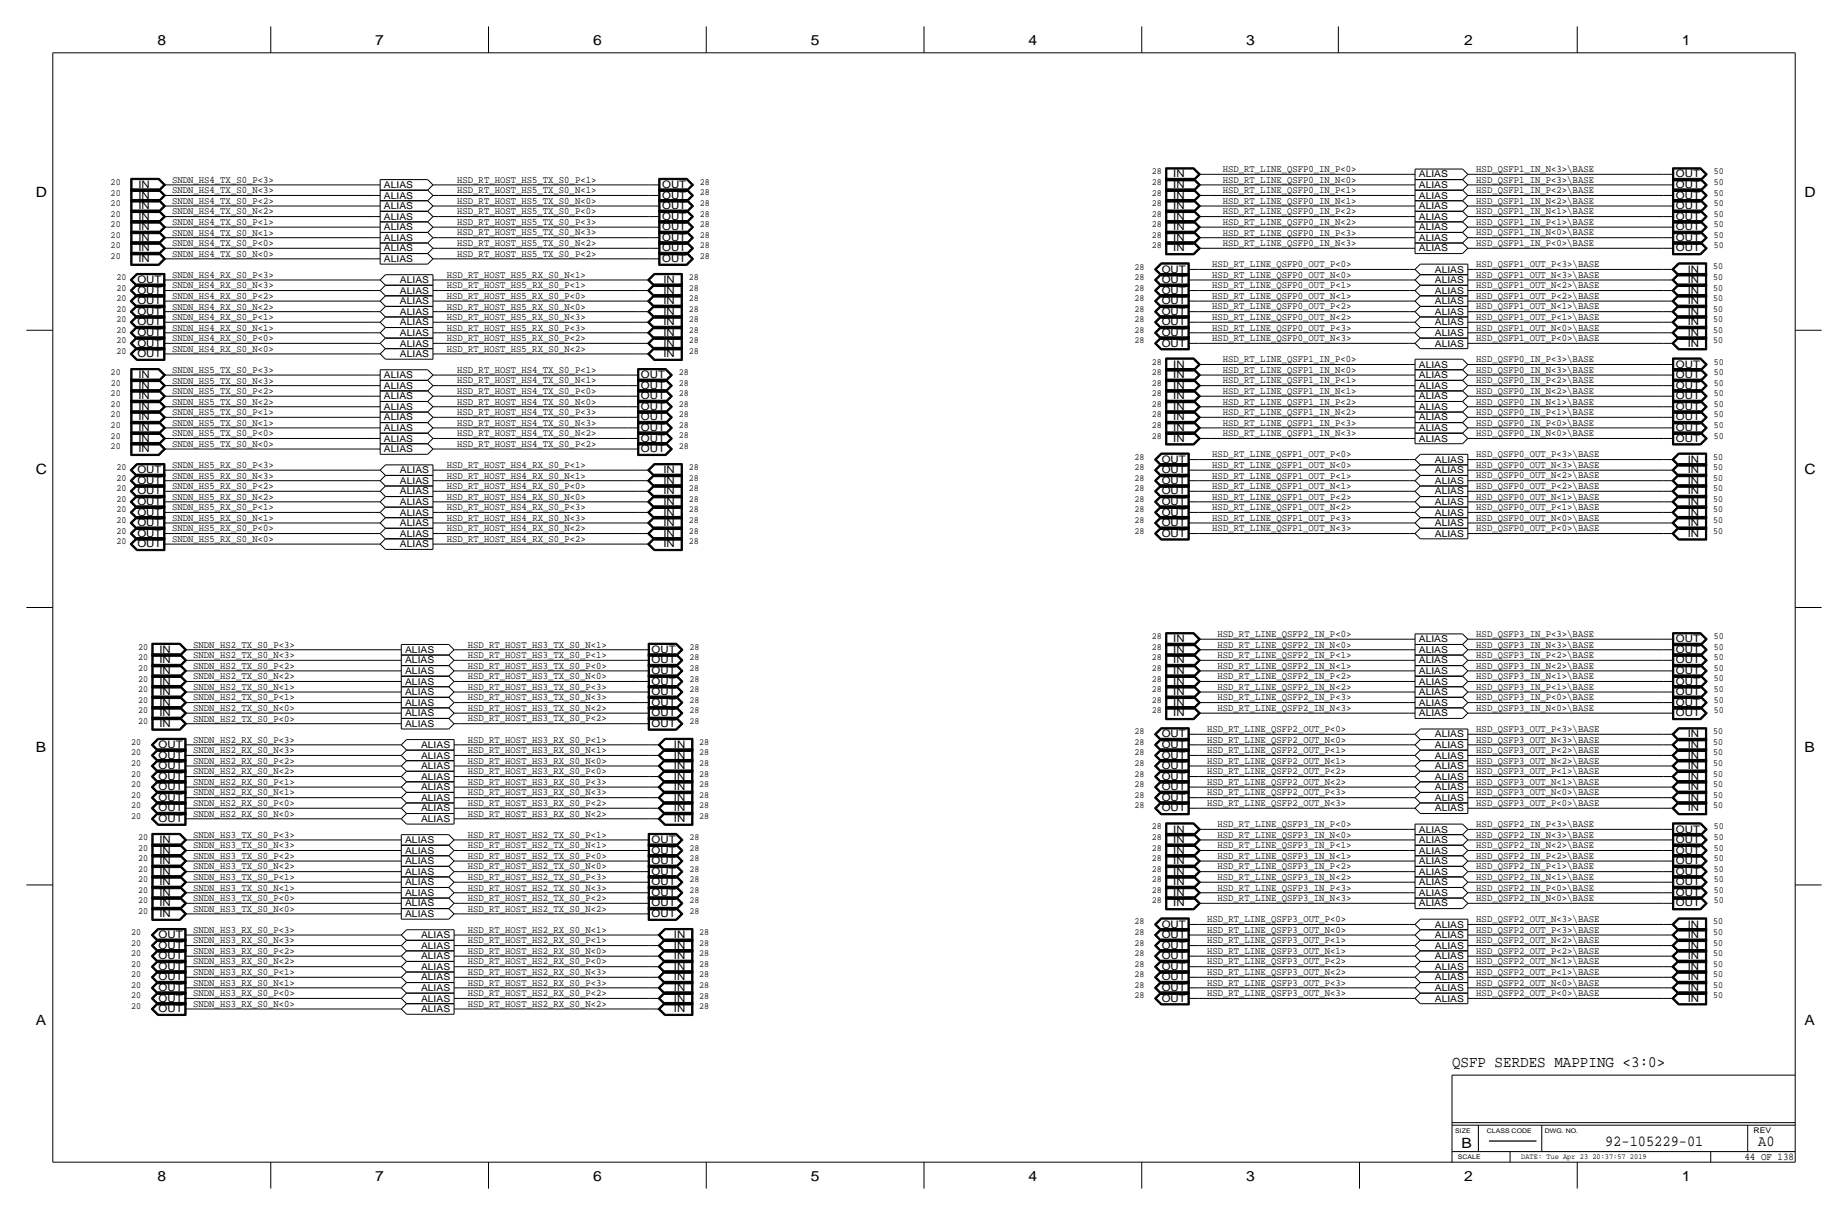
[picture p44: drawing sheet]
<svg xmlns="http://www.w3.org/2000/svg" width="444mm" height="292mm" viewBox="0 0 444 292" stroke-linecap="round" stroke-linejoin="round" font-family="sans-serif">
<defs><g id="words">
<text font-size="3.8" x="349.2" y="256.5">QSFP SERDES MAPPING &lt;3:0&gt;</text>
<g font-size="3.7">
<text x="386.1" y="275.6">92-105229-01</text>
<text x="422.9" y="275.6">A0</text>
</g>
<g font-size="3.4">
<text x="37.9" y="10.8">8</text>
<text x="90.3" y="10.8">7</text>
<text x="142.6" y="10.8">6</text>
<text x="195" y="10.8">5</text>
<text x="247.4" y="10.8">4</text>
<text x="299.8" y="10.8">3</text>
<text x="352.2" y="10.8">2</text>
<text x="404.5" y="10.8">1</text>
<text x="8.6" y="47.3">D</text>
<text x="434" y="47.3">D</text>
<text x="8.6" y="114">C</text>
<text x="434" y="114">C</text>
<text x="8.6" y="180.7">B</text>
<text x="434" y="180.7">B</text>
<text x="8.6" y="246.4">A</text>
<text x="434" y="246.4">A</text>
<text x="351.5" y="275.9">B</text>
<text x="37.9" y="283.8">8</text>
<text x="90.3" y="283.8">7</text>
<text x="142.6" y="283.8">6</text>
<text x="195" y="283.8">5</text>
<text x="247.4" y="283.8">4</text>
<text x="299.8" y="283.8">3</text>
<text x="352.1" y="283.8">2</text>
<text x="404.5" y="283.8">1</text>
</g>
<g font-size="2.5">
<text x="33.3" y="47.8">IN</text>
<text x="33.3" y="45.2">IN</text>
<text x="159.3" y="47.8">OUT</text>
<text x="159.3" y="45.2">OUT</text>
<text x="282.2" y="47.8">IN</text>
<text x="282.2" y="45.2">IN</text>
<text x="282.2" y="42.7">IN</text>
<text x="403.1" y="47.8">OUT</text>
<text x="403.1" y="45.2">OUT</text>
<text x="403.1" y="42.7">OUT</text>
<text x="33.3" y="52.8">IN</text>
<text x="33.3" y="50.3">IN</text>
<text x="159.3" y="50.3">OUT</text>
<text x="159.3" y="52.8">OUT</text>
<text x="282.2" y="52.8">IN</text>
<text x="282.2" y="50.3">IN</text>
<text x="403.1" y="52.8">OUT</text>
<text x="403.1" y="50.3">OUT</text>
<text x="33.3" y="57.9">IN</text>
<text x="33.3" y="55.4">IN</text>
<text x="159.3" y="57.9">OUT</text>
<text x="159.3" y="55.4">OUT</text>
<text x="282.2" y="57.9">IN</text>
<text x="282.2" y="55.4">IN</text>
<text x="403.1" y="57.9">OUT</text>
<text x="403.1" y="55.4">OUT</text>
<text x="33.3" y="63">IN</text>
<text x="33.3" y="60.5">IN</text>
<text x="159.3" y="63">OUT</text>
<text x="159.3" y="60.5">OUT</text>
<text x="279.4" y="65.5">OUT</text>
<text x="282.2" y="60.5">IN</text>
<text x="403.1" y="60.5">OUT</text>
<text x="405.9" y="65.5">IN</text>
<text x="33.1" y="70.6">OUT</text>
<text x="33.1" y="68.1">OUT</text>
<text x="159.6" y="70.6">IN</text>
<text x="159.6" y="68.1">IN</text>
<text x="279.4" y="70.6">OUT</text>
<text x="279.4" y="68.1">OUT</text>
<text x="405.9" y="70.6">IN</text>
<text x="405.9" y="68.1">IN</text>
<text x="33.1" y="75.7">OUT</text>
<text x="33.1" y="73.2">OUT</text>
<text x="159.6" y="75.7">IN</text>
<text x="159.6" y="73.2">IN</text>
<text x="279.4" y="75.7">OUT</text>
<text x="279.4" y="73.2">OUT</text>
<text x="405.9" y="75.7">IN</text>
<text x="405.9" y="73.2">IN</text>
<text x="33.1" y="83.3">OUT</text>
<text x="33.1" y="80.8">OUT</text>
<text x="33.1" y="78.2">OUT</text>
<text x="159.6" y="83.3">IN</text>
<text x="159.6" y="80.8">IN</text>
<text x="159.6" y="78.2">IN</text>
<text x="279.4" y="83.3">OUT</text>
<text x="279.4" y="80.8">OUT</text>
<text x="279.4" y="78.2">OUT</text>
<text x="405.9" y="83.3">IN</text>
<text x="405.9" y="78.2">IN</text>
<text x="405.9" y="80.8">IN</text>
<text x="33.1" y="85.9">OUT</text>
<text x="159.6" y="85.9">IN</text>
<text x="282.2" y="88.4">IN</text>
<text x="403.1" y="88.4">OUT</text>
<text x="33.3" y="90.9">IN</text>
<text x="33.3" y="93.5">IN</text>
<text x="154.2" y="93.5">OUT</text>
<text x="154.2" y="90.9">OUT</text>
<text x="282.2" y="93.5">IN</text>
<text x="282.2" y="90.9">IN</text>
<text x="403.1" y="93.5">OUT</text>
<text x="403.1" y="90.9">OUT</text>
<text x="33.3" y="96">IN</text>
<text x="33.3" y="98.6">IN</text>
<text x="33.3" y="101.1">IN</text>
<text x="154.2" y="101.1">OUT</text>
<text x="154.2" y="98.6">OUT</text>
<text x="154.2" y="96">OUT</text>
<text x="282.2" y="101.1">IN</text>
<text x="282.2" y="98.6">IN</text>
<text x="282.2" y="96">IN</text>
<text x="403.1" y="101.1">OUT</text>
<text x="403.1" y="98.6">OUT</text>
<text x="403.1" y="96">OUT</text>
<text x="33.3" y="103.6">IN</text>
<text x="33.3" y="106.2">IN</text>
<text x="154.2" y="106.2">OUT</text>
<text x="154.2" y="103.6">OUT</text>
<text x="282.2" y="106.2">IN</text>
<text x="282.2" y="103.6">IN</text>
<text x="403.1" y="103.6">OUT</text>
<text x="403.1" y="106.2">OUT</text>
<text x="33.1" y="113.8">OUT</text>
<text x="33.3" y="108.7">IN</text>
<text x="154.2" y="108.7">OUT</text>
<text x="159.6" y="113.8">IN</text>
<text x="279.4" y="113.8">OUT</text>
<text x="279.4" y="111.3">OUT</text>
<text x="405.9" y="113.8">IN</text>
<text x="405.9" y="111.3">IN</text>
<text x="33.1" y="116.3">OUT</text>
<text x="33.1" y="118.9">OUT</text>
<text x="159.6" y="116.3">IN</text>
<text x="159.6" y="118.9">IN</text>
<text x="279.4" y="118.9">OUT</text>
<text x="279.4" y="116.3">OUT</text>
<text x="405.9" y="118.9">IN</text>
<text x="405.9" y="116.3">IN</text>
<text x="33.1" y="121.4">OUT</text>
<text x="33.1" y="124">OUT</text>
<text x="159.6" y="124">IN</text>
<text x="159.6" y="121.4">IN</text>
<text x="279.4" y="121.4">OUT</text>
<text x="279.4" y="124">OUT</text>
<text x="405.9" y="124">IN</text>
<text x="405.9" y="121.4">IN</text>
<text x="33.1" y="126.5">OUT</text>
<text x="33.1" y="129">OUT</text>
<text x="33.1" y="131.6">OUT</text>
<text x="159.6" y="131.6">IN</text>
<text x="159.6" y="129">IN</text>
<text x="159.6" y="126.5">IN</text>
<text x="279.4" y="129">OUT</text>
<text x="279.4" y="126.5">OUT</text>
<text x="405.9" y="129">IN</text>
<text x="405.9" y="126.5">IN</text>
<text x="282.2" y="154.4">IN</text>
<text x="403.1" y="154.4">OUT</text>
<text x="38.4" y="157">IN</text>
<text x="38.4" y="159.5">IN</text>
<text x="156.7" y="157">OUT</text>
<text x="156.7" y="159.5">OUT</text>
<text x="282.2" y="159.5">IN</text>
<text x="282.2" y="157">IN</text>
<text x="403.1" y="157">OUT</text>
<text x="403.1" y="159.5">OUT</text>
<text x="38.4" y="167.1">IN</text>
<text x="38.4" y="164.6">IN</text>
<text x="38.4" y="162.1">IN</text>
<text x="156.7" y="167.1">OUT</text>
<text x="156.7" y="162.1">OUT</text>
<text x="156.7" y="164.6">OUT</text>
<text x="282.2" y="167.1">IN</text>
<text x="282.2" y="164.6">IN</text>
<text x="282.2" y="162.1">IN</text>
<text x="403.1" y="162.1">OUT</text>
<text x="403.1" y="164.6">OUT</text>
<text x="403.1" y="167.1">OUT</text>
<text x="38.4" y="172.2">IN</text>
<text x="38.4" y="169.7">IN</text>
<text x="156.7" y="169.7">OUT</text>
<text x="156.7" y="172.2">OUT</text>
<text x="282.2" y="169.7">IN</text>
<text x="282.2" y="172.2">IN</text>
<text x="403.1" y="169.7">OUT</text>
<text x="403.1" y="172.2">OUT</text>
<text x="38.1" y="179.8">OUT</text>
<text x="38.4" y="174.8">IN</text>
<text x="156.7" y="174.8">OUT</text>
<text x="162.1" y="179.8">IN</text>
<text x="279.4" y="179.8">OUT</text>
<text x="279.4" y="177.3">OUT</text>
<text x="405.9" y="179.8">IN</text>
<text x="405.9" y="177.3">IN</text>
<text x="38.1" y="182.4">OUT</text>
<text x="38.1" y="184.9">OUT</text>
<text x="162.1" y="184.9">IN</text>
<text x="162.1" y="182.4">IN</text>
<text x="279.4" y="184.9">OUT</text>
<text x="279.4" y="182.4">OUT</text>
<text x="405.9" y="184.9">IN</text>
<text x="405.9" y="182.4">IN</text>
<text x="38.1" y="190">OUT</text>
<text x="38.1" y="187.5">OUT</text>
<text x="162.1" y="187.5">IN</text>
<text x="162.1" y="190">IN</text>
<text x="279.4" y="190">OUT</text>
<text x="279.4" y="187.5">OUT</text>
<text x="405.9" y="187.5">IN</text>
<text x="405.9" y="190">IN</text>
<text x="38.1" y="195.1">OUT</text>
<text x="38.1" y="197.6">OUT</text>
<text x="38.1" y="192.5">OUT</text>
<text x="162.1" y="197.6">IN</text>
<text x="162.1" y="195.1">IN</text>
<text x="162.1" y="192.5">IN</text>
<text x="279.4" y="192.5">OUT</text>
<text x="279.4" y="195.1">OUT</text>
<text x="405.9" y="195.1">IN</text>
<text x="405.9" y="192.5">IN</text>
<text x="38.4" y="202.7">IN</text>
<text x="156.7" y="202.7">OUT</text>
<text x="282.2" y="202.7">IN</text>
<text x="282.2" y="200.2">IN</text>
<text x="403.1" y="200.2">OUT</text>
<text x="403.1" y="202.7">OUT</text>
<text x="38.4" y="207.8">IN</text>
<text x="38.4" y="205.2">IN</text>
<text x="156.7" y="207.8">OUT</text>
<text x="156.7" y="205.2">OUT</text>
<text x="282.2" y="205.2">IN</text>
<text x="282.2" y="207.8">IN</text>
<text x="403.1" y="207.8">OUT</text>
<text x="403.1" y="205.2">OUT</text>
<text x="38.4" y="215.4">IN</text>
<text x="38.4" y="212.9">IN</text>
<text x="38.4" y="210.3">IN</text>
<text x="156.7" y="215.4">OUT</text>
<text x="156.7" y="212.9">OUT</text>
<text x="156.7" y="210.3">OUT</text>
<text x="282.2" y="215.4">IN</text>
<text x="282.2" y="212.9">IN</text>
<text x="282.2" y="210.3">IN</text>
<text x="403.1" y="215.4">OUT</text>
<text x="403.1" y="212.9">OUT</text>
<text x="403.1" y="210.3">OUT</text>
<text x="38.4" y="220.5">IN</text>
<text x="38.4" y="217.9">IN</text>
<text x="156.7" y="220.5">OUT</text>
<text x="156.7" y="217.9">OUT</text>
<text x="282.2" y="217.9">IN</text>
<text x="403.1" y="217.9">OUT</text>
<text x="38.1" y="225.6">OUT</text>
<text x="162.1" y="225.6">IN</text>
<text x="279.4" y="225.6">OUT</text>
<text x="279.4" y="223">OUT</text>
<text x="405.9" y="225.6">IN</text>
<text x="405.9" y="223">IN</text>
<text x="38.1" y="230.6">OUT</text>
<text x="38.1" y="228.1">OUT</text>
<text x="38.1" y="233.2">OUT</text>
<text x="162.1" y="233.2">IN</text>
<text x="162.1" y="230.6">IN</text>
<text x="162.1" y="228.1">IN</text>
<text x="279.4" y="230.6">OUT</text>
<text x="279.4" y="233.2">OUT</text>
<text x="279.4" y="228.1">OUT</text>
<text x="405.9" y="233.2">IN</text>
<text x="405.9" y="230.6">IN</text>
<text x="405.9" y="228.1">IN</text>
<text x="38.1" y="238.3">OUT</text>
<text x="38.1" y="235.7">OUT</text>
<text x="162.1" y="238.3">IN</text>
<text x="162.1" y="235.7">IN</text>
<text x="279.4" y="238.3">OUT</text>
<text x="279.4" y="235.7">OUT</text>
<text x="405.9" y="238.3">IN</text>
<text x="405.9" y="235.7">IN</text>
<text x="38.1" y="240.8">OUT</text>
<text x="38.1" y="243.3">OUT</text>
<text x="162.1" y="243.3">IN</text>
<text x="162.1" y="240.8">IN</text>
<text x="279.4" y="240.8">OUT</text>
<text x="405.9" y="240.8">IN</text>
<text x="419.6" y="278.9">44 OF 138</text>
</g>
<g font-size="2.4">
<text x="294.1" y="41.4">HSD_RT_LINE_QSFP0_IN_P&lt;0&gt;</text>
<text x="355.1" y="41.4">HSD_QSFP1_IN_N&lt;3&gt;\BASE</text>
<text x="41.4" y="46.5">SNDN_HS4_TX_S0_N&lt;3&gt;</text>
<text x="41.4" y="43.9">SNDN_HS4_TX_S0_P&lt;3&gt;</text>
<text x="110" y="46.5">HSD_RT_HOST_HS5_TX_S0_N&lt;1&gt;</text>
<text x="110" y="43.9">HSD_RT_HOST_HS5_TX_S0_P&lt;1&gt;</text>
<text x="294.1" y="43.9">HSD_RT_LINE_QSFP0_IN_N&lt;0&gt;</text>
<text x="294.1" y="46.5">HSD_RT_LINE_QSFP0_IN_P&lt;1&gt;</text>
<text x="355.1" y="43.9">HSD_QSFP1_IN_P&lt;3&gt;\BASE</text>
<text x="355.1" y="46.5">HSD_QSFP1_IN_P&lt;2&gt;\BASE</text>
<text x="41.4" y="49">SNDN_HS4_TX_S0_P&lt;2&gt;</text>
<text x="41.4" y="51.5">SNDN_HS4_TX_S0_N&lt;2&gt;</text>
<text x="110" y="49">HSD_RT_HOST_HS5_TX_S0_N&lt;0&gt;</text>
<text x="110" y="51.6">HSD_RT_HOST_HS5_TX_S0_P&lt;0&gt;</text>
<text x="294.1" y="51.5">HSD_RT_LINE_QSFP0_IN_P&lt;2&gt;</text>
<text x="294.1" y="49">HSD_RT_LINE_QSFP0_IN_N&lt;1&gt;</text>
<text x="355.1" y="51.5">HSD_QSFP1_IN_N&lt;1&gt;\BASE</text>
<text x="355.1" y="49">HSD_QSFP1_IN_N&lt;2&gt;\BASE</text>
<text x="41.4" y="59.2">SNDN_HS4_TX_S0_P&lt;0&gt;</text>
<text x="41.4" y="56.6">SNDN_HS4_TX_S0_N&lt;1&gt;</text>
<text x="41.4" y="54.1">SNDN_HS4_TX_S0_P&lt;1&gt;</text>
<text x="110" y="54.1">HSD_RT_HOST_HS5_TX_S0_P&lt;3&gt;</text>
<text x="110" y="59.2">HSD_RT_HOST_HS5_TX_S0_N&lt;2&gt;</text>
<text x="110" y="56.6">HSD_RT_HOST_HS5_TX_S0_N&lt;3&gt;</text>
<text x="294.1" y="54.1">HSD_RT_LINE_QSFP0_IN_N&lt;2&gt;</text>
<text x="294.1" y="59.2">HSD_RT_LINE_QSFP0_IN_N&lt;3&gt;</text>
<text x="294.1" y="56.6">HSD_RT_LINE_QSFP0_IN_P&lt;3&gt;</text>
<text x="355.1" y="54.1">HSD_QSFP1_IN_P&lt;1&gt;\BASE</text>
<text x="355.1" y="56.6">HSD_QSFP1_IN_N&lt;0&gt;\BASE</text>
<text x="355.1" y="59.2">HSD_QSFP1_IN_P&lt;0&gt;\BASE</text>
<text x="41.4" y="61.7">SNDN_HS4_TX_S0_N&lt;0&gt;</text>
<text x="110" y="61.7">HSD_RT_HOST_HS5_TX_S0_P&lt;2&gt;</text>
<text x="291.6" y="64.2">HSD_RT_LINE_QSFP0_OUT_P&lt;0&gt;</text>
<text x="355.1" y="64.2">HSD_QSFP1_OUT_P&lt;3&gt;\BASE</text>
<text x="41.4" y="71.9">SNDN_HS4_RX_S0_P&lt;2&gt;</text>
<text x="41.4" y="69.3">SNDN_HS4_RX_S0_N&lt;3&gt;</text>
<text x="41.4" y="66.8">SNDN_HS4_RX_S0_P&lt;3&gt;</text>
<text x="107.4" y="66.8">HSD_RT_HOST_HS5_RX_S0_N&lt;1&gt;</text>
<text x="107.4" y="71.9">HSD_RT_HOST_HS5_RX_S0_P&lt;0&gt;</text>
<text x="107.4" y="69.3">HSD_RT_HOST_HS5_RX_S0_P&lt;1&gt;</text>
<text x="291.6" y="71.9">HSD_RT_LINE_QSFP0_OUT_N&lt;1&gt;</text>
<text x="291.6" y="69.3">HSD_RT_LINE_QSFP0_OUT_P&lt;1&gt;</text>
<text x="291.6" y="66.8">HSD_RT_LINE_QSFP0_OUT_N&lt;0&gt;</text>
<text x="355.1" y="66.8">HSD_QSFP1_OUT_N&lt;3&gt;\BASE</text>
<text x="355.1" y="71.9">HSD_QSFP1_OUT_P&lt;2&gt;\BASE</text>
<text x="355.1" y="69.3">HSD_QSFP1_OUT_N&lt;2&gt;\BASE</text>
<text x="41.4" y="74.4">SNDN_HS4_RX_S0_N&lt;2&gt;</text>
<text x="41.4" y="77">SNDN_HS4_RX_S0_P&lt;1&gt;</text>
<text x="107.4" y="74.4">HSD_RT_HOST_HS5_RX_S0_N&lt;0&gt;</text>
<text x="107.4" y="77">HSD_RT_HOST_HS5_RX_S0_N&lt;3&gt;</text>
<text x="291.6" y="76.9">HSD_RT_LINE_QSFP0_OUT_N&lt;2&gt;</text>
<text x="291.6" y="74.4">HSD_RT_LINE_QSFP0_OUT_P&lt;2&gt;</text>
<text x="355.1" y="76.9">HSD_QSFP1_OUT_P&lt;1&gt;\BASE</text>
<text x="355.1" y="74.4">HSD_QSFP1_OUT_N&lt;1&gt;\BASE</text>
<text x="41.4" y="79.5">SNDN_HS4_RX_S0_N&lt;1&gt;</text>
<text x="41.4" y="82">SNDN_HS4_RX_S0_P&lt;0&gt;</text>
<text x="107.4" y="82">HSD_RT_HOST_HS5_RX_S0_P&lt;2&gt;</text>
<text x="107.4" y="79.5">HSD_RT_HOST_HS5_RX_S0_P&lt;3&gt;</text>
<text x="291.6" y="82">HSD_RT_LINE_QSFP0_OUT_N&lt;3&gt;</text>
<text x="291.6" y="79.5">HSD_RT_LINE_QSFP0_OUT_P&lt;3&gt;</text>
<text x="355.1" y="82">HSD_QSFP1_OUT_P&lt;0&gt;\BASE</text>
<text x="355.1" y="79.5">HSD_QSFP1_OUT_N&lt;0&gt;\BASE</text>
<text x="41.4" y="89.7">SNDN_HS5_TX_S0_P&lt;3&gt;</text>
<text x="41.4" y="84.6">SNDN_HS4_RX_S0_N&lt;0&gt;</text>
<text x="107.4" y="84.6">HSD_RT_HOST_HS5_RX_S0_N&lt;2&gt;</text>
<text x="110" y="89.6">HSD_RT_HOST_HS4_TX_S0_P&lt;1&gt;</text>
<text x="294.1" y="87.1">HSD_RT_LINE_QSFP1_IN_P&lt;0&gt;</text>
<text x="294.1" y="89.6">HSD_RT_LINE_QSFP1_IN_N&lt;0&gt;</text>
<text x="355.1" y="87.1">HSD_QSFP0_IN_P&lt;3&gt;\BASE</text>
<text x="355.1" y="89.6">HSD_QSFP0_IN_N&lt;3&gt;\BASE</text>
<text x="41.4" y="94.7">SNDN_HS5_TX_S0_P&lt;2&gt;</text>
<text x="41.4" y="92.2">SNDN_HS5_TX_S0_N&lt;3&gt;</text>
<text x="110" y="94.7">HSD_RT_HOST_HS4_TX_S0_P&lt;0&gt;</text>
<text x="110" y="92.2">HSD_RT_HOST_HS4_TX_S0_N&lt;1&gt;</text>
<text x="294.1" y="92.2">HSD_RT_LINE_QSFP1_IN_P&lt;1&gt;</text>
<text x="294.1" y="94.7">HSD_RT_LINE_QSFP1_IN_N&lt;1&gt;</text>
<text x="355.1" y="92.2">HSD_QSFP0_IN_P&lt;2&gt;\BASE</text>
<text x="355.1" y="94.7">HSD_QSFP0_IN_N&lt;2&gt;\BASE</text>
<text x="41.4" y="99.8">SNDN_HS5_TX_S0_P&lt;1&gt;</text>
<text x="41.4" y="97.3">SNDN_HS5_TX_S0_N&lt;2&gt;</text>
<text x="110" y="99.8">HSD_RT_HOST_HS4_TX_S0_P&lt;3&gt;</text>
<text x="110" y="97.3">HSD_RT_HOST_HS4_TX_S0_N&lt;0&gt;</text>
<text x="294.1" y="99.8">HSD_RT_LINE_QSFP1_IN_N&lt;2&gt;</text>
<text x="294.1" y="97.3">HSD_RT_LINE_QSFP1_IN_P&lt;2&gt;</text>
<text x="355.1" y="97.3">HSD_QSFP0_IN_N&lt;1&gt;\BASE</text>
<text x="355.1" y="99.8">HSD_QSFP0_IN_P&lt;1&gt;\BASE</text>
<text x="41.4" y="104.9">SNDN_HS5_TX_S0_P&lt;0&gt;</text>
<text x="41.4" y="102.4">SNDN_HS5_TX_S0_N&lt;1&gt;</text>
<text x="41.4" y="107.4">SNDN_HS5_TX_S0_N&lt;0&gt;</text>
<text x="110" y="102.3">HSD_RT_HOST_HS4_TX_S0_N&lt;3&gt;</text>
<text x="110" y="107.4">HSD_RT_HOST_HS4_TX_S0_P&lt;2&gt;</text>
<text x="110" y="104.9">HSD_RT_HOST_HS4_TX_S0_N&lt;2&gt;</text>
<text x="294.1" y="104.9">HSD_RT_LINE_QSFP1_IN_N&lt;3&gt;</text>
<text x="294.1" y="102.3">HSD_RT_LINE_QSFP1_IN_P&lt;3&gt;</text>
<text x="355.1" y="102.3">HSD_QSFP0_IN_P&lt;0&gt;\BASE</text>
<text x="355.1" y="104.9">HSD_QSFP0_IN_N&lt;0&gt;\BASE</text>
<text x="41.4" y="112.5">SNDN_HS5_RX_S0_P&lt;3&gt;</text>
<text x="107.4" y="112.5">HSD_RT_HOST_HS4_RX_S0_P&lt;1&gt;</text>
<text x="291.6" y="112.5">HSD_RT_LINE_QSFP1_OUT_N&lt;0&gt;</text>
<text x="291.6" y="110">HSD_RT_LINE_QSFP1_OUT_P&lt;0&gt;</text>
<text x="355.1" y="110">HSD_QSFP0_OUT_P&lt;3&gt;\BASE</text>
<text x="355.1" y="112.5">HSD_QSFP0_OUT_N&lt;3&gt;\BASE</text>
<text x="41.4" y="115">SNDN_HS5_RX_S0_N&lt;3&gt;</text>
<text x="41.4" y="117.6">SNDN_HS5_RX_S0_P&lt;2&gt;</text>
<text x="107.4" y="115">HSD_RT_HOST_HS4_RX_S0_N&lt;1&gt;</text>
<text x="107.4" y="117.6">HSD_RT_HOST_HS4_RX_S0_P&lt;0&gt;</text>
<text x="291.6" y="117.6">HSD_RT_LINE_QSFP1_OUT_N&lt;1&gt;</text>
<text x="291.6" y="115">HSD_RT_LINE_QSFP1_OUT_P&lt;1&gt;</text>
<text x="355.1" y="115">HSD_QSFP0_OUT_N&lt;2&gt;\BASE</text>
<text x="355.1" y="117.6">HSD_QSFP0_OUT_P&lt;2&gt;\BASE</text>
<text x="41.4" y="120.1">SNDN_HS5_RX_S0_N&lt;2&gt;</text>
<text x="41.4" y="122.7">SNDN_HS5_RX_S0_P&lt;1&gt;</text>
<text x="41.4" y="125.2">SNDN_HS5_RX_S0_N&lt;1&gt;</text>
<text x="107.4" y="120.1">HSD_RT_HOST_HS4_RX_S0_N&lt;0&gt;</text>
<text x="107.4" y="122.7">HSD_RT_HOST_HS4_RX_S0_P&lt;3&gt;</text>
<text x="107.4" y="125.2">HSD_RT_HOST_HS4_RX_S0_N&lt;3&gt;</text>
<text x="291.6" y="122.7">HSD_RT_LINE_QSFP1_OUT_N&lt;2&gt;</text>
<text x="291.6" y="125.2">HSD_RT_LINE_QSFP1_OUT_P&lt;3&gt;</text>
<text x="291.6" y="120.1">HSD_RT_LINE_QSFP1_OUT_P&lt;2&gt;</text>
<text x="355.1" y="120.1">HSD_QSFP0_OUT_N&lt;1&gt;\BASE</text>
<text x="355.1" y="125.2">HSD_QSFP0_OUT_N&lt;0&gt;\BASE</text>
<text x="355.1" y="122.7">HSD_QSFP0_OUT_P&lt;1&gt;\BASE</text>
<text x="41.4" y="127.7">SNDN_HS5_RX_S0_P&lt;0&gt;</text>
<text x="41.4" y="130.3">SNDN_HS5_RX_S0_N&lt;0&gt;</text>
<text x="107.4" y="127.7">HSD_RT_HOST_HS4_RX_S0_N&lt;2&gt;</text>
<text x="107.4" y="130.3">HSD_RT_HOST_HS4_RX_S0_P&lt;2&gt;</text>
<text x="291.6" y="127.7">HSD_RT_LINE_QSFP1_OUT_N&lt;3&gt;</text>
<text x="355.1" y="127.7">HSD_QSFP0_OUT_P&lt;0&gt;\BASE</text>
<text x="46.5" y="155.7">SNDN_HS2_TX_S0_P&lt;3&gt;</text>
<text x="112.5" y="155.7">HSD_RT_HOST_HS3_TX_S0_N&lt;1&gt;</text>
<text x="292.9" y="155.7">HSD_RT_LINE_QSFP2_IN_N&lt;0&gt;</text>
<text x="292.9" y="153.1">HSD_RT_LINE_QSFP2_IN_P&lt;0&gt;</text>
<text x="355.1" y="153.1">HSD_QSFP3_IN_P&lt;3&gt;\BASE</text>
<text x="355.1" y="155.7">HSD_QSFP3_IN_N&lt;3&gt;\BASE</text>
<text x="46.5" y="160.8">SNDN_HS2_TX_S0_P&lt;2&gt;</text>
<text x="46.5" y="158.2">SNDN_HS2_TX_S0_N&lt;3&gt;</text>
<text x="112.5" y="158.2">HSD_RT_HOST_HS3_TX_S0_P&lt;1&gt;</text>
<text x="112.5" y="160.8">HSD_RT_HOST_HS3_TX_S0_P&lt;0&gt;</text>
<text x="292.9" y="160.8">HSD_RT_LINE_QSFP2_IN_N&lt;1&gt;</text>
<text x="292.9" y="158.2">HSD_RT_LINE_QSFP2_IN_P&lt;1&gt;</text>
<text x="355.1" y="158.2">HSD_QSFP3_IN_P&lt;2&gt;\BASE</text>
<text x="355.1" y="160.8">HSD_QSFP3_IN_N&lt;2&gt;\BASE</text>
<text x="46.5" y="165.9">SNDN_HS2_TX_S0_N&lt;1&gt;</text>
<text x="46.5" y="163.3">SNDN_HS2_TX_S0_N&lt;2&gt;</text>
<text x="112.5" y="163.3">HSD_RT_HOST_HS3_TX_S0_N&lt;0&gt;</text>
<text x="112.5" y="165.8">HSD_RT_HOST_HS3_TX_S0_P&lt;3&gt;</text>
<text x="292.9" y="165.8">HSD_RT_LINE_QSFP2_IN_N&lt;2&gt;</text>
<text x="292.9" y="163.3">HSD_RT_LINE_QSFP2_IN_P&lt;2&gt;</text>
<text x="355.1" y="163.3">HSD_QSFP3_IN_N&lt;1&gt;\BASE</text>
<text x="355.1" y="165.8">HSD_QSFP3_IN_P&lt;1&gt;\BASE</text>
<text x="46.5" y="168.4">SNDN_HS2_TX_S0_P&lt;1&gt;</text>
<text x="46.5" y="170.9">SNDN_HS2_TX_S0_N&lt;0&gt;</text>
<text x="46.5" y="173.5">SNDN_HS2_TX_S0_P&lt;0&gt;</text>
<text x="112.5" y="170.9">HSD_RT_HOST_HS3_TX_S0_N&lt;2&gt;</text>
<text x="112.5" y="168.4">HSD_RT_HOST_HS3_TX_S0_N&lt;3&gt;</text>
<text x="112.5" y="173.5">HSD_RT_HOST_HS3_TX_S0_P&lt;2&gt;</text>
<text x="292.9" y="170.9">HSD_RT_LINE_QSFP2_IN_N&lt;3&gt;</text>
<text x="292.9" y="168.4">HSD_RT_LINE_QSFP2_IN_P&lt;3&gt;</text>
<text x="355.1" y="168.4">HSD_QSFP3_IN_P&lt;0&gt;\BASE</text>
<text x="355.1" y="170.9">HSD_QSFP3_IN_N&lt;0&gt;\BASE</text>
<text x="46.5" y="178.5">SNDN_HS2_RX_S0_P&lt;3&gt;</text>
<text x="112.5" y="178.5">HSD_RT_HOST_HS3_RX_S0_P&lt;1&gt;</text>
<text x="290.3" y="178.5">HSD_RT_LINE_QSFP2_OUT_N&lt;0&gt;</text>
<text x="290.3" y="176">HSD_RT_LINE_QSFP2_OUT_P&lt;0&gt;</text>
<text x="355.1" y="176">HSD_QSFP3_OUT_P&lt;3&gt;\BASE</text>
<text x="355.1" y="178.5">HSD_QSFP3_OUT_N&lt;3&gt;\BASE</text>
<text x="46.5" y="181.1">SNDN_HS2_RX_S0_N&lt;3&gt;</text>
<text x="46.5" y="183.6">SNDN_HS2_RX_S0_P&lt;2&gt;</text>
<text x="112.5" y="181.1">HSD_RT_HOST_HS3_RX_S0_N&lt;1&gt;</text>
<text x="112.5" y="183.6">HSD_RT_HOST_HS3_RX_S0_N&lt;0&gt;</text>
<text x="290.3" y="183.6">HSD_RT_LINE_QSFP2_OUT_N&lt;1&gt;</text>
<text x="290.3" y="181.1">HSD_RT_LINE_QSFP2_OUT_P&lt;1&gt;</text>
<text x="355.1" y="181.1">HSD_QSFP3_OUT_P&lt;2&gt;\BASE</text>
<text x="355.1" y="183.6">HSD_QSFP3_OUT_N&lt;2&gt;\BASE</text>
<text x="46.5" y="188.7">SNDN_HS2_RX_S0_P&lt;1&gt;</text>
<text x="46.5" y="191.2">SNDN_HS2_RX_S0_N&lt;1&gt;</text>
<text x="46.5" y="186.2">SNDN_HS2_RX_S0_N&lt;2&gt;</text>
<text x="112.5" y="186.2">HSD_RT_HOST_HS3_RX_S0_P&lt;0&gt;</text>
<text x="112.5" y="188.7">HSD_RT_HOST_HS3_RX_S0_P&lt;3&gt;</text>
<text x="112.5" y="191.2">HSD_RT_HOST_HS3_RX_S0_N&lt;3&gt;</text>
<text x="290.3" y="186.2">HSD_RT_LINE_QSFP2_OUT_P&lt;2&gt;</text>
<text x="290.3" y="191.2">HSD_RT_LINE_QSFP2_OUT_P&lt;3&gt;</text>
<text x="290.3" y="188.7">HSD_RT_LINE_QSFP2_OUT_N&lt;2&gt;</text>
<text x="355.1" y="186.2">HSD_QSFP3_OUT_P&lt;1&gt;\BASE</text>
<text x="355.1" y="188.7">HSD_QSFP3_OUT_N&lt;1&gt;\BASE</text>
<text x="355.1" y="191.2">HSD_QSFP3_OUT_N&lt;0&gt;\BASE</text>
<text x="46.5" y="193.8">SNDN_HS2_RX_S0_P&lt;0&gt;</text>
<text x="46.5" y="196.3">SNDN_HS2_RX_S0_N&lt;0&gt;</text>
<text x="112.5" y="193.8">HSD_RT_HOST_HS3_RX_S0_P&lt;2&gt;</text>
<text x="112.5" y="196.3">HSD_RT_HOST_HS3_RX_S0_N&lt;2&gt;</text>
<text x="290.3" y="193.8">HSD_RT_LINE_QSFP2_OUT_N&lt;3&gt;</text>
<text x="355.1" y="193.8">HSD_QSFP3_OUT_P&lt;0&gt;\BASE</text>
<text x="46.5" y="201.4">SNDN_HS3_TX_S0_P&lt;3&gt;</text>
<text x="46.5" y="204">SNDN_HS3_TX_S0_N&lt;3&gt;</text>
<text x="112.5" y="203.9">HSD_RT_HOST_HS2_TX_S0_N&lt;1&gt;</text>
<text x="112.5" y="201.4">HSD_RT_HOST_HS2_TX_S0_P&lt;1&gt;</text>
<text x="292.9" y="198.9">HSD_RT_LINE_QSFP3_IN_P&lt;0&gt;</text>
<text x="292.9" y="203.9">HSD_RT_LINE_QSFP3_IN_P&lt;1&gt;</text>
<text x="292.9" y="201.4">HSD_RT_LINE_QSFP3_IN_N&lt;0&gt;</text>
<text x="355.1" y="201.4">HSD_QSFP2_IN_N&lt;3&gt;\BASE</text>
<text x="355.1" y="203.9">HSD_QSFP2_IN_N&lt;2&gt;\BASE</text>
<text x="355.1" y="198.9">HSD_QSFP2_IN_P&lt;3&gt;\BASE</text>
<text x="46.5" y="206.5">SNDN_HS3_TX_S0_P&lt;2&gt;</text>
<text x="46.5" y="209">SNDN_HS3_TX_S0_N&lt;2&gt;</text>
<text x="112.5" y="206.5">HSD_RT_HOST_HS2_TX_S0_P&lt;0&gt;</text>
<text x="112.5" y="209">HSD_RT_HOST_HS2_TX_S0_N&lt;0&gt;</text>
<text x="292.9" y="209">HSD_RT_LINE_QSFP3_IN_P&lt;2&gt;</text>
<text x="292.9" y="206.5">HSD_RT_LINE_QSFP3_IN_N&lt;1&gt;</text>
<text x="355.1" y="206.5">HSD_QSFP2_IN_P&lt;2&gt;\BASE</text>
<text x="355.1" y="209">HSD_QSFP2_IN_P&lt;1&gt;\BASE</text>
<text x="46.5" y="214.1">SNDN_HS3_TX_S0_N&lt;1&gt;</text>
<text x="46.5" y="211.6">SNDN_HS3_TX_S0_P&lt;1&gt;</text>
<text x="112.5" y="211.6">HSD_RT_HOST_HS2_TX_S0_P&lt;3&gt;</text>
<text x="112.5" y="214.1">HSD_RT_HOST_HS2_TX_S0_N&lt;3&gt;</text>
<text x="292.9" y="214.1">HSD_RT_LINE_QSFP3_IN_P&lt;3&gt;</text>
<text x="292.9" y="211.6">HSD_RT_LINE_QSFP3_IN_N&lt;2&gt;</text>
<text x="355.1" y="214.1">HSD_QSFP2_IN_P&lt;0&gt;\BASE</text>
<text x="355.1" y="211.6">HSD_QSFP2_IN_N&lt;1&gt;\BASE</text>
<text x="46.5" y="216.7">SNDN_HS3_TX_S0_P&lt;0&gt;</text>
<text x="46.5" y="219.2">SNDN_HS3_TX_S0_N&lt;0&gt;</text>
<text x="112.5" y="216.6">HSD_RT_HOST_HS2_TX_S0_P&lt;2&gt;</text>
<text x="112.5" y="219.2">HSD_RT_HOST_HS2_TX_S0_N&lt;2&gt;</text>
<text x="290.3" y="221.7">HSD_RT_LINE_QSFP3_OUT_P&lt;0&gt;</text>
<text x="292.9" y="216.6">HSD_RT_LINE_QSFP3_IN_N&lt;3&gt;</text>
<text x="355.1" y="221.7">HSD_QSFP2_OUT_N&lt;3&gt;\BASE</text>
<text x="355.1" y="216.6">HSD_QSFP2_IN_N&lt;0&gt;\BASE</text>
<text x="46.5" y="226.8">SNDN_HS3_RX_S0_N&lt;3&gt;</text>
<text x="46.5" y="224.3">SNDN_HS3_RX_S0_P&lt;3&gt;</text>
<text x="112.5" y="224.3">HSD_RT_HOST_HS2_RX_S0_N&lt;1&gt;</text>
<text x="112.5" y="226.8">HSD_RT_HOST_HS2_RX_S0_P&lt;1&gt;</text>
<text x="290.3" y="224.3">HSD_RT_LINE_QSFP3_OUT_N&lt;0&gt;</text>
<text x="290.3" y="226.8">HSD_RT_LINE_QSFP3_OUT_P&lt;1&gt;</text>
<text x="355.1" y="224.3">HSD_QSFP2_OUT_P&lt;3&gt;\BASE</text>
<text x="355.1" y="226.8">HSD_QSFP2_OUT_N&lt;2&gt;\BASE</text>
<text x="46.5" y="229.3">SNDN_HS3_RX_S0_P&lt;2&gt;</text>
<text x="46.5" y="231.9">SNDN_HS3_RX_S0_N&lt;2&gt;</text>
<text x="112.5" y="231.9">HSD_RT_HOST_HS2_RX_S0_P&lt;0&gt;</text>
<text x="112.5" y="229.3">HSD_RT_HOST_HS2_RX_S0_N&lt;0&gt;</text>
<text x="290.3" y="231.9">HSD_RT_LINE_QSFP3_OUT_P&lt;2&gt;</text>
<text x="290.3" y="229.3">HSD_RT_LINE_QSFP3_OUT_N&lt;1&gt;</text>
<text x="355.1" y="231.9">HSD_QSFP2_OUT_N&lt;1&gt;\BASE</text>
<text x="355.1" y="229.3">HSD_QSFP2_OUT_P&lt;2&gt;\BASE</text>
<text x="46.5" y="239.5">SNDN_HS3_RX_S0_P&lt;0&gt;</text>
<text x="46.5" y="236.9">SNDN_HS3_RX_S0_N&lt;1&gt;</text>
<text x="46.5" y="234.4">SNDN_HS3_RX_S0_P&lt;1&gt;</text>
<text x="112.5" y="239.5">HSD_RT_HOST_HS2_RX_S0_P&lt;2&gt;</text>
<text x="112.5" y="237">HSD_RT_HOST_HS2_RX_S0_P&lt;3&gt;</text>
<text x="112.5" y="234.4">HSD_RT_HOST_HS2_RX_S0_N&lt;3&gt;</text>
<text x="290.3" y="239.5">HSD_RT_LINE_QSFP3_OUT_N&lt;3&gt;</text>
<text x="290.3" y="234.4">HSD_RT_LINE_QSFP3_OUT_N&lt;2&gt;</text>
<text x="290.3" y="237">HSD_RT_LINE_QSFP3_OUT_P&lt;3&gt;</text>
<text x="355.1" y="239.5">HSD_QSFP2_OUT_P&lt;0&gt;\BASE</text>
<text x="355.1" y="234.4">HSD_QSFP2_OUT_P&lt;1&gt;\BASE</text>
<text x="355.1" y="237">HSD_QSFP2_OUT_N&lt;0&gt;\BASE</text>
<text x="46.5" y="242">SNDN_HS3_RX_S0_N&lt;0&gt;</text>
<text x="112.5" y="242">HSD_RT_HOST_HS2_RX_S0_N&lt;2&gt;</text>
</g>
<g font-size="2.3">
<text x="277.1" y="41.9">28</text>
<text x="412.2" y="41.9">50</text>
<text x="26.6" y="47">20</text>
<text x="26.6" y="44.5">20</text>
<text x="92.4" y="45.2">ALIAS</text>
<text x="92.4" y="47.8">ALIAS</text>
<text x="168.3" y="47">28</text>
<text x="168.3" y="44.5">28</text>
<text x="277.1" y="47">28</text>
<text x="277.1" y="44.5">28</text>
<text x="341.3" y="42.7">ALIAS</text>
<text x="341.3" y="45.2">ALIAS</text>
<text x="341.3" y="47.8">ALIAS</text>
<text x="412.2" y="47">50</text>
<text x="412.2" y="44.5">50</text>
<text x="26.6" y="52.1">20</text>
<text x="26.6" y="49.6">20</text>
<text x="92.4" y="52.8">ALIAS</text>
<text x="92.4" y="50.3">ALIAS</text>
<text x="168.3" y="49.5">28</text>
<text x="168.3" y="52.1">28</text>
<text x="277.1" y="52.1">28</text>
<text x="277.1" y="49.6">28</text>
<text x="341.3" y="52.8">ALIAS</text>
<text x="341.3" y="50.3">ALIAS</text>
<text x="412.2" y="52.1">50</text>
<text x="412.2" y="49.5">50</text>
<text x="26.6" y="59.7">20</text>
<text x="26.6" y="57.2">20</text>
<text x="26.6" y="54.6">20</text>
<text x="92.4" y="55.4">ALIAS</text>
<text x="92.4" y="57.9">ALIAS</text>
<text x="168.3" y="57.2">28</text>
<text x="168.3" y="59.7">28</text>
<text x="168.3" y="54.6">28</text>
<text x="277.1" y="59.7">28</text>
<text x="277.1" y="57.2">28</text>
<text x="277.1" y="54.6">28</text>
<text x="341.3" y="55.4">ALIAS</text>
<text x="341.3" y="57.9">ALIAS</text>
<text x="412.2" y="59.7">50</text>
<text x="412.2" y="57.2">50</text>
<text x="412.2" y="54.6">50</text>
<text x="26.6" y="62.2">20</text>
<text x="92.4" y="60.5">ALIAS</text>
<text x="92.4" y="63">ALIAS</text>
<text x="168.3" y="62.2">28</text>
<text x="272.8" y="64.8">28</text>
<text x="341.3" y="60.5">ALIAS</text>
<text x="345.1" y="65.5">ALIAS</text>
<text x="412" y="64.8">50</text>
<text x="28" y="69.9">20</text>
<text x="28" y="67.3">20</text>
<text x="96.2" y="68.1">ALIAS</text>
<text x="96.2" y="70.6">ALIAS</text>
<text x="165.7" y="69.9">28</text>
<text x="165.7" y="67.3">28</text>
<text x="272.8" y="69.9">28</text>
<text x="272.8" y="67.3">28</text>
<text x="345.1" y="70.6">ALIAS</text>
<text x="345.1" y="68.1">ALIAS</text>
<text x="412" y="69.9">50</text>
<text x="412" y="67.3">50</text>
<text x="28" y="77.5">20</text>
<text x="28" y="74.9">20</text>
<text x="28" y="72.4">20</text>
<text x="96.2" y="73.2">ALIAS</text>
<text x="96.2" y="75.7">ALIAS</text>
<text x="165.7" y="77.5">28</text>
<text x="165.7" y="74.9">28</text>
<text x="165.7" y="72.4">28</text>
<text x="272.8" y="75">28</text>
<text x="272.8" y="77.5">28</text>
<text x="272.8" y="72.4">28</text>
<text x="345.1" y="75.7">ALIAS</text>
<text x="345.1" y="73.2">ALIAS</text>
<text x="412" y="77.5">50</text>
<text x="412" y="74.9">50</text>
<text x="412" y="72.4">50</text>
<text x="28" y="82.5">20</text>
<text x="28" y="80">20</text>
<text x="96.2" y="83.3">ALIAS</text>
<text x="96.2" y="80.8">ALIAS</text>
<text x="96.2" y="78.2">ALIAS</text>
<text x="165.7" y="82.6">28</text>
<text x="165.7" y="80">28</text>
<text x="272.8" y="82.6">28</text>
<text x="272.8" y="80">28</text>
<text x="345.1" y="83.3">ALIAS</text>
<text x="345.1" y="80.8">ALIAS</text>
<text x="345.1" y="78.2">ALIAS</text>
<text x="412" y="82.6">50</text>
<text x="412" y="80">50</text>
<text x="28" y="85.1">20</text>
<text x="96.2" y="85.9">ALIAS</text>
<text x="165.7" y="85.1">28</text>
<text x="277.1" y="87.6">28</text>
<text x="341.3" y="88.4">ALIAS</text>
<text x="412.2" y="87.7">50</text>
<text x="26.6" y="95.3">20</text>
<text x="26.6" y="90.2">20</text>
<text x="26.6" y="92.7">20</text>
<text x="92.4" y="93.5">ALIAS</text>
<text x="92.4" y="90.9">ALIAS</text>
<text x="163.3" y="95.3">28</text>
<text x="163.3" y="92.7">28</text>
<text x="163.3" y="90.2">28</text>
<text x="277.1" y="95.3">28</text>
<text x="277.1" y="92.7">28</text>
<text x="277.1" y="90.2">28</text>
<text x="341.3" y="90.9">ALIAS</text>
<text x="341.3" y="93.5">ALIAS</text>
<text x="412.2" y="92.7">50</text>
<text x="412.2" y="95.3">50</text>
<text x="412.2" y="90.2">50</text>
<text x="26.6" y="97.8">20</text>
<text x="26.6" y="100.3">20</text>
<text x="92.4" y="96">ALIAS</text>
<text x="92.4" y="98.6">ALIAS</text>
<text x="92.4" y="101.1">ALIAS</text>
<text x="163.3" y="100.3">28</text>
<text x="163.3" y="97.8">28</text>
<text x="277.1" y="100.3">28</text>
<text x="277.1" y="97.8">28</text>
<text x="341.3" y="96">ALIAS</text>
<text x="341.3" y="101.1">ALIAS</text>
<text x="341.3" y="98.6">ALIAS</text>
<text x="412.2" y="100.3">50</text>
<text x="412.2" y="97.8">50</text>
<text x="26.6" y="102.9">20</text>
<text x="26.6" y="105.4">20</text>
<text x="26.6" y="108">20</text>
<text x="92.4" y="103.6">ALIAS</text>
<text x="92.4" y="106.2">ALIAS</text>
<text x="163.3" y="108">28</text>
<text x="163.3" y="105.4">28</text>
<text x="163.3" y="102.9">28</text>
<text x="277.1" y="105.4">28</text>
<text x="277.1" y="102.9">28</text>
<text x="341.3" y="103.6">ALIAS</text>
<text x="341.3" y="106.2">ALIAS</text>
<text x="412.2" y="102.9">50</text>
<text x="412.2" y="105.4">50</text>
<text x="28" y="113">20</text>
<text x="92.4" y="108.7">ALIAS</text>
<text x="96.2" y="113.8">ALIAS</text>
<text x="165.7" y="113">28</text>
<text x="272.8" y="113">28</text>
<text x="272.8" y="110.5">28</text>
<text x="345.1" y="111.3">ALIAS</text>
<text x="345.1" y="113.8">ALIAS</text>
<text x="412" y="113">50</text>
<text x="412" y="110.5">50</text>
<text x="28" y="115.6">20</text>
<text x="28" y="118.1">20</text>
<text x="96.2" y="118.9">ALIAS</text>
<text x="96.2" y="116.3">ALIAS</text>
<text x="165.7" y="115.6">28</text>
<text x="165.7" y="118.1">28</text>
<text x="272.8" y="118.1">28</text>
<text x="272.8" y="115.6">28</text>
<text x="345.1" y="118.9">ALIAS</text>
<text x="345.1" y="116.3">ALIAS</text>
<text x="412" y="118.1">50</text>
<text x="412" y="115.6">50</text>
<text x="28" y="120.6">20</text>
<text x="28" y="123.2">20</text>
<text x="28" y="125.7">20</text>
<text x="96.2" y="124">ALIAS</text>
<text x="96.2" y="121.4">ALIAS</text>
<text x="165.7" y="125.7">28</text>
<text x="165.7" y="123.2">28</text>
<text x="165.7" y="120.7">28</text>
<text x="272.8" y="125.7">28</text>
<text x="272.8" y="120.7">28</text>
<text x="272.8" y="123.2">28</text>
<text x="345.1" y="124">ALIAS</text>
<text x="345.1" y="121.4">ALIAS</text>
<text x="412" y="125.7">50</text>
<text x="412" y="123.2">50</text>
<text x="412" y="120.7">50</text>
<text x="28" y="130.8">20</text>
<text x="28" y="128.3">20</text>
<text x="96.2" y="129">ALIAS</text>
<text x="96.2" y="131.6">ALIAS</text>
<text x="96.2" y="126.5">ALIAS</text>
<text x="165.7" y="130.8">28</text>
<text x="165.7" y="128.3">28</text>
<text x="272.8" y="128.3">28</text>
<text x="345.1" y="129">ALIAS</text>
<text x="345.1" y="126.5">ALIAS</text>
<text x="412" y="128.3">50</text>
<text x="277.1" y="153.7">28</text>
<text x="341.3" y="154.4">ALIAS</text>
<text x="412.2" y="153.7">50</text>
<text x="33.2" y="161.3">20</text>
<text x="33.2" y="156.2">20</text>
<text x="33.2" y="158.8">20</text>
<text x="97.4" y="159.5">ALIAS</text>
<text x="97.4" y="157">ALIAS</text>
<text x="165.8" y="161.3">28</text>
<text x="165.8" y="156.2">28</text>
<text x="165.8" y="158.8">28</text>
<text x="277.1" y="161.3">28</text>
<text x="277.1" y="158.8">28</text>
<text x="277.1" y="156.2">28</text>
<text x="341.3" y="159.5">ALIAS</text>
<text x="341.3" y="157">ALIAS</text>
<text x="412.2" y="156.2">50</text>
<text x="412.2" y="158.8">50</text>
<text x="412.2" y="161.3">50</text>
<text x="33.2" y="166.4">20</text>
<text x="33.2" y="163.9">20</text>
<text x="97.4" y="164.6">ALIAS</text>
<text x="97.4" y="162.1">ALIAS</text>
<text x="97.4" y="167.1">ALIAS</text>
<text x="165.8" y="166.4">28</text>
<text x="165.8" y="163.9">28</text>
<text x="277.1" y="166.4">28</text>
<text x="277.1" y="163.8">28</text>
<text x="341.3" y="162.1">ALIAS</text>
<text x="341.3" y="167.1">ALIAS</text>
<text x="341.3" y="164.6">ALIAS</text>
<text x="412.2" y="163.8">50</text>
<text x="412.2" y="166.4">50</text>
<text x="33.2" y="171.5">20</text>
<text x="33.2" y="168.9">20</text>
<text x="97.4" y="172.2">ALIAS</text>
<text x="97.4" y="169.7">ALIAS</text>
<text x="165.8" y="168.9">28</text>
<text x="165.8" y="171.5">28</text>
<text x="277.1" y="168.9">28</text>
<text x="277.1" y="171.5">28</text>
<text x="341.3" y="169.7">ALIAS</text>
<text x="341.3" y="172.2">ALIAS</text>
<text x="412.2" y="168.9">50</text>
<text x="412.2" y="171.5">50</text>
<text x="31.5" y="179.1">20</text>
<text x="33.2" y="174">20</text>
<text x="97.4" y="174.8">ALIAS</text>
<text x="101.3" y="179.8">ALIAS</text>
<text x="165.8" y="174">28</text>
<text x="168.2" y="179.1">28</text>
<text x="272.8" y="179.1">28</text>
<text x="272.8" y="176.5">28</text>
<text x="345.1" y="179.8">ALIAS</text>
<text x="345.1" y="177.3">ALIAS</text>
<text x="412" y="179.1">50</text>
<text x="412" y="176.5">50</text>
<text x="31.5" y="181.6">20</text>
<text x="31.5" y="184.2">20</text>
<text x="101.3" y="184.9">ALIAS</text>
<text x="101.3" y="182.4">ALIAS</text>
<text x="168.2" y="184.2">28</text>
<text x="168.2" y="181.6">28</text>
<text x="272.8" y="184.2">28</text>
<text x="272.8" y="181.6">28</text>
<text x="345.1" y="184.9">ALIAS</text>
<text x="345.1" y="182.4">ALIAS</text>
<text x="412" y="184.2">50</text>
<text x="412" y="181.6">50</text>
<text x="31.5" y="191.8">20</text>
<text x="31.5" y="189.2">20</text>
<text x="31.5" y="186.7">20</text>
<text x="101.3" y="187.5">ALIAS</text>
<text x="101.3" y="190">ALIAS</text>
<text x="168.2" y="191.8">28</text>
<text x="168.2" y="186.7">28</text>
<text x="168.2" y="189.2">28</text>
<text x="272.8" y="191.8">28</text>
<text x="272.8" y="189.2">28</text>
<text x="272.8" y="186.7">28</text>
<text x="345.1" y="187.5">ALIAS</text>
<text x="345.1" y="190">ALIAS</text>
<text x="412" y="191.8">50</text>
<text x="412" y="186.7">50</text>
<text x="412" y="189.2">50</text>
<text x="31.5" y="194.3">20</text>
<text x="31.5" y="196.9">20</text>
<text x="101.3" y="192.5">ALIAS</text>
<text x="101.3" y="197.6">ALIAS</text>
<text x="101.3" y="195.1">ALIAS</text>
<text x="168.2" y="196.8">28</text>
<text x="168.2" y="194.3">28</text>
<text x="272.8" y="194.3">28</text>
<text x="345.1" y="192.5">ALIAS</text>
<text x="345.1" y="195.1">ALIAS</text>
<text x="412" y="194.3">50</text>
<text x="33.2" y="201.9">20</text>
<text x="97.4" y="202.7">ALIAS</text>
<text x="165.8" y="202">28</text>
<text x="277.1" y="201.9">28</text>
<text x="277.1" y="199.4">28</text>
<text x="341.3" y="202.7">ALIAS</text>
<text x="341.3" y="200.2">ALIAS</text>
<text x="412.2" y="199.4">50</text>
<text x="412.2" y="201.9">50</text>
<text x="33.2" y="209.6">20</text>
<text x="33.2" y="207">20</text>
<text x="33.2" y="204.5">20</text>
<text x="97.4" y="207.8">ALIAS</text>
<text x="97.4" y="205.2">ALIAS</text>
<text x="165.8" y="209.6">28</text>
<text x="165.8" y="207">28</text>
<text x="165.8" y="204.5">28</text>
<text x="277.1" y="209.6">28</text>
<text x="277.1" y="204.5">28</text>
<text x="277.1" y="207">28</text>
<text x="341.3" y="205.2">ALIAS</text>
<text x="341.3" y="207.8">ALIAS</text>
<text x="412.2" y="209.6">50</text>
<text x="412.2" y="207">50</text>
<text x="412.2" y="204.5">50</text>
<text x="33.2" y="214.6">20</text>
<text x="33.2" y="212.1">20</text>
<text x="97.4" y="212.9">ALIAS</text>
<text x="97.4" y="215.4">ALIAS</text>
<text x="97.4" y="210.3">ALIAS</text>
<text x="165.8" y="214.7">28</text>
<text x="165.8" y="212.1">28</text>
<text x="277.1" y="214.6">28</text>
<text x="277.1" y="212.1">28</text>
<text x="341.3" y="215.4">ALIAS</text>
<text x="341.3" y="212.9">ALIAS</text>
<text x="341.3" y="210.3">ALIAS</text>
<text x="412.2" y="214.6">50</text>
<text x="412.2" y="212.1">50</text>
<text x="33.2" y="219.7">20</text>
<text x="33.2" y="217.2">20</text>
<text x="97.4" y="220.5">ALIAS</text>
<text x="97.4" y="217.9">ALIAS</text>
<text x="165.8" y="219.7">28</text>
<text x="165.8" y="217.2">28</text>
<text x="277.1" y="217.2">28</text>
<text x="341.3" y="217.9">ALIAS</text>
<text x="412.2" y="217.2">50</text>
<text x="31.5" y="227.3">20</text>
<text x="31.5" y="224.8">20</text>
<text x="101.3" y="225.6">ALIAS</text>
<text x="168.2" y="227.4">28</text>
<text x="168.2" y="224.8">28</text>
<text x="272.8" y="227.3">28</text>
<text x="272.8" y="224.8">28</text>
<text x="272.8" y="222.3">28</text>
<text x="345.1" y="225.6">ALIAS</text>
<text x="345.1" y="223">ALIAS</text>
<text x="412" y="224.8">50</text>
<text x="412" y="227.3">50</text>
<text x="412" y="222.3">50</text>
<text x="31.5" y="229.9">20</text>
<text x="31.5" y="232.4">20</text>
<text x="101.3" y="228.1">ALIAS</text>
<text x="101.3" y="230.6">ALIAS</text>
<text x="101.3" y="233.2">ALIAS</text>
<text x="168.2" y="232.4">28</text>
<text x="168.2" y="229.9">28</text>
<text x="272.8" y="229.9">28</text>
<text x="272.8" y="232.4">28</text>
<text x="345.1" y="230.6">ALIAS</text>
<text x="345.1" y="228.1">ALIAS</text>
<text x="345.1" y="233.2">ALIAS</text>
<text x="412" y="232.4">50</text>
<text x="412" y="229.9">50</text>
<text x="31.5" y="237.5">20</text>
<text x="31.5" y="235">20</text>
<text x="101.3" y="238.3">ALIAS</text>
<text x="101.3" y="235.7">ALIAS</text>
<text x="168.2" y="237.5">28</text>
<text x="168.2" y="235">28</text>
<text x="272.8" y="237.5">28</text>
<text x="272.8" y="235">28</text>
<text x="345.1" y="235.7">ALIAS</text>
<text x="345.1" y="238.3">ALIAS</text>
<text x="412" y="237.5">50</text>
<text x="412" y="235">50</text>
<text x="31.5" y="240">20</text>
<text x="31.5" y="242.6">20</text>
<text x="101.3" y="240.8">ALIAS</text>
<text x="101.3" y="243.3">ALIAS</text>
<text x="168.2" y="242.6">28</text>
<text x="168.2" y="240.1">28</text>
<text x="272.8" y="240">28</text>
<text x="345.1" y="240.8">ALIAS</text>
<text x="412" y="240">50</text>
</g>
<g font-size="1.9">
<text x="421.8" y="272.3">REV</text>
<text x="365.9" y="278.7">DATE: Tue Apr 23 20:37:57 2019</text>
</g>
<g font-size="1.5">
<text x="350" y="272.3">SIZE</text>
<text x="357.6" y="272.3">CLASS CODE</text>
<text x="371.6" y="272.3">DWG. NO.</text>
<text x="350.7" y="278.7">SCALE</text>
</g>
</g></defs>
<g fill="none" stroke="#000" stroke-width=".24">
<path d="M12.7 12.7h419.1zM12.7 12.7v266.7zM65.1 6.3v6.4zM117.5 6.3v6.4zM169.9 6.3v6.4zM222.2 6.3v6.4zM274.6 6.3v6.4zM321.9 6.3v6.4zM379.4 6.3v6.4zM431.8 12.7v266.7zM31.4 58.1h6.9zM31.4 55.6h6.9z"/>
<path d="M31.4 53h6.9zM31.4 50.5h6.9zM31.4 48h6.9zM31.4 45.4h6.9zM31.4 42.9h6.9zM31.4 58.1v3.2zM31.4 55.6v3.1zM31.4 58.7h6.9zM31.4 53v3.2zM31.4 56.2h6.9zM31.4 50.5v3.1zM31.4 53.6h6.9z"/>
<path d="M31.4 48v3.1zM31.4 51.1h6.9zM31.4 45.4v3.2zM31.4 48.6h6.9zM31.4 42.9v3.1zM31.4 46h6.9zM31.5 58.2h6.7zM31.5 55.7h6.7zM31.5 53.1h6.7zM31.5 50.6h6.7zM31.5 48.1h6.7zM31.5 45.5h6.7z"/>
<path d="M31.5 43h6.7zM31.5 58.2v3zM31.5 55.7v2.9zM31.5 58.6h6.7zM31.5 53.1v3zM31.5 56.1h6.7zM31.5 50.6v2.9zM31.5 53.5h6.7zM31.5 48.1v2.9zM31.5 51h6.7zM31.5 45.5v3zM31.5 48.5h6.7z"/>
<path d="M31.5 43v2.9zM31.5 45.9h6.7zM31.6 58.3h6.6zM31.6 58.3v2.8zM31.6 55.8h6.6zM31.6 55.8v2.7zM31.6 58.5h6.6zM31.6 53.2h6.6zM31.6 53.2v2.8zM31.6 56h6.6zM31.6 50.7h6.6zM31.6 50.7v2.7z"/>
<path d="M31.6 53.4h6.6zM31.6 48.2h6.6zM31.6 48.2v2.7zM31.6 50.9h6.6zM31.6 45.6h6.6zM31.6 45.6v2.8zM31.6 48.4h6.6zM31.6 43.1h6.6zM31.6 43.1v2.7zM31.6 45.8h6.6zM31.7 58.4h6.4zM31.7 55.9h6.4z"/>
<path d="M31.7 53.3h6.4zM31.7 50.8h6.4zM31.7 48.3h6.4zM31.7 45.7h6.4zM31.7 43.2h6.4zM31.7 58.4v2.6zM31.7 55.9v2.5zM31.7 53.3v2.6zM31.7 50.8v2.5zM31.7 48.3v2.5zM31.7 45.7v2.6zM31.7 43.2v2.5z"/>
<path d="M38.1 58.4l1.3 1.3zM38.1 55.9l1.3 1.2zM38.1 53.3l1.3 1.3zM38.1 50.8l1.3 1.3zM38.1 48.3l1.3 1.2zM38.1 45.7l1.3 1.3zM38.1 43.2l1.3 1.2zM38.1 58.4l1.3-1.3zM38.1 55.9l1.3-1.3zM38.1 53.3l1.3-1.2zM38.1 50.8l1.3-1.3zM38.1 48.3l1.3-1.3z"/>
<path d="M38.1 45.7l1.3-1.3zM38.2 58.5l1.3-1.3zM38.2 56l1.3-1.4zM38.2 53.4l1.3-1.3zM38.2 50.9l1.3-1.4zM38.2 48.4l1.3-1.4zM38.2 45.8l1.3-1.3zM38.2 58.3l1.3 1.4zM38.2 55.8l1.3 1.3zM38.2 53.2l1.3 1.4zM38.2 50.7l1.3 1.4zM38.2 48.2l1.3 1.3z"/>
<path d="M38.2 45.6l1.3 1.4zM38.2 43.1l1.3 1.3zM38.2 58.2l1.5 1.5zM38.2 55.7l1.5 1.4zM38.2 53.1l1.5 1.5zM38.2 50.6l1.5 1.5zM38.2 48.1l1.5 1.4zM38.2 45.5l1.5 1.5zM38.2 43l1.5 1.4zM38.2 58.6l1.5-1.4zM38.2 56.1l1.5-1.5zM38.2 53.5l1.5-1.4z"/>
<path d="M38.2 51l1.5-1.5zM38.2 48.5l1.5-1.5zM38.2 45.9l1.5-1.4zM38.3 58.7l1.5-1.6zM38.3 56.2l1.5-1.6zM38.3 53.6l1.5-1.5zM38.3 51.1l1.5-1.6zM38.3 48.6l1.5-1.6zM38.3 46l1.5-1.6zM38.3 58.1l1.5 1.6zM38.3 55.6l1.5 1.5zM38.3 53l1.5 1.6z"/>
<path d="M38.3 50.5l1.5 1.6zM38.3 48l1.5 1.5zM38.3 45.4l1.5 1.6zM38.3 42.9l1.5 1.5zM39.4 59.7h2.5zM39.4 57.1h2.5zM39.4 54.6h2.5zM39.4 52.1h2.5zM39.4 49.5h2.5zM39.4 47h2.5zM39.4 44.4h2.5zM41.9 44.4h48.3z"/>
<path d="M41.9 47h48.3zM41.9 52.1h48.3zM41.9 54.6h48.3zM41.9 57.1h48.3zM41.9 59.7h48.3zM41.9 49.5h48.3zM90.2 54.6h1.2zM90.2 57.1h1.2zM90.2 59.7h1.2zM90.2 52.1h1.2zM90.2 44.4h1.2zM90.2 47h1.2z"/>
<path d="M90.2 49.5h1.2zM91.4 53.3h11.5zM91.4 55.9h11.5zM91.4 58.4h11.5zM91.4 50.8h11.5zM91.4 43.2h11.5zM91.4 45.7h11.5zM91.4 48.3h11.5zM91.4 53.3v2.6zM91.4 55.9v2.5zM91.4 58.4v2.6zM91.4 50.8v2.5z"/>
<path d="M91.4 43.2v2.5zM91.4 45.7v2.6zM91.4 48.3v2.5zM102.9 55.9l1.2-1.3zM102.9 58.4l1.2-1.3zM102.9 53.3l1.2-1.2zM102.9 45.7l1.2-1.3zM102.9 48.3l1.2-1.3zM102.9 50.8l1.2-1.3zM102.9 53.3l1.2 1.3zM102.9 55.9l1.2 1.2zM102.9 58.4l1.2 1.3z"/>
<path d="M102.9 50.8l1.2 1.3zM102.9 43.2l1.2 1.2zM102.9 45.7l1.2 1.3zM102.9 48.3l1.2 1.2zM104.1 54.6h1.3zM104.1 57.1h1.3zM104.1 59.7h1.3zM104.1 52.1h1.3zM104.1 44.4h1.3zM104.1 47h1.3zM104.1 49.5h1.3zM105.4 44.4h50.8z"/>
<path d="M105.4 47h50.8zM105.4 57.1h50.8zM105.4 59.7h50.8zM105.4 52.1h50.8zM105.4 54.6h50.8zM105.4 49.5h50.8zM156.2 57.1h2.5zM156.2 59.7h2.5zM156.2 47h2.5zM156.2 44.4h2.5zM156.2 49.5h2.5zM156.2 52.1h2.5z"/>
<path d="M156.2 54.6h2.5zM158.4 58.7h6.9zM158.4 55.6v3.1zM158.4 58.1v3.2zM158.4 48.6h6.9zM158.4 45.4v3.2zM158.4 46h6.9zM158.4 42.9v3.1zM158.4 51.1h6.9zM158.4 48v3.1zM158.4 53.6h6.9zM158.4 50.5v3.1z"/>
<path d="M158.4 56.2h6.9zM158.4 53v3.2zM158.4 55.6h6.9zM158.4 58.1h6.9zM158.4 45.4h6.9zM158.4 42.9h6.9zM158.4 48h6.9zM158.4 50.5h6.9zM158.4 53h6.9zM158.5 55.7h6.7zM158.5 58.2h6.7zM158.5 45.5h6.7z"/>
<path d="M158.5 43h6.7zM158.5 48.1h6.7zM158.5 50.6h6.7zM158.5 53.1h6.7zM158.5 55.7v2.9zM158.5 58.6h6.7zM158.5 58.2v3zM158.5 45.5v3zM158.5 48.5h6.7zM158.5 43v2.9zM158.5 45.9h6.7zM158.5 48.1v2.9z"/>
<path d="M158.5 51h6.7zM158.5 50.6v2.9zM158.5 53.5h6.7zM158.5 53.1v3zM158.5 56.1h6.7zM158.6 55.8v2.7zM158.6 58.5h6.6zM158.6 58.3v2.8zM158.6 45.6v2.8zM158.6 48.4h6.6zM158.6 43.1v2.7zM158.6 45.8h6.6z"/>
<path d="M158.6 48.2v2.7zM158.6 50.9h6.6zM158.6 50.7v2.7zM158.6 53.4h6.6zM158.6 53.2v2.8zM158.6 56h6.6zM158.6 55.8h6.6zM158.6 58.3h6.6zM158.6 45.6h6.6zM158.6 43.1h6.6zM158.6 48.2h6.6zM158.6 50.7h6.6z"/>
<path d="M158.6 53.2h6.6zM158.7 55.9v2.5zM158.7 58.4h6.4zM158.7 58.4v2.6zM158.7 45.7v2.6zM158.7 48.3h6.4zM158.7 43.2v2.5zM158.7 45.7h6.4zM158.7 48.3v2.5zM158.7 50.8h6.4zM158.7 50.8v2.5zM158.7 53.3h6.4z"/>
<path d="M158.7 53.3v2.6zM158.7 55.9h6.4zM158.8 55.9h6.3zM158.8 58.4h6.3zM158.8 45.7h6.3zM158.8 43.2h6.3zM158.8 48.3h6.3zM158.8 50.8h6.3zM158.8 53.3h6.3zM165.1 58.4l1.3-1.3zM165.1 48.3l1.3-1.3zM165.1 45.7l1.3-1.3z"/>
<path d="M165.1 50.8l1.3-1.3zM165.1 53.3l1.3-1.2zM165.1 55.9l1.3-1.3zM165.1 55.9l1.3 1.2zM165.1 58.4l1.3 1.3zM165.1 45.7l1.3 1.3zM165.1 43.2l1.3 1.2zM165.1 48.3l1.3 1.2zM165.1 50.8l1.3 1.3zM165.1 53.3l1.3 1.3zM165.2 58.5l1.3-1.3zM165.2 48.4l1.3-1.4z"/>
<path d="M165.2 45.8l1.3-1.3zM165.2 50.9l1.3-1.4zM165.2 53.4l1.3-1.3zM165.2 56l1.3-1.4zM165.2 55.8l1.3 1.3zM165.2 58.3l1.3 1.4zM165.2 45.6l1.3 1.4zM165.2 43.1l1.3 1.3zM165.2 48.2l1.3 1.3zM165.2 50.7l1.3 1.4zM165.2 53.2l1.3 1.4zM165.2 55.7l1.5 1.4z"/>
<path d="M165.2 58.2l1.5 1.5zM165.2 45.5l1.5 1.5zM165.2 43l1.5 1.4zM165.2 48.1l1.5 1.4zM165.2 50.6l1.5 1.5zM165.2 53.1l1.5 1.5zM165.2 58.6l1.5-1.4zM165.2 48.5l1.5-1.5zM165.2 45.9l1.5-1.4zM165.2 51l1.5-1.5zM165.2 53.5l1.5-1.4zM165.2 56.1l1.5-1.5z"/>
<path d="M165.3 55.6l1.5 1.5zM165.3 58.1l1.5 1.6zM165.3 45.4l1.5 1.6zM165.3 42.9l1.5 1.5zM165.3 48l1.5 1.5zM165.3 50.5l1.5 1.6zM165.3 53l1.5 1.6zM165.3 58.7l1.5-1.6zM165.3 48.6l1.5-1.6zM165.3 46l1.5-1.6zM165.3 51.1l1.5-1.6zM165.3 53.6l1.5-1.5z"/>
<path d="M165.3 56.2l1.5-1.6zM280.4 58.1h6.8zM280.4 55.6h6.8zM280.4 53h6.8zM280.4 50.5h6.8zM280.4 48h6.8zM280.4 45.4h6.8zM280.4 42.9h6.8zM280.4 40.3h6.8zM280.4 58.1v3.2zM280.4 55.6v3.1zM280.4 58.7h6.8z"/>
<path d="M280.4 53v3.2zM280.4 56.2h6.8zM280.4 50.5v3.1zM280.4 53.6h6.8zM280.4 48v3.1zM280.4 51.1h6.8zM280.4 45.4v3.2zM280.4 48.6h6.8zM280.4 42.9v3.1zM280.4 46h6.8zM280.4 40.3v3.2zM280.4 43.5h6.8z"/>
<path d="M280.5 58.2v3zM280.5 55.7v2.9zM280.5 58.6h6.6zM280.5 53.1v3zM280.5 56.1h6.6zM280.5 50.6v2.9zM280.5 53.5h6.6zM280.5 48.1v2.9zM280.5 51h6.6zM280.5 45.5v3zM280.5 48.5h6.6zM280.5 43v2.9z"/>
<path d="M280.5 45.9h6.6zM280.5 40.4v3zM280.5 43.4h6.6zM280.5 58.2h6.6zM280.5 55.7h6.6zM280.5 53.1h6.6zM280.5 50.6h6.6zM280.5 48.1h6.6zM280.5 45.5h6.6zM280.5 43h6.6zM280.5 40.4h6.6zM280.6 58.3v2.8z"/>
<path d="M280.6 55.8v2.7zM280.6 58.5h6.5zM280.6 53.2v2.8zM280.6 56h6.5zM280.6 50.7v2.7zM280.6 53.4h6.5zM280.6 48.2v2.7zM280.6 50.9h6.5zM280.6 45.6v2.8zM280.6 48.4h6.5zM280.6 43.1v2.7zM280.6 45.8h6.5z"/>
<path d="M280.6 40.5v2.8zM280.6 43.3h6.5zM280.6 58.3h6.5zM280.6 55.8h6.5zM280.6 53.2h6.5zM280.6 50.7h6.5zM280.6 48.2h6.5zM280.6 45.6h6.5zM280.6 43.1h6.5zM280.6 40.5h6.5zM280.7 58.4h6.3zM280.7 58.4v2.6z"/>
<path d="M280.7 55.9h6.3zM280.7 55.9v2.5zM280.7 53.3h6.3zM280.7 53.3v2.6zM280.7 50.8h6.3zM280.7 50.8v2.5zM280.7 48.3h6.3zM280.7 48.3v2.5zM280.7 45.7h6.3zM280.7 45.7v2.6zM280.7 43.2h6.3zM280.7 43.2v2.5z"/>
<path d="M280.7 40.6h6.3zM280.7 40.6v2.6zM287 58.4l1.3-1.3zM287 53.3l1.3-1.2zM287 50.8l1.3-1.3zM287 48.3l1.3-1.3zM287 43.2l1.3-1.3zM287 58.4l1.3 1.3zM287 55.9l1.3 1.2zM287 53.3l1.3 1.3zM287 50.8l1.3 1.3zM287 48.3l1.3 1.2z"/>
<path d="M287 45.7l1.3 1.3zM287 43.2l1.3 1.2zM287 40.6l1.3 1.3zM287.1 58.5l1.3-1.3zM287.1 56l1.3-1.4zM287.1 53.4l1.3-1.3zM287.1 50.9l1.3-1.4zM287.1 48.4l1.3-1.4zM287.1 45.8l1.3-1.3zM287.1 43.3l1.3-1.4zM287.1 58.3l1.3 1.4zM287.1 55.8l1.3 1.3z"/>
<path d="M287.1 53.2l1.3 1.4zM287.1 50.7l1.3 1.4zM287.1 48.2l1.3 1.3zM287.1 45.6l1.3 1.4zM287.1 43.1l1.3 1.3zM287.1 40.5l1.3 1.4zM287.1 58.6l1.5-1.4zM287.1 56.1l1.5-1.5zM287.1 53.5l1.5-1.4zM287.1 51l1.5-1.5zM287.1 48.5l1.5-1.5zM287.1 45.9l1.5-1.4z"/>
<path d="M287.1 43.4l1.5-1.5zM287.1 58.2l1.5 1.5zM287.1 55.7l1.5 1.4zM287.1 53.1l1.5 1.5zM287.1 50.6l1.5 1.5zM287.1 48.1l1.5 1.4zM287.1 45.5l1.5 1.5zM287.1 43l1.5 1.4zM287.1 40.4l1.5 1.5zM287.2 58.1l1.5 1.6zM287.2 55.6l1.5 1.5zM287.2 53l1.5 1.6z"/>
<path d="M287.2 50.5l1.5 1.6zM287.2 48l1.5 1.5zM287.2 45.4l1.5 1.6zM287.2 42.9l1.5 1.5zM287.2 40.3l1.5 1.6zM287.2 58.7l1.5-1.6zM287.2 56.2l1.5-1.6zM287.2 53.6l1.5-1.5zM287.2 51.1l1.5-1.6zM287.2 48.6l1.5-1.6zM287.2 46l1.5-1.6zM287.2 43.5l1.5-1.6z"/>
<path d="M288.3 54.6l-1.3 1.3zM288.3 44.4l-1.3 1.3zM288.3 59.7h2.5zM288.3 57.1h2.5zM288.3 54.6h2.5zM288.3 52.1h2.5zM288.3 49.5h2.5zM288.3 47h2.5zM288.3 44.4h2.5zM288.3 41.9h2.5zM290.8 41.9h48.3zM290.8 47h48.3z"/>
<path d="M290.8 49.5h48.3zM290.8 52.1h48.3zM290.8 57.1h48.3zM290.8 59.7h48.3zM290.8 44.4h48.3zM290.8 54.6h48.3zM339.1 52.1h1.3zM339.1 54.6h1.3zM339.1 57.1h1.3zM339.1 59.7h1.3zM339.1 49.5h1.3zM339.1 41.9h1.3z"/>
<path d="M339.1 44.4h1.3zM339.1 47h1.3zM340.4 53.3h11.4zM340.4 50.8v2.5zM340.4 55.9h11.4zM340.4 53.3v2.6zM340.4 58.4h11.4zM340.4 55.9v2.5zM340.4 58.4v2.6zM340.4 50.8h11.4zM340.4 48.3v2.5zM340.4 43.2h11.4z"/>
<path d="M340.4 40.6v2.6zM340.4 45.7h11.4zM340.4 43.2v2.5zM340.4 48.3h11.4zM340.4 45.7v2.6zM340.4 40.6h11.4zM351.8 50.8l1.3 1.3zM351.8 53.3l1.3 1.3zM351.8 55.9l1.3 1.2zM351.8 58.4l1.3 1.3zM351.8 48.3l1.3 1.2zM351.8 40.6l1.3 1.3z"/>
<path d="M351.8 43.2l1.3 1.2zM351.8 45.7l1.3 1.3zM351.8 53.3l1.3-1.2zM351.8 55.9l1.3-1.3zM351.8 45.7l1.3-1.3zM351.8 48.3l1.3-1.3zM353.1 52.1h1.2zM353.1 54.6h1.2zM353.1 57.1h1.2zM353.1 59.7h1.2zM353.1 49.5h1.2zM353.1 41.9h1.2z"/>
<path d="M353.1 44.4h1.2zM353.1 47h1.2zM353.1 57.1l-1.3 1.3zM353.1 49.5l-1.3 1.3zM353.1 41.9l-1.3 1.3zM354.3 49.5h45.7zM354.3 47h45.7zM354.3 59.7h45.7zM354.3 57.1h45.7zM354.3 54.6h45.7zM354.3 52.1h45.7zM354.3 44.4h45.7z"/>
<path d="M354.3 41.9h45.7zM400 59.7h2.6zM400 57.1h2.6zM400 52.1h2.6zM400 54.6h2.6zM400 47h2.6zM400 49.5h2.6zM400 44.4h2.6zM400 41.9h2.6zM402.3 58.1h6.8zM402.3 55.6h6.8zM402.3 50.5h6.8z"/>
<path d="M402.3 53h6.8zM402.3 45.4h6.8zM402.3 48h6.8zM402.3 42.9h6.8zM402.3 40.3h6.8zM402.3 58.1v3.2zM402.3 58.7h6.8zM402.3 55.6v3.1zM402.3 53.6h6.8zM402.3 50.5v3.1zM402.3 56.2h6.8zM402.3 53v3.2z"/>
<path d="M402.3 48.6h6.8zM402.3 45.4v3.2zM402.3 51.1h6.8zM402.3 48v3.1zM402.3 46h6.8zM402.3 42.9v3.1zM402.3 43.5h6.8zM402.3 40.3v3.2zM402.4 58.2v3zM402.4 55.7v2.9zM402.4 58.6h6.6zM402.4 50.6v2.9z"/>
<path d="M402.4 53.5h6.6zM402.4 53.1v3zM402.4 56.1h6.6zM402.4 45.5v3zM402.4 48.5h6.6zM402.4 48.1v2.9zM402.4 51h6.6zM402.4 43v2.9zM402.4 45.9h6.6zM402.4 40.4v3zM402.4 43.4h6.6zM402.4 58.2h6.6z"/>
<path d="M402.4 55.7h6.6zM402.4 50.6h6.6zM402.4 53.1h6.6zM402.4 45.5h6.6zM402.4 48.1h6.6zM402.4 43h6.6zM402.4 40.4h6.6zM402.5 58.3v2.8zM402.5 55.8v2.7zM402.5 58.5h6.5zM402.5 50.7v2.7zM402.5 53.4h6.5z"/>
<path d="M402.5 53.2v2.8zM402.5 56h6.5zM402.5 45.6v2.8zM402.5 48.4h6.5zM402.5 48.2v2.7zM402.5 50.9h6.5zM402.5 43.1v2.7zM402.5 45.8h6.5zM402.5 40.5v2.8zM402.5 43.3h6.5zM402.5 58.3h6.5zM402.5 55.8h6.5z"/>
<path d="M402.5 50.7h6.5zM402.5 53.2h6.5zM402.5 45.6h6.5zM402.5 48.2h6.5zM402.5 43.1h6.5zM402.5 40.5h6.5zM402.6 58.4h6.3zM402.6 58.4v2.6zM402.6 55.9h6.3zM402.6 55.9v2.5zM402.6 50.8h6.3zM402.6 50.8v2.5z"/>
<path d="M402.6 53.3h6.3zM402.6 53.3v2.6zM402.6 45.7h6.3zM402.6 45.7v2.6zM402.6 48.3h6.3zM402.6 48.3v2.5zM402.6 43.2h6.3zM402.6 43.2v2.5zM402.6 40.6h6.3zM402.6 40.6v2.6zM408.9 53.3l1.3-1.2zM408.9 55.9l1.3-1.3z"/>
<path d="M408.9 48.3l1.3-1.3zM408.9 45.7l1.3-1.3zM408.9 58.4l1.3 1.3zM408.9 55.9l1.3 1.2zM408.9 50.8l1.3 1.3zM408.9 53.3l1.3 1.3zM408.9 45.7l1.3 1.3zM408.9 48.3l1.3 1.2zM408.9 43.2l1.3 1.2zM408.9 40.6l1.3 1.3zM409 58.5l1.4-1.3zM409 53.4l1.4-1.3z"/>
<path d="M409 56l1.4-1.4zM409 48.4l1.4-1.4zM409 50.9l1.4-1.4zM409 45.8l1.4-1.3zM409 43.3l1.4-1.4zM409 58.3l1.4 1.4zM409 55.8l1.4 1.3zM409 50.7l1.4 1.4zM409 53.2l1.4 1.4zM409 45.6l1.4 1.4zM409 48.2l1.4 1.3zM409 43.1l1.4 1.3z"/>
<path d="M409 40.5l1.4 1.4zM409 58.2l1.5 1.5zM409 55.7l1.5 1.4zM409 50.6l1.5 1.5zM409 53.1l1.5 1.5zM409 45.5l1.5 1.5zM409 48.1l1.5 1.4zM409 43l1.5 1.4zM409 40.4l1.5 1.5zM409 58.6l1.5-1.4zM409 53.5l1.5-1.4zM409 56.1l1.5-1.5z"/>
<path d="M409 48.5l1.5-1.5zM409 51l1.5-1.5zM409 45.9l1.5-1.4zM409 43.4l1.5-1.5zM409.1 58.1l1.6 1.6zM409.1 55.6l1.6 1.5zM409.1 50.5l1.6 1.6zM409.1 53l1.6 1.6zM409.1 45.4l1.6 1.6zM409.1 48l1.6 1.5zM409.1 42.9l1.6 1.5zM409.1 40.3l1.6 1.6z"/>
<path d="M409.1 58.7l1.6-1.6zM409.1 53.6l1.6-1.5zM409.1 56.2l1.6-1.6zM409.1 48.6l1.6-1.6zM409.1 51.1l1.6-1.6zM409.1 46l1.6-1.6zM409.1 43.5l1.6-1.6zM410.2 57.1l-1.3 1.3zM410.2 49.5l-1.3 1.3zM410.2 41.9l-1.3 1.3zM6.3 79.4h6.4zM31.3 77.5l1.6 1.5z"/>
<path d="M31.3 74.9l1.6 1.6zM31.3 72.4l1.6 1.6zM31.3 69.8l1.6 1.6zM31.3 67.3l1.6 1.6zM31.3 77.5l1.6-1.6zM31.3 74.9l1.6-1.5zM31.3 72.4l1.6-1.6zM31.3 69.8l1.6-1.5zM31.3 67.3l1.6-1.6zM31.4 77.5l1.5 1.4zM31.4 74.9l1.5 1.5zM31.4 72.4l1.5 1.5z"/>
<path d="M31.4 69.9l1.5 1.4zM31.4 67.3l1.5 1.5zM31.4 60.7h6.9zM31.4 77.5l1.5-1.5zM31.4 74.9l1.5-1.4zM31.4 72.4l1.5-1.5zM31.4 69.8l1.5-1.4zM31.4 67.3l1.5-1.5zM31.4 60.7v3.1zM31.4 63.8h6.9zM31.4 61.3h6.9zM31.5 60.8h6.7z"/>
<path d="M31.5 60.8v2.9zM31.5 63.7h6.7zM31.5 61.2h6.7zM31.6 77.5l1.4-1.4zM31.6 74.9l1.4-1.3zM31.6 72.4l1.4-1.4zM31.6 69.8l1.4-1.3zM31.6 67.3l1.4-1.4zM31.6 77.5l1.4 1.3zM31.6 74.9l1.4 1.4zM31.6 72.4l1.4 1.4zM31.6 69.9l1.4 1.3z"/>
<path d="M31.6 67.3l1.4 1.4zM31.6 60.9h6.6zM31.6 60.9v2.7zM31.6 63.6h6.6zM31.6 61.1h6.6zM31.7 77.5l1.3 1.2zM31.7 74.9l1.3 1.3zM31.7 72.4l1.3 1.3zM31.7 69.8l1.3 1.3zM31.7 67.3l1.3 1.3zM31.7 61h6.4zM31.7 77.5l1.3-1.3z"/>
<path d="M31.7 74.9l1.3-1.2zM31.7 72.4l1.3-1.3zM31.7 69.8l1.3-1.2zM31.7 67.3l1.3-1.3zM31.7 61v2.5zM31.7 63.5h6.4zM32.9 79h6.8zM32.9 76.5h6.8zM32.9 74h6.8zM32.9 71.4h6.8zM32.9 68.9h6.8zM32.9 78.4h6.8z"/>
<path d="M32.9 75.9h6.8zM32.9 73.4h6.8zM32.9 70.8h6.8zM32.9 68.3h6.8zM32.9 65.7h6.8zM32.9 78.5h6.7zM32.9 76h6.7zM32.9 73.5h6.7zM32.9 70.9h6.7zM32.9 68.4h6.7zM32.9 65.8h6.7zM32.9 78.9h6.7z"/>
<path d="M32.9 76.4h6.7zM32.9 73.9h6.7zM32.9 71.3h6.7zM32.9 68.8h6.7zM33 78.6h6.5zM33 76.1h6.5zM33 78.8h6.5zM33 73.6h6.5zM33 76.3h6.5zM33 71h6.5zM33 73.8h6.5zM33 68.5h6.5z"/>
<path d="M33 71.2h6.5zM33 65.9h6.5zM33 68.7h6.5zM33 78.7h6.4zM33 76.2h6.4zM33 73.7h6.4zM33 71.1h6.4zM33 68.6h6.4zM33 66h6.4zM38.1 61l1.3 1.2zM38.1 63.5l1.3-1.3zM38.1 61l1.3-1.3z"/>
<path d="M38.2 63.6l1.3-1.4zM38.2 61.1l1.3-1.4zM38.2 60.9l1.3 1.3zM38.2 60.8l1.5 1.4zM38.2 63.7l1.5-1.5zM38.2 61.2l1.5-1.5zM38.3 63.8l1.5-1.6zM38.3 61.3l1.5-1.6zM38.3 60.7l1.5 1.5zM39.4 78.7v2.6zM39.4 76.2v2.5zM39.4 73.7v2.5z"/>
<path d="M39.4 71.1v2.6zM39.4 68.6v2.5zM39.4 66v2.6zM39.4 77.5h2.5zM39.4 74.9h2.5zM39.4 72.4h2.5zM39.4 69.8h2.5zM39.4 67.3h2.5zM39.4 62.2h2.5zM39.5 78.6v2.8zM39.5 76.1v2.7zM39.5 73.6v2.7z"/>
<path d="M39.5 71v2.8zM39.5 68.5v2.7zM39.5 65.9v2.8zM39.6 78.5v3zM39.6 76v2.9zM39.6 73.5v2.9zM39.6 70.9v3zM39.6 68.4v2.9zM39.6 65.8v3zM39.7 78.4v3.2zM39.7 75.9v3.1zM39.7 73.4v3.1z"/>
<path d="M39.7 70.8v3.2zM39.7 68.3v3.1zM39.7 65.7v3.2zM41.9 77.5h48.3zM41.9 67.3h48.3zM41.9 62.2h48.3zM41.9 69.8h48.3zM41.9 72.4h48.3zM41.9 74.9h48.3zM90.2 62.2h1.2zM90.2 77.5h1.2zM90.2 67.3h1.2z"/>
<path d="M90.2 69.8h1.2zM90.2 72.4h1.2zM90.2 74.9h1.2zM91.4 77.5l1.3 1.2zM91.4 67.3l1.3 1.3zM91.4 69.8l1.3 1.3zM91.4 72.4l1.3 1.3zM91.4 74.9l1.3 1.3zM91.4 61h11.5zM91.4 77.5l1.3-1.3zM91.4 67.3l1.3-1.3zM91.4 63.5h11.5z"/>
<path d="M91.4 61v2.5zM91.4 69.8l1.3-1.2zM91.4 72.4l1.3-1.3zM91.4 74.9l1.3-1.2zM92.7 78.7h11.4zM92.7 76.2h11.4zM92.7 66h11.4zM92.7 68.6h11.4zM92.7 71.1h11.4zM92.7 73.7h11.4zM102.9 61l1.2-1.3zM102.9 63.5l1.2-1.3z"/>
<path d="M102.9 61l1.2 1.2zM104.1 77.5h1.3zM104.1 67.3h1.3zM104.1 69.8h1.3zM104.1 72.4h1.3zM104.1 74.9h1.3zM104.1 78.7v2.6zM104.1 76.2v2.5zM104.1 66v2.6zM104.1 62.2h1.3zM104.1 68.6v2.5zM104.1 71.1v2.6z"/>
<path d="M104.1 73.7v2.5zM105.4 62.2h50.8zM105.4 69.8h48.3zM105.4 77.5h48.3zM105.4 72.4h48.3zM105.4 74.9h48.3zM105.4 67.3h48.3zM153.7 77.5h2.5zM153.7 74.9h2.5zM153.7 72.4h2.5zM153.7 69.8h2.5zM153.7 67.3h2.5z"/>
<path d="M155.8 77.5l1.5 1.5zM155.8 74.9l1.5 1.6zM155.8 72.4l1.5 1.6zM155.8 69.8l1.5 1.6zM155.8 67.3l1.5 1.6zM155.8 77.5l1.5-1.6zM155.8 74.9l1.5-1.5zM155.8 72.4l1.5-1.6zM155.8 69.8l1.5-1.5zM155.8 67.3l1.5-1.6zM155.9 77.5l1.5 1.4zM155.9 74.9l1.5 1.5z"/>
<path d="M155.9 72.4l1.5 1.5zM155.9 69.9l1.5 1.4zM155.9 67.3l1.5 1.5zM155.9 77.5l1.5-1.5zM155.9 74.9l1.5-1.4zM155.9 69.8l1.5-1.4zM156.1 77.5l1.3-1.4zM156.1 74.9l1.3-1.3zM156.1 72.4l1.3-1.4zM156.1 69.8l1.3-1.3zM156.1 67.3l1.3-1.4zM156.1 77.5l1.3 1.3z"/>
<path d="M156.1 74.9l1.3 1.4zM156.1 72.4l1.3 1.4zM156.1 69.9l1.3 1.3zM156.1 67.3l1.3 1.4zM156.2 77.5l1.3-1.3zM156.2 74.9l1.3-1.2zM156.2 72.4l1.3-1.3zM156.2 69.8l1.3-1.2zM156.2 62.2h2.5zM156.2 67.3l1.3-1.3zM156.2 77.5l1.3 1.2zM156.2 74.9l1.3 1.3z"/>
<path d="M156.2 72.4l1.3 1.3zM156.2 69.8l1.3 1.3zM156.2 67.3l1.3 1.3zM157.3 78.4h6.8zM157.3 75.9h6.8zM157.3 73.4h6.8zM157.3 70.8h6.8zM157.3 68.3h6.8zM157.3 65.7h6.8zM157.3 79h6.8zM157.3 76.5h6.8zM157.3 74h6.8z"/>
<path d="M157.3 71.4h6.8zM157.3 68.9h6.8zM157.4 78.5h6.6zM157.4 76h6.6zM157.4 73.5h6.6zM157.4 70.9h6.6zM157.4 68.4h6.6zM157.4 65.8h6.6zM157.4 78.5l-1.5 1.5zM157.4 70.9l-1.5 1.5zM157.4 65.8l-1.5 1.5zM157.4 78.9h6.6z"/>
<path d="M157.4 76.4h6.6zM157.4 73.9h6.6zM157.4 71.3h6.6zM157.4 68.8h6.6zM157.4 78.8h6.5zM157.4 76.3h6.5zM157.4 73.8h6.5zM157.4 71.2h6.5zM157.4 68.7h6.5zM157.4 78.6h6.5zM157.4 76.1h6.5zM157.4 73.6h6.5z"/>
<path d="M157.4 71h6.5zM157.4 68.5h6.5zM157.4 65.9h6.5zM157.5 78.7h6.3zM157.5 76.2h6.3zM157.5 73.7h6.3zM157.5 71.1h6.3zM157.5 68.6h6.3zM157.5 66h6.3zM158.4 63.8h6.9zM158.4 60.7v3.1zM158.4 61.3h6.9z"/>
<path d="M158.4 60.7h6.9zM158.5 60.8h6.7zM158.5 60.8v2.9zM158.5 63.7h6.7zM158.5 61.2h6.7zM158.6 60.9v2.7zM158.6 63.6h6.6zM158.6 61.1h6.6zM158.6 60.9h6.6zM158.7 61v2.5zM158.7 63.5h6.4zM158.7 61h6.4z"/>
<path d="M158.8 61h6.3zM163.8 78.7v2.6zM163.8 76.2v2.5zM163.8 73.7v2.5zM163.8 71.1v2.6zM163.8 68.6v2.5zM163.8 66v2.6zM163.9 78.6v2.8zM163.9 76.1v2.7zM163.9 73.6v2.7zM163.9 71v2.8zM163.9 68.5v2.7z"/>
<path d="M163.9 65.9v2.8zM164 78.5v3zM164 76v2.9zM164 73.5v2.9zM164 70.9v3zM164 68.4v2.9zM164 65.8v3zM164.1 78.4v3.2zM164.1 75.9v3.1zM164.1 73.4v3.1zM164.1 70.8v3.2zM164.1 68.3v3.1z"/>
<path d="M164.1 65.7v3.2zM165.1 63.5l1.3-1.3zM165.1 61l1.3-1.3zM165.1 61l1.3 1.2zM165.2 63.6l1.3-1.4zM165.2 61.1l1.3-1.4zM165.2 60.9l1.3 1.3zM165.2 60.8l1.5 1.4zM165.2 63.7l1.5-1.5zM165.2 61.2l1.5-1.5zM165.3 60.7l1.5 1.5zM165.3 63.8l1.5-1.6z"/>
<path d="M165.3 61.3l1.5-1.6zM277.7 74.9l1.5 1.6zM277.7 77.5l1.5 1.5zM277.7 72.4l1.5 1.6zM277.7 69.8l1.5 1.6zM277.7 67.3l1.5 1.6zM277.7 64.8l1.5 1.5zM277.7 74.9l1.5-1.5zM277.7 77.5l1.5-1.6zM277.7 72.4l1.5-1.6zM277.7 69.8l1.5-1.5zM277.7 67.3l1.5-1.6z"/>
<path d="M277.7 64.8l1.5-1.6zM277.8 74.9l1.5 1.5zM277.8 77.5l1.5 1.4zM277.8 72.4l1.5 1.5zM277.8 69.9l1.5 1.4zM277.8 67.3l1.5 1.5zM277.8 64.8l1.5 1.4zM277.8 74.9l1.5-1.4zM277.8 77.5l1.5-1.5zM277.8 72.4l1.5-1.5zM277.8 69.8l1.5-1.4zM277.8 67.3l1.5-1.5z"/>
<path d="M277.8 64.8l1.5-1.5zM278 74.9l1.3-1.3zM278 77.5l1.3-1.4zM278 72.4l1.3-1.4zM278 69.8l1.3-1.3zM278 67.3l1.3-1.4zM278 64.8l1.3-1.4zM278 74.9l1.3 1.4zM278 77.5l1.3 1.3zM278 72.4l1.3 1.4zM278 69.9l1.3 1.3zM278 67.3l1.3 1.4z"/>
<path d="M278 64.8l1.3 1.3zM278.1 74.9l1.3 1.3zM278.1 77.5l1.3 1.2zM278.1 72.4l1.3 1.3zM278.1 69.8l1.3 1.3zM278.1 67.3l1.3 1.3zM278.1 64.8l1.3 1.2zM278.1 77.5l1.3-1.3zM278.1 72.4l1.3-1.3zM278.1 69.8l1.3-1.2zM279.2 78.4h6.9zM279.2 73.4h6.9z"/>
<path d="M279.2 75.9h6.9zM279.2 70.8h6.9zM279.2 68.3h6.9zM279.2 65.7h6.9zM279.2 63.2h6.9zM279.2 76.5h6.9zM279.2 79h6.9zM279.2 74h6.9zM279.2 71.4h6.9zM279.2 68.9h6.9zM279.2 66.3h6.9zM279.3 78.5h6.7z"/>
<path d="M279.3 73.5h6.7zM279.3 76h6.7zM279.3 70.9h6.7zM279.3 68.4h6.7zM279.3 65.8h6.7zM279.3 63.3h6.7zM279.3 76.4h6.7zM279.3 78.9h6.7zM279.3 73.9h6.7zM279.3 71.3h6.7zM279.3 68.8h6.7zM279.3 66.2h6.7z"/>
<path d="M279.3 78.6h6.6zM279.3 73.6h6.6zM279.3 76.1h6.6zM279.3 71h6.6zM279.3 68.5h6.6zM279.3 65.9h6.6zM279.3 63.4h6.6zM279.3 76.3h6.6zM279.3 78.8h6.6zM279.3 73.8h6.6zM279.3 71.2h6.6zM279.3 68.7h6.6z"/>
<path d="M279.3 66.1h6.6zM279.4 78.7h6.4zM279.4 73.7h6.4zM279.4 76.2h6.4zM279.4 71.1h6.4zM279.4 68.6h6.4zM279.4 66h6.4zM279.4 63.5h6.4zM279.4 73.7l-1.3 1.2zM279.4 66l-1.3 1.3zM279.4 63.5l-1.3 1.3zM280.4 61.3h6.8z"/>
<path d="M280.5 61.2h6.6zM280.6 61.1h6.5zM280.7 61h6.3zM285.8 78.7v2.6zM285.8 73.7v2.5zM285.8 76.2v2.5zM285.8 71.1v2.6zM285.8 68.6v2.5zM285.8 66v2.6zM285.8 63.5v2.5zM285.8 74.9h2.5zM285.8 77.5h2.5z"/>
<path d="M285.8 72.4h2.5zM285.8 69.8h2.5zM285.8 67.3h2.5zM285.8 64.8h2.5zM285.9 78.6v2.8zM285.9 73.6v2.7zM285.9 76.1v2.7zM285.9 71v2.8zM285.9 68.5v2.7zM285.9 65.9v2.8zM285.9 63.4v2.7zM286 78.5v3z"/>
<path d="M286 73.5v2.9zM286 76v2.9zM286 70.9v3zM286 68.4v2.9zM286 65.8v3zM286 63.3v2.9zM286.1 78.4v3.2zM286.1 73.4v3.1zM286.1 75.9v3.1zM286.1 70.8v3.2zM286.1 68.3v3.1zM286.1 65.7v3.2z"/>
<path d="M286.1 63.2v3.1zM287 61l1.3-1.3zM287.1 61.1l1.3-1.4zM287.1 61.2l1.5-1.5zM287.2 61.3l1.5-1.6zM288.3 64.8h50.8zM288.3 67.3h50.8zM288.3 69.8h50.8zM288.3 72.4h50.8zM288.3 74.9h50.8zM288.3 77.5h50.8zM339.1 77.5h1.3z"/>
<path d="M339.1 74.9h1.3zM339.1 69.8h1.3zM339.1 72.4h1.3zM339.1 64.8h1.3zM339.1 67.3h1.3zM340.4 74.9l1.2-1.2zM340.4 64.8l1.2-1.3zM340.4 67.3l1.2-1.3zM340.4 61h11.4zM340.4 77.5l1.2 1.2zM340.4 74.9l1.2 1.3zM340.4 69.8l1.2 1.3z"/>
<path d="M340.4 72.4l1.2 1.3zM340.4 64.8l1.2 1.2zM340.4 67.3l1.2 1.3zM341.6 78.7h11.5zM341.6 76.2h11.5zM341.6 71.1h11.5zM341.6 73.7h11.5zM341.6 66h11.5zM341.6 68.6h11.5zM341.6 78.7l-1.2 1.3zM341.6 76.2l-1.2 1.3zM341.6 68.6l-1.2 1.2z"/>
<path d="M341.6 71.1l-1.2 1.3zM341.6 63.5h11.5zM351.8 61l1.3-1.3zM353.1 78.7v2.6zM353.1 76.2v2.5zM353.1 73.7v2.5zM353.1 68.6v2.5zM353.1 71.1v2.6zM353.1 63.5v2.5zM353.1 66v2.6zM353.1 77.5h1.2zM353.1 74.9h1.2z"/>
<path d="M353.1 69.8h1.2zM353.1 72.4h1.2zM353.1 64.8h1.2zM353.1 67.3h1.2zM354.3 64.8h45.7zM354.3 74.9h45.7zM354.3 69.8h45.7zM354.3 77.5h45.7zM354.3 72.4h45.7zM354.3 67.3h45.7zM400 77.5h2.6zM400 74.9h2.6z"/>
<path d="M400 72.4h2.6zM400 69.8h2.6zM400 64.8h2.6zM400 67.3h2.6zM402.1 77.5l1.6 1.5zM402.1 74.9l1.6 1.6zM402.1 72.4l1.6 1.6zM402.1 69.8l1.6 1.6zM402.1 64.8l1.6 1.5zM402.1 67.3l1.6 1.6zM402.1 77.5l1.6-1.6zM402.1 74.9l1.6-1.5z"/>
<path d="M402.1 72.4l1.6-1.6zM402.1 69.8l1.6-1.5zM402.1 64.8l1.6-1.6zM402.1 67.3l1.6-1.6zM402.3 77.5l1.5 1.4zM402.3 74.9l1.5 1.5zM402.3 72.4l1.5 1.5zM402.3 69.9l1.5 1.4zM402.3 64.8l1.5 1.4zM402.3 67.3l1.5 1.5zM402.3 77.5l1.5-1.5zM402.3 74.9l1.5-1.4z"/>
<path d="M402.3 72.4l1.5-1.5zM402.3 69.8l1.5-1.4zM402.3 64.8l1.5-1.5zM402.3 67.3l1.5-1.5zM402.3 61.3h6.8zM402.4 61.2h6.6zM402.4 77.5l1.4-1.4zM402.4 74.9l1.4-1.3zM402.4 72.4l1.4-1.4zM402.4 69.8l1.4-1.3zM402.4 64.8l1.4-1.4zM402.4 67.3l1.4-1.4z"/>
<path d="M402.4 77.5l1.4 1.3zM402.4 74.9l1.4 1.4zM402.4 72.4l1.4 1.4zM402.4 69.9l1.4 1.3zM402.4 64.8l1.4 1.3zM402.4 67.3l1.4 1.4zM402.5 61.1h6.5zM402.6 77.5l1.3-1.3zM402.6 72.4l1.3-1.3zM402.6 69.8l1.3-1.2zM402.6 61h6.3zM402.6 77.5l1.3 1.2z"/>
<path d="M402.6 74.9l1.3 1.3zM402.6 72.4l1.3 1.3zM402.6 69.8l1.3 1.3zM402.6 64.8l1.3 1.2zM402.6 67.3l1.3 1.3zM403.7 79h6.8zM403.7 76.5h6.8zM403.7 74h6.8zM403.7 71.4h6.8zM403.7 66.3h6.8zM403.7 68.9h6.8zM403.7 75.9h6.8z"/>
<path d="M403.7 78.4h6.8zM403.7 73.4h6.8zM403.7 70.8h6.8zM403.7 68.3h6.8zM403.7 63.2h6.8zM403.7 65.7h6.8zM403.8 76h6.6zM403.8 78.5h6.6zM403.8 73.5h6.6zM403.8 70.9h6.6zM403.8 68.4h6.6zM403.8 63.3h6.6z"/>
<path d="M403.8 65.8h6.6zM403.8 78.9h6.6zM403.8 76.4h6.6zM403.8 73.9h6.6zM403.8 71.3h6.6zM403.8 66.2h6.6zM403.8 68.8h6.6zM403.8 76.1h6.5zM403.8 78.6h6.5zM403.8 73.6h6.5zM403.8 71h6.5zM403.8 68.5h6.5z"/>
<path d="M403.8 63.4h6.5zM403.8 65.9h6.5zM403.8 78.8h6.5zM403.8 76.3h6.5zM403.8 73.8h6.5zM403.8 71.2h6.5zM403.8 66.1h6.5zM403.8 68.7h6.5zM403.9 73.7l-1.3 1.2zM403.9 63.5l-1.3 1.3zM403.9 66l-1.3 1.3zM403.9 78.7h6.3z"/>
<path d="M403.9 76.2h6.3zM403.9 73.7h6.3zM403.9 71.1h6.3zM403.9 66h6.3zM403.9 68.6h6.3zM403.9 63.5h6.3zM408.9 61l1.3-1.3zM409 61.1l1.4-1.4zM409 61.2l1.5-1.5zM409.1 61.3l1.6-1.6zM410.2 76.2v2.5zM410.2 78.7v2.6z"/>
<path d="M410.2 73.7v2.5zM410.2 71.1v2.6zM410.2 68.6v2.5zM410.2 63.5v2.5zM410.2 66v2.6zM410.3 76.1v2.7zM410.3 78.6v2.8zM410.3 73.6v2.7zM410.3 71v2.8zM410.3 68.5v2.7zM410.3 63.4v2.7zM410.3 65.9v2.8z"/>
<path d="M410.4 76v2.9zM410.4 78.5v3zM410.4 73.5v2.9zM410.4 70.9v3zM410.4 68.4v2.9zM410.4 63.3v2.9zM410.4 65.8v3zM410.5 75.9v3.1zM410.5 78.4v3.2zM410.5 73.4v3.1zM410.5 70.8v3.2zM410.5 68.3v3.1z"/>
<path d="M410.5 63.2v3.1zM410.5 65.7v3.2zM431.8 79.4h6.3zM31.3 85.1l1.6 1.6zM31.3 82.5l1.6 1.6zM31.3 80l1.6 1.6zM31.3 85.1l1.6-1.6zM31.3 82.5l1.6-1.5zM31.3 80l1.6-1.6zM31.4 85.1l1.5 1.5zM31.4 82.6l1.5 1.4zM31.4 80l1.5 1.5z"/>
<path d="M31.4 88.6h6.9zM31.4 91.1h6.9zM31.4 93.7h6.9zM31.4 96.2h6.9zM31.4 98.8h6.9zM31.4 85.1l1.5-1.5zM31.4 82.5l1.5-1.4zM31.4 80l1.5-1.5zM31.4 88.6v3.1zM31.4 91.7h6.9zM31.4 91.1v3.2zM31.4 94.3h6.9z"/>
<path d="M31.4 93.7v3.1zM31.4 96.8h6.9zM31.4 96.2v3.2zM31.4 99.4h6.9zM31.4 98.8v3.1zM31.5 88.7h6.7zM31.5 91.2h6.7zM31.5 93.8h6.7zM31.5 96.3h6.7zM31.5 98.9h6.7zM31.5 88.7v2.9zM31.5 91.6h6.7z"/>
<path d="M31.5 91.2v3zM31.5 94.2h6.7zM31.5 93.8v2.9zM31.5 96.7h6.7zM31.5 96.3v3zM31.5 99.3h6.7zM31.5 98.9v2.9zM31.6 85.1l1.4-1.4zM31.6 82.5l1.4-1.3zM31.6 80l1.4-1.4zM31.6 85.1l1.4 1.4zM31.6 82.6l1.4 1.3z"/>
<path d="M31.6 80l1.4 1.4zM31.6 88.8h6.6zM31.6 88.8v2.7zM31.6 91.5h6.6zM31.6 91.3h6.6zM31.6 91.3v2.8zM31.6 94.1h6.6zM31.6 93.9h6.6zM31.6 93.9v2.7zM31.6 96.6h6.6zM31.6 96.4h6.6zM31.6 96.4v2.8z"/>
<path d="M31.6 99.2h6.6zM31.6 99h6.6zM31.6 99v2.7zM31.7 85.1l1.3 1.3zM31.7 82.5l1.3 1.3zM31.7 80l1.3 1.3zM31.7 88.9h6.4zM31.7 91.4h6.4zM31.7 94h6.4zM31.7 96.5h6.4zM31.7 99.1h6.4zM31.7 85.1l1.3-1.3z"/>
<path d="M31.7 82.5l1.3-1.2zM31.7 80l1.3-1.3zM31.7 88.9v2.5zM31.7 91.4v2.6zM31.7 94v2.5zM31.7 96.5v2.6zM31.7 99.1v2.5zM32.9 86.7h6.8zM32.9 84.1h6.8zM32.9 81.6h6.8zM32.9 83.5h6.8zM32.9 81h6.8z"/>
<path d="M32.9 83.6h6.7zM32.9 81.1h6.7zM32.9 86.6h6.7zM32.9 84h6.7zM32.9 81.5h6.7zM33 83.7h6.5zM33 86.5h6.5zM33 81.2h6.5zM33 83.9h6.5zM33 81.4h6.5zM33 83.8h6.4zM33 86.4h6.4z"/>
<path d="M33 81.3h6.4zM38.1 88.9l1.3 1.3zM38.1 91.4l1.3 1.3zM38.1 94l1.3 1.2zM38.1 96.5l1.3 1.3zM38.1 99.1l1.3 1.2zM38.1 91.4l1.3-1.2zM38.1 94l1.3-1.3zM38.1 96.5l1.3-1.3zM38.1 99.1l1.3-1.3zM38.2 91.5l1.3-1.3zM38.2 94.1l1.3-1.4z"/>
<path d="M38.2 96.6l1.3-1.3zM38.2 99.2l1.3-1.4zM38.2 88.8l1.3 1.4zM38.2 91.3l1.3 1.4zM38.2 93.9l1.3 1.3zM38.2 96.4l1.3 1.4zM38.2 99l1.3 1.3zM38.2 88.7l1.5 1.5zM38.2 91.2l1.5 1.5zM38.2 93.8l1.5 1.4zM38.2 96.3l1.5 1.5zM38.2 98.9l1.5 1.4z"/>
<path d="M38.2 91.6l1.5-1.4zM38.2 94.2l1.5-1.5zM38.2 96.7l1.5-1.4zM38.2 99.3l1.5-1.5zM38.3 91.7l1.5-1.5zM38.3 94.3l1.5-1.6zM38.3 96.8l1.5-1.6zM38.3 99.4l1.5-1.6zM38.3 88.6l1.5 1.6zM38.3 91.1l1.5 1.6zM38.3 93.7l1.5 1.5zM38.3 96.2l1.5 1.6z"/>
<path d="M38.3 98.8l1.5 1.5zM39.4 83.8v2.6zM39.4 81.3v2.5zM39.4 85.1h2.5zM39.4 82.5h2.5zM39.4 80h2.5zM39.4 90.2h2.5zM39.4 92.7h2.5zM39.4 95.2h2.5zM39.4 97.8h2.5zM39.5 83.7v2.8zM39.5 81.2v2.7z"/>
<path d="M39.6 83.6v3zM39.6 81.1v2.9zM39.7 83.5v3.2zM39.7 81v3.1zM41.9 82.5h48.3zM41.9 85.1h48.3zM41.9 92.7h48.3zM41.9 90.2h48.3zM41.9 95.2h48.3zM41.9 97.8h48.3zM41.9 80h48.3zM90.2 92.7h1.2z"/>
<path d="M90.2 90.2h1.2zM90.2 95.2h1.2zM90.2 97.8h1.2zM90.2 82.5h1.2zM90.2 85.1h1.2zM90.2 80h1.2zM91.4 82.5l1.3 1.3zM91.4 85.1l1.3 1.3zM91.4 80l1.3 1.3zM91.4 91.4h11.5zM91.4 88.9h11.5zM91.4 94h11.5z"/>
<path d="M91.4 96.5h11.5zM91.4 99.1h11.5zM91.4 82.5l1.3-1.2zM91.4 85.1l1.3-1.3zM91.4 91.4v2.6zM91.4 88.9v2.5zM91.4 94v2.5zM91.4 96.5v2.6zM91.4 99.1v2.5zM91.4 80l1.3-1.3zM92.7 81.3h11.4zM92.7 83.8h11.4z"/>
<path d="M92.7 86.4h11.4zM102.9 94l1.2-1.3zM102.9 91.4l1.2-1.2zM102.9 96.5l1.2-1.3zM102.9 99.1l1.2-1.3zM102.9 91.4l1.2 1.3zM102.9 88.9l1.2 1.3zM102.9 94l1.2 1.2zM102.9 96.5l1.2 1.3zM102.9 99.1l1.2 1.2zM104.1 82.5h1.3zM104.1 85.1h1.3z"/>
<path d="M104.1 80h1.3zM104.1 81.3v2.5zM104.1 83.8v2.6zM104.1 92.7h1.3zM104.1 90.2h1.3zM104.1 95.2h1.3zM104.1 97.8h1.3zM105.4 92.7h45.7zM105.4 95.2h45.7zM105.4 97.8h45.7zM105.4 90.2h45.7zM105.4 85.1h48.3z"/>
<path d="M105.4 80h48.3zM105.4 82.5h48.3zM151.1 97.8h2.6zM151.1 95.2h2.6zM151.1 92.7h2.6zM151.1 90.2h2.6zM153.4 98.8v3.1zM153.4 99.4h6.8zM153.4 96.2v3.2zM153.4 96.8h6.8zM153.4 93.7v3.1zM153.4 94.3h6.8z"/>
<path d="M153.4 91.1v3.2zM153.4 91.7h6.8zM153.4 88.6v3.1zM153.4 98.8h6.8zM153.4 96.2h6.8zM153.4 93.7h6.8zM153.4 91.1h6.8zM153.4 88.6h6.8zM153.5 98.9v2.9zM153.5 96.3v3zM153.5 99.3h6.6zM153.5 93.8v2.9z"/>
<path d="M153.5 96.7h6.6zM153.5 91.2v3zM153.5 94.2h6.6zM153.5 88.7v2.9zM153.5 91.6h6.6zM153.5 98.9h6.6zM153.5 96.3h6.6zM153.5 93.8h6.6zM153.5 91.2h6.6zM153.5 88.7h6.6zM153.6 99h6.5zM153.6 96.4h6.5z"/>
<path d="M153.6 93.9h6.5zM153.6 91.3h6.5zM153.6 88.8h6.5zM153.6 99v2.7zM153.6 96.4v2.8zM153.6 99.2h6.5zM153.6 93.9v2.7zM153.6 96.6h6.5zM153.6 91.3v2.8zM153.6 94.1h6.5zM153.6 88.8v2.7zM153.6 91.5h6.5z"/>
<path d="M153.7 99.1h6.3zM153.7 99.1v2.5zM153.7 96.5h6.3zM153.7 96.5v2.6zM153.7 94h6.3zM153.7 94v2.5zM153.7 91.4h6.3zM153.7 91.4v2.6zM153.7 88.9h6.3zM153.7 88.9v2.5zM153.7 85.1h2.5zM153.7 82.5h2.5z"/>
<path d="M153.7 80h2.5zM155.8 85.1l1.5 1.6zM155.8 82.5l1.5 1.6zM155.8 80l1.5 1.6zM155.8 85.1l1.5-1.6zM155.8 82.5l1.5-1.5zM155.8 80l1.5-1.6zM155.9 85.1l1.5 1.5zM155.9 82.6l1.5 1.4zM155.9 80l1.5 1.5zM155.9 82.5l1.5-1.4zM156.1 85.1l1.3-1.4z"/>
<path d="M156.1 82.5l1.3-1.3zM156.1 80l1.3-1.4zM156.1 85.1l1.3 1.4zM156.1 82.6l1.3 1.3zM156.1 80l1.3 1.4zM156.2 85.1l1.3-1.3zM156.2 82.5l1.3-1.2zM156.2 80l1.3-1.3zM156.2 85.1l1.3 1.3zM156.2 82.5l1.3 1.3zM156.2 80l1.3 1.3zM157.3 83.5h6.8z"/>
<path d="M157.3 81h6.8zM157.3 86.7h6.8zM157.3 84.1h6.8zM157.3 81.6h6.8zM157.4 83.6h6.6zM157.4 81.1h6.6zM157.4 83.6l-1.5 1.5zM157.4 86.6h6.6zM157.4 84h6.6zM157.4 81.5h6.6zM157.4 86.5h6.5zM157.4 83.9h6.5z"/>
<path d="M157.4 81.4h6.5zM157.4 83.7h6.5zM157.4 81.2h6.5zM157.5 83.8h6.3zM157.5 86.4h6.3zM157.5 81.3h6.3zM160 99.1l1.3-1.3zM160 96.5l1.3-1.3zM160 94l1.3-1.3zM160 91.4l1.3-1.2zM160 99.1l1.3 1.2zM160 96.5l1.3 1.3z"/>
<path d="M160 94l1.3 1.2zM160 91.4l1.3 1.3zM160 88.9l1.3 1.3zM160.1 99.2l1.3-1.4zM160.1 96.6l1.3-1.3zM160.1 94.1l1.3-1.4zM160.1 91.5l1.3-1.3zM160.1 99l1.3 1.3zM160.1 96.4l1.3 1.4zM160.1 93.9l1.3 1.3zM160.1 91.3l1.3 1.4zM160.1 88.8l1.3 1.4z"/>
<path d="M160.1 98.9l1.5 1.4zM160.1 96.3l1.5 1.5zM160.1 93.8l1.5 1.4zM160.1 91.2l1.5 1.5zM160.1 88.7l1.5 1.5zM160.1 99.3l1.5-1.5zM160.1 96.7l1.5-1.4zM160.1 91.6l1.5-1.4zM160.2 98.8l1.5 1.5zM160.2 96.2l1.5 1.6zM160.2 93.7l1.5 1.5zM160.2 91.1l1.5 1.6z"/>
<path d="M160.2 88.6l1.5 1.6zM160.2 99.4l1.5-1.6zM160.2 96.8l1.5-1.6zM160.2 94.3l1.5-1.6zM160.2 91.7l1.5-1.5zM161.6 92.7l-1.5 1.5zM163.8 83.8v2.6zM163.8 81.3v2.5zM163.9 83.7v2.8zM163.9 81.2v2.7zM164 83.6v3zM164 81.1v2.9z"/>
<path d="M164.1 83.5v3.2zM164.1 81v3.1zM277.7 82.5l1.5 1.6zM277.7 80l1.5 1.6zM277.7 82.5l1.5-1.5zM277.7 80l1.5-1.6zM277.8 82.6l1.5 1.4zM277.8 80l1.5 1.5zM277.8 82.5l1.5-1.4zM277.8 80l1.5-1.5zM278 82.5l1.3-1.3zM278 80l1.3-1.4z"/>
<path d="M278 82.6l1.3 1.3zM278 80l1.3 1.4zM278.1 82.5l1.3 1.3zM278.1 80l1.3 1.3zM278.1 80l1.3-1.3zM279.2 81h6.9zM279.2 84.1h6.9zM279.2 81.6h6.9zM279.3 81.1h6.7zM279.3 84h6.7zM279.3 81.5h6.7zM279.3 81.2h6.6z"/>
<path d="M279.3 83.9h6.6zM279.3 81.4h6.6zM279.4 81.3h6.4zM279.4 83.8h6.4zM279.4 81.3l-1.3 1.2zM280.4 98.8h6.8zM280.4 96.2h6.8zM280.4 93.7h6.8zM280.4 91.1h6.8zM280.4 88.6h6.8zM280.4 86.1h6.8zM280.4 98.8v3.1z"/>
<path d="M280.4 96.2v3.2zM280.4 99.4h6.8zM280.4 93.7v3.1zM280.4 96.8h6.8zM280.4 91.1v3.2zM280.4 94.3h6.8zM280.4 88.6v3.1zM280.4 91.7h6.8zM280.4 86.1v3.1zM280.4 89.2h6.8zM280.5 98.9v2.9zM280.5 96.3v3z"/>
<path d="M280.5 99.3h6.6zM280.5 93.8v2.9zM280.5 96.7h6.6zM280.5 91.2v3zM280.5 94.2h6.6zM280.5 88.7v2.9zM280.5 91.6h6.6zM280.5 86.2v2.9zM280.5 89.1h6.6zM280.5 98.9h6.6zM280.5 96.3h6.6zM280.5 93.8h6.6z"/>
<path d="M280.5 91.2h6.6zM280.5 88.7h6.6zM280.5 86.2h6.6zM280.6 99v2.7zM280.6 96.4v2.8zM280.6 99.2h6.5zM280.6 93.9v2.7zM280.6 96.6h6.5zM280.6 91.3v2.8zM280.6 94.1h6.5zM280.6 88.8v2.7zM280.6 91.5h6.5z"/>
<path d="M280.6 86.3v2.7zM280.6 89h6.5zM280.6 99h6.5zM280.6 96.4h6.5zM280.6 93.9h6.5zM280.6 91.3h6.5zM280.6 88.8h6.5zM280.6 86.3h6.5zM280.7 99.1h6.3zM280.7 99.1v2.5zM280.7 96.5h6.3zM280.7 96.5v2.6z"/>
<path d="M280.7 94h6.3zM280.7 94v2.5zM280.7 91.4h6.3zM280.7 91.4v2.6zM280.7 88.9h6.3zM280.7 88.9v2.5zM280.7 86.4h6.3zM280.7 86.4v2.5zM285.8 81.3v2.5zM285.8 82.5h2.5zM285.8 80h2.5zM285.9 81.2v2.7z"/>
<path d="M286 81.1v2.9zM286.1 81v3.1zM287 99.1l1.3-1.3zM287 96.5l1.3-1.3zM287 88.9l1.3-1.3zM287 99.1l1.3 1.2zM287 96.5l1.3 1.3zM287 94l1.3 1.2zM287 91.4l1.3 1.3zM287 88.9l1.3 1.3zM287 86.4l1.3 1.2zM287.1 99.2l1.3-1.4z"/>
<path d="M287.1 96.6l1.3-1.3zM287.1 94.1l1.3-1.4zM287.1 91.5l1.3-1.3zM287.1 89l1.3-1.4zM287.1 99l1.3 1.3zM287.1 96.4l1.3 1.4zM287.1 93.9l1.3 1.3zM287.1 91.3l1.3 1.4zM287.1 88.8l1.3 1.4zM287.1 86.3l1.3 1.3zM287.1 99.3l1.5-1.5zM287.1 96.7l1.5-1.4z"/>
<path d="M287.1 94.2l1.5-1.5zM287.1 91.6l1.5-1.4zM287.1 89.1l1.5-1.5zM287.1 98.9l1.5 1.4zM287.1 96.3l1.5 1.5zM287.1 93.8l1.5 1.4zM287.1 91.2l1.5 1.5zM287.1 88.7l1.5 1.5zM287.1 86.2l1.5 1.4zM287.2 98.8l1.5 1.5zM287.2 96.2l1.5 1.6zM287.2 93.7l1.5 1.5z"/>
<path d="M287.2 91.1l1.5 1.6zM287.2 88.6l1.5 1.6zM287.2 86.1l1.5 1.5zM287.2 99.4l1.5-1.6zM287.2 96.8l1.5-1.6zM287.2 94.3l1.5-1.6zM287.2 91.7l1.5-1.5zM287.2 89.2l1.5-1.6zM288.3 92.7l-1.3 1.3zM288.3 90.2l-1.3 1.2zM288.3 80h50.8zM288.3 82.5h50.8z"/>
<path d="M288.3 97.8h2.5zM288.3 95.2h2.5zM288.3 92.7h2.5zM288.3 90.2h2.5zM288.3 87.6h2.5zM290.8 90.2h48.3zM290.8 95.2h48.3zM290.8 97.8h48.3zM290.8 92.7h48.3zM290.8 87.6h48.3zM339.1 82.5h1.3zM339.1 80h1.3z"/>
<path d="M339.1 87.6h1.3zM339.1 90.2h1.3zM339.1 92.7h1.3zM339.1 95.2h1.3zM339.1 97.8h1.3zM340.4 88.9h11.4zM340.4 86.4v2.5zM340.4 91.4h11.4zM340.4 88.9v2.5zM340.4 94h11.4zM340.4 91.4v2.6zM340.4 96.5h11.4z"/>
<path d="M340.4 94v2.5zM340.4 99.1v2.5zM340.4 99.1h11.4zM340.4 96.5v2.6zM340.4 82.5l1.2-1.2zM340.4 86.4h11.4zM340.4 82.5l1.2 1.3zM340.4 80l1.2 1.3zM341.6 83.8h11.5zM341.6 81.3h11.5zM351.8 86.4l1.3 1.2zM351.8 88.9l1.3 1.3z"/>
<path d="M351.8 91.4l1.3 1.3zM351.8 94l1.3 1.2zM351.8 99.1l1.3 1.2zM351.8 96.5l1.3 1.3zM351.8 91.4l1.3-1.2zM351.8 94l1.3-1.3zM353.1 87.6h1.2zM353.1 90.2h1.2zM353.1 92.7h1.2zM353.1 95.2h1.2zM353.1 97.8h1.2zM353.1 81.3v2.5z"/>
<path d="M353.1 87.6l-1.3 1.3zM353.1 95.2l-1.3 1.3zM353.1 97.8l-1.3 1.3zM353.1 82.5h1.2zM353.1 80h1.2zM354.3 97.8h45.7zM354.3 95.2h45.7zM354.3 92.7h45.7zM354.3 90.2h45.7zM354.3 80h45.7zM354.3 82.5h45.7zM354.3 87.6h45.7z"/>
<path d="M400 82.5h2.6zM400 80h2.6zM400 97.8h2.6zM400 92.7h2.6zM400 95.2h2.6zM400 90.2h2.6zM400 87.6h2.6zM402.1 82.5l1.6 1.6zM402.1 80l1.6 1.6zM402.1 82.5l1.6-1.5zM402.1 80l1.6-1.6zM402.3 98.8h6.8z"/>
<path d="M402.3 96.2h6.8zM402.3 91.1h6.8zM402.3 93.7h6.8zM402.3 88.6h6.8zM402.3 86.1h6.8zM402.3 82.6l1.5 1.4zM402.3 80l1.5 1.5zM402.3 82.5l1.5-1.4zM402.3 80l1.5-1.5zM402.3 98.8v3.1zM402.3 99.4h6.8zM402.3 96.2v3.2z"/>
<path d="M402.3 94.3h6.8zM402.3 91.1v3.2zM402.3 96.8h6.8zM402.3 93.7v3.1zM402.3 91.7h6.8zM402.3 88.6v3.1zM402.3 89.2h6.8zM402.3 86.1v3.1zM402.4 98.9v2.9zM402.4 96.3v3zM402.4 99.3h6.6zM402.4 91.2v3z"/>
<path d="M402.4 94.2h6.6zM402.4 93.8v2.9zM402.4 96.7h6.6zM402.4 88.7v2.9zM402.4 91.6h6.6zM402.4 86.2v2.9zM402.4 89.1h6.6zM402.4 98.9h6.6zM402.4 96.3h6.6zM402.4 91.2h6.6zM402.4 93.8h6.6zM402.4 88.7h6.6z"/>
<path d="M402.4 86.2h6.6zM402.4 82.5l1.4-1.3zM402.4 80l1.4-1.4zM402.4 82.6l1.4 1.3zM402.4 80l1.4 1.4zM402.5 99v2.7zM402.5 96.4v2.8zM402.5 99.2h6.5zM402.5 91.3v2.8zM402.5 94.1h6.5zM402.5 93.9v2.7zM402.5 96.6h6.5z"/>
<path d="M402.5 88.8v2.7zM402.5 91.5h6.5zM402.5 86.3v2.7zM402.5 89h6.5zM402.5 99h6.5zM402.5 96.4h6.5zM402.5 91.3h6.5zM402.5 93.9h6.5zM402.5 88.8h6.5zM402.5 86.3h6.5zM402.6 80l1.3-1.3zM402.6 99.1h6.3z"/>
<path d="M402.6 99.1v2.5zM402.6 96.5h6.3zM402.6 96.5v2.6zM402.6 91.4h6.3zM402.6 91.4v2.6zM402.6 94h6.3zM402.6 94v2.5zM402.6 88.9h6.3zM402.6 88.9v2.5zM402.6 86.4h6.3zM402.6 86.4v2.5zM402.6 82.5l1.3 1.3z"/>
<path d="M402.6 80l1.3 1.3zM403.7 84.1h6.8zM403.7 81.6h6.8zM403.7 81h6.8zM403.8 81.1h6.6zM403.8 84h6.6zM403.8 81.5h6.6zM403.8 81.2h6.5zM403.8 83.9h6.5zM403.8 81.4h6.5zM403.9 81.3l-1.3 1.2zM403.9 83.8h6.3z"/>
<path d="M403.9 81.3h6.3zM408.9 94l1.3-1.3zM408.9 91.4l1.3-1.2zM408.9 99.1l1.3 1.2zM408.9 96.5l1.3 1.3zM408.9 91.4l1.3 1.3zM408.9 94l1.3 1.2zM408.9 88.9l1.3 1.3zM408.9 86.4l1.3 1.2zM409 99.2l1.4-1.4zM409 94.1l1.4-1.4zM409 96.6l1.4-1.3z"/>
<path d="M409 91.5l1.4-1.3zM409 89l1.4-1.4zM409 99l1.4 1.3zM409 96.4l1.4 1.4zM409 91.3l1.4 1.4zM409 93.9l1.4 1.3zM409 88.8l1.4 1.4zM409 86.3l1.4 1.3zM409 98.9l1.5 1.4zM409 96.3l1.5 1.5zM409 91.2l1.5 1.5zM409 93.8l1.5 1.4z"/>
<path d="M409 88.7l1.5 1.5zM409 86.2l1.5 1.4zM409 99.3l1.5-1.5zM409 94.2l1.5-1.5zM409 96.7l1.5-1.4zM409 91.6l1.5-1.4zM409 89.1l1.5-1.5zM409.1 98.8l1.6 1.5zM409.1 96.2l1.6 1.6zM409.1 91.1l1.6 1.6zM409.1 93.7l1.6 1.5zM409.1 88.6l1.6 1.6z"/>
<path d="M409.1 86.1l1.6 1.5zM409.1 99.4l1.6-1.6zM409.1 94.3l1.6-1.6zM409.1 96.8l1.6-1.6zM409.1 91.7l1.6-1.5zM409.1 89.2l1.6-1.6zM410.2 97.8l-1.3 1.3zM410.2 95.2l-1.3 1.3zM410.2 87.6l-1.3 1.3zM410.2 81.3v2.5zM410.3 81.2v2.7zM410.4 81.1v2.9z"/>
<path d="M410.5 81v3.1zM31.3 115.6l1.6 1.5zM31.3 113l1.6 1.6zM31.3 118.1l1.6 1.6zM31.3 115.6l1.6-1.6zM31.3 113l1.6-1.5zM31.3 118.1l1.6-1.6zM31.4 115.6l1.5 1.4zM31.4 113l1.5 1.5zM31.4 118.1l1.5 1.5zM31.4 106.4h6.9zM31.4 101.3h6.9z"/>
<path d="M31.4 103.8h6.9zM31.4 106.4v3.1zM31.4 109.5h6.9zM31.4 115.6l1.5-1.5zM31.4 113l1.5-1.4zM31.4 118.1l1.5-1.5zM31.4 101.9h6.9zM31.4 101.3v3.1zM31.4 104.4h6.9zM31.4 103.8v3.2zM31.4 107h6.9zM31.5 106.5h6.7z"/>
<path d="M31.5 101.4h6.7zM31.5 103.9h6.7zM31.5 106.5v2.9zM31.5 109.4h6.7zM31.5 101.8h6.7zM31.5 101.4v2.9zM31.5 104.3h6.7zM31.5 103.9v3zM31.5 106.9h6.7zM31.6 115.6l1.4-1.4zM31.6 113l1.4-1.3zM31.6 118.1l1.4-1.4z"/>
<path d="M31.6 115.6l1.4 1.3zM31.6 113l1.4 1.4zM31.6 118.1l1.4 1.4zM31.6 106.6h6.6zM31.6 106.6v2.7zM31.6 109.3h6.6zM31.6 101.7h6.6zM31.6 101.5h6.6zM31.6 101.5v2.7zM31.6 104.2h6.6zM31.6 104h6.6zM31.6 104v2.8z"/>
<path d="M31.6 106.8h6.6zM31.7 115.6l1.3 1.2zM31.7 113l1.3 1.3zM31.7 118.1l1.3 1.3zM31.7 106.7h6.4zM31.7 101.6h6.4zM31.7 104.1h6.4zM31.7 106.7v2.5zM31.7 109.2h6.4zM31.7 115.6l1.3-1.3zM31.7 113l1.3-1.2zM31.7 118.1l1.3-1.3z"/>
<path d="M31.7 101.6v2.5zM31.7 104.1v2.6zM32.9 117.1h6.8zM32.9 114.6h6.8zM32.9 119.7h6.8zM32.9 114h6.8zM32.9 111.5h6.8zM32.9 116.5h6.8zM32.9 119.1h6.8zM32.9 114.1h6.7zM32.9 111.6h6.7zM32.9 116.6h6.7z"/>
<path d="M32.9 119.2h6.7zM32.9 117h6.7zM32.9 114.5h6.7zM32.9 119.6h6.7zM33 114.2h6.5zM33 116.9h6.5zM33 111.7h6.5zM33 114.4h6.5zM33 116.7h6.5zM33 119.5h6.5zM33 119.3h6.5zM33 114.3h6.4z"/>
<path d="M33 116.8h6.4zM33 111.8h6.4zM33 119.4h6.4zM38.1 106.7l1.3 1.2zM38.1 101.6l1.3 1.3zM38.1 104.1l1.3 1.3zM38.1 109.2l1.3-1.3zM38.1 101.6l1.3-1.3zM38.1 104.1l1.3-1.2zM38.1 106.7l1.3-1.3zM38.2 109.3l1.3-1.3zM38.2 101.7l1.3-1.4z"/>
<path d="M38.2 104.2l1.3-1.3zM38.2 106.8l1.3-1.4zM38.2 106.6l1.3 1.3zM38.2 101.5l1.3 1.4zM38.2 104l1.3 1.4zM38.2 106.5l1.5 1.4zM38.2 101.4l1.5 1.5zM38.2 103.9l1.5 1.5zM38.2 109.4l1.5-1.4zM38.2 101.8l1.5-1.5zM38.2 104.3l1.5-1.4zM38.2 106.9l1.5-1.5z"/>
<path d="M38.3 109.5l1.5-1.6zM38.3 101.9l1.5-1.6zM38.3 104.4l1.5-1.5zM38.3 107l1.5-1.6zM38.3 106.4l1.5 1.5zM38.3 101.3l1.5 1.6zM38.3 103.8l1.5 1.6zM39.4 114.3v2.5zM39.4 111.8v2.5zM39.4 116.8v2.6zM39.4 119.4v2.5zM39.4 107.9h2.5z"/>
<path d="M39.4 115.6h2.5zM39.4 113h2.5zM39.4 118.1h2.5zM39.4 100.3h2.5zM39.4 102.9h2.5zM39.4 105.4h2.5zM39.5 114.2v2.7zM39.5 111.7v2.7zM39.5 116.7v2.8zM39.5 119.3v2.7zM39.6 114.1v2.9zM39.6 111.6v2.9z"/>
<path d="M39.6 116.6v3zM39.6 119.2v2.9zM39.7 114v3.1zM39.7 111.5v3.1zM39.7 116.5v3.2zM39.7 119.1v3.1zM41.9 118.1h48.3zM41.9 115.6h48.3zM41.9 113h48.3zM41.9 107.9h48.3zM41.9 100.3h48.3zM41.9 102.9h48.3z"/>
<path d="M41.9 105.4h48.3zM90.2 107.9h1.2zM90.2 100.3h1.2zM90.2 102.9h1.2zM90.2 105.4h1.2zM90.2 118.1h1.2zM90.2 115.6h1.2zM90.2 113h1.2zM91.4 118.1l1.3 1.3zM91.4 115.6l1.3 1.2zM91.4 113l1.3 1.3zM91.4 106.7h11.5z"/>
<path d="M91.4 101.6h11.5zM91.4 104.1h11.5zM91.4 118.1l1.3-1.3zM91.4 115.6l1.3-1.3zM91.4 113l1.3-1.2zM91.4 109.2h11.5zM91.4 106.7v2.5zM91.4 101.6v2.5zM91.4 104.1v2.6zM92.7 119.4h11.4zM92.7 116.8h11.4zM92.7 114.3h11.4z"/>
<path d="M92.7 111.8h11.4zM102.9 109.2l1.2-1.3zM102.9 101.6l1.2-1.3zM102.9 104.1l1.2-1.2zM102.9 106.7l1.2-1.3zM102.9 106.7l1.2 1.2zM102.9 101.6l1.2 1.3zM102.9 104.1l1.2 1.3zM104.1 118.1h1.3zM104.1 115.6h1.3zM104.1 113h1.3zM104.1 119.4v2.5z"/>
<path d="M104.1 116.8v2.6zM104.1 114.3v2.5zM104.1 111.8v2.5zM104.1 107.9h1.3zM104.1 100.3h1.3zM104.1 102.9h1.3zM104.1 105.4h1.3zM105.4 105.4h45.7zM105.4 107.9h45.7zM105.4 100.3h45.7zM105.4 102.9h45.7zM105.4 118.1h48.3z"/>
<path d="M105.4 115.6h48.3zM105.4 113h48.3zM151.1 107.9h2.6zM151.1 105.4h2.6zM151.1 102.9h2.6zM151.1 100.3h2.6zM153.4 109.5h6.8zM153.4 106.4v3.1zM153.4 107h6.8zM153.4 103.8v3.2zM153.4 104.4h6.8zM153.4 101.3v3.1z"/>
<path d="M153.4 101.9h6.8zM153.4 106.4h6.8zM153.4 103.8h6.8zM153.4 101.3h6.8zM153.5 106.5v2.9zM153.5 109.4h6.6zM153.5 103.9v3zM153.5 106.9h6.6zM153.5 101.4v2.9zM153.5 104.3h6.6zM153.5 101.8h6.6zM153.5 106.5h6.6z"/>
<path d="M153.5 103.9h6.6zM153.5 101.4h6.6zM153.6 106.6h6.5zM153.6 104h6.5zM153.6 101.5h6.5zM153.6 106.6v2.7zM153.6 109.3h6.5zM153.6 104v2.8zM153.6 106.8h6.5zM153.6 101.5v2.7zM153.6 104.2h6.5zM153.6 101.7h6.5z"/>
<path d="M153.7 115.6h2.5zM153.7 118.1h2.5zM153.7 113h2.5zM153.7 106.7h6.3zM153.7 106.7v2.5zM153.7 109.2h6.3zM153.7 104.1h6.3zM153.7 104.1v2.6zM153.7 101.6h6.3zM153.7 101.6v2.5zM155.8 115.6l1.5 1.5zM155.8 118.1l1.5 1.6z"/>
<path d="M155.8 113l1.5 1.6zM155.8 115.6l1.5-1.6zM155.8 118.1l1.5-1.6zM155.8 113l1.5-1.5zM155.9 115.6l1.5 1.4zM155.9 118.1l1.5 1.5zM155.9 113l1.5 1.5zM155.9 115.6l1.5-1.5zM155.9 118.1l1.5-1.5zM155.9 113l1.5-1.4zM156.1 115.6l1.3-1.4zM156.1 118.1l1.3-1.4z"/>
<path d="M156.1 113l1.3-1.3zM156.1 115.6l1.3 1.3zM156.1 118.1l1.3 1.4zM156.1 113l1.3 1.4zM156.2 115.6l1.3-1.3zM156.2 118.1l1.3-1.3zM156.2 113l1.3-1.2zM156.2 115.6l1.3 1.2zM156.2 118.1l1.3 1.3zM156.2 113l1.3 1.3zM157.3 119.1h6.8zM157.3 114h6.8z"/>
<path d="M157.3 116.5h6.8zM157.3 111.5h6.8zM157.3 117.1h6.8zM157.3 119.7h6.8zM157.3 114.6h6.8zM157.4 119.2h6.6zM157.4 114.1h6.6zM157.4 116.6h6.6zM157.4 111.6h6.6zM157.4 117h6.6zM157.4 119.6h6.6zM157.4 114.5h6.6z"/>
<path d="M157.4 116.9h6.5zM157.4 119.5h6.5zM157.4 114.4h6.5zM157.4 119.3h6.5zM157.4 114.2h6.5zM157.4 116.7h6.5zM157.4 111.7h6.5zM157.5 119.4h6.3zM157.5 114.3h6.3zM157.5 116.8h6.3zM157.5 111.8h6.3zM160 109.2l1.3-1.3z"/>
<path d="M160 106.7l1.3-1.3zM160 104.1l1.3-1.2zM160 101.6l1.3-1.3zM160 106.7l1.3 1.2zM160 104.1l1.3 1.3zM160 101.6l1.3 1.3zM160.1 109.3l1.3-1.3zM160.1 106.8l1.3-1.4zM160.1 104.2l1.3-1.3zM160.1 101.7l1.3-1.4zM160.1 106.6l1.3 1.3zM160.1 104l1.3 1.4z"/>
<path d="M160.1 101.5l1.3 1.4zM160.1 106.5l1.5 1.4zM160.1 103.9l1.5 1.5zM160.1 101.4l1.5 1.5zM160.1 106.9l1.5-1.5zM160.1 104.3l1.5-1.4zM160.1 101.8l1.5-1.5zM160.2 106.4l1.5 1.5zM160.2 103.8l1.5 1.6zM160.2 101.3l1.5 1.6zM160.2 109.5l1.5-1.6zM160.2 107l1.5-1.6z"/>
<path d="M160.2 104.4l1.5-1.5zM160.2 101.9l1.5-1.6zM161.6 108l-1.5 1.4zM163.8 119.4v2.5zM163.8 114.3v2.5zM163.8 116.8v2.6zM163.8 111.8v2.5zM163.9 119.3v2.7zM163.9 114.2v2.7zM163.9 116.7v2.8zM163.9 111.7v2.7zM164 119.2v2.9z"/>
<path d="M164 114.1v2.9zM164 116.6v3zM164 111.6v2.9zM164.1 119.1v3.1zM164.1 114v3.1zM164.1 116.5v3.2zM164.1 111.5v3.1zM277.7 118.1l1.5 1.6zM277.7 115.6l1.5 1.5zM277.7 113l1.5 1.6zM277.7 110.5l1.5 1.6zM277.7 118.1l1.5-1.6z"/>
<path d="M277.7 115.6l1.5-1.6zM277.7 113l1.5-1.5zM277.7 110.5l1.5-1.6zM277.8 118.1l1.5 1.5zM277.8 115.6l1.5 1.4zM277.8 113l1.5 1.5zM277.8 110.5l1.5 1.5zM277.8 118.1l1.5-1.5zM277.8 115.6l1.5-1.5zM277.8 113l1.5-1.4zM277.8 110.5l1.5-1.5zM278 118.1l1.3-1.4z"/>
<path d="M278 115.6l1.3-1.4zM278 113l1.3-1.3zM278 110.5l1.3-1.4zM278 118.1l1.3 1.4zM278 115.6l1.3 1.3zM278 113l1.3 1.4zM278 110.5l1.3 1.4zM278.1 118.1l1.3 1.3zM278.1 115.6l1.3 1.2zM278.1 113l1.3 1.3zM278.1 110.5l1.3 1.3zM279.2 119.1h6.9z"/>
<path d="M279.2 116.5h6.9zM279.2 114h6.9zM279.2 111.5h6.9zM279.2 108.9h6.9zM279.2 119.7h6.9zM279.2 117.1h6.9zM279.2 114.6h6.9zM279.2 112.1h6.9zM279.3 119.2h6.7zM279.3 116.6h6.7zM279.3 114.1h6.7zM279.3 111.6h6.7z"/>
<path d="M279.3 109h6.7zM279.3 119.6h6.7zM279.3 117h6.7zM279.3 114.5h6.7zM279.3 112h6.7zM279.3 119.3h6.6zM279.3 116.7h6.6zM279.3 114.2h6.6zM279.3 111.7h6.6zM279.3 109.1h6.6zM279.3 119.5h6.6zM279.3 116.9h6.6z"/>
<path d="M279.3 114.4h6.6zM279.3 111.9h6.6zM279.4 119.4h6.4zM279.4 116.8h6.4zM279.4 114.3h6.4zM279.4 111.8h6.4zM279.4 109.2h6.4zM279.4 119.4l-1.3 1.2zM279.4 116.8l-1.3 1.3zM279.4 114.3l-1.3 1.3zM279.4 111.8l-1.3 1.2zM279.4 109.2l-1.3 1.3z"/>
<path d="M280.4 103.8h6.8zM280.4 101.3h6.8zM280.4 103.8v3.2zM280.4 107h6.8zM280.4 101.3v3.1zM280.4 104.4h6.8zM280.4 101.9h6.8zM280.5 103.9v3zM280.5 106.9h6.6zM280.5 101.4v2.9zM280.5 104.3h6.6zM280.5 101.8h6.6z"/>
<path d="M280.5 103.9h6.6zM280.5 101.4h6.6zM280.6 104v2.8zM280.6 106.8h6.5zM280.6 101.5v2.7zM280.6 104.2h6.5zM280.6 101.7h6.5zM280.6 104h6.5zM280.6 101.5h6.5zM280.7 104.1h6.3zM280.7 104.1v2.6zM280.7 106.7h6.3z"/>
<path d="M280.7 101.6h6.3zM280.7 101.6v2.5zM285.8 119.4v2.5zM285.8 116.8v2.6zM285.8 114.3v2.5zM285.8 111.8v2.5zM285.8 109.2v2.6zM285.8 118.1h2.5zM285.8 115.6h2.5zM285.8 113h2.5zM285.8 110.5h2.5zM285.9 119.3v2.7z"/>
<path d="M285.9 116.7v2.8zM285.9 114.2v2.7zM285.9 111.7v2.7zM285.9 109.1v2.8zM286 119.2v2.9zM286 116.6v3zM286 114.1v2.9zM286 111.6v2.9zM286 109v3zM286.1 119.1v3.1zM286.1 116.5v3.2zM286.1 114v3.1z"/>
<path d="M286.1 111.5v3.1zM286.1 108.9v3.2zM287 106.7l1.3-1.3zM287 104.1l1.3 1.3zM287 101.6l1.3 1.3zM287.1 106.8l1.3-1.4zM287.1 104.2l1.3-1.3zM287.1 101.7l1.3-1.4zM287.1 104l1.3 1.4zM287.1 101.5l1.3 1.4zM287.1 106.9l1.5-1.5zM287.1 104.3l1.5-1.4z"/>
<path d="M287.1 101.8l1.5-1.5zM287.1 103.9l1.5 1.5zM287.1 101.4l1.5 1.5zM287.2 103.8l1.5 1.6zM287.2 101.3l1.5 1.6zM287.2 107l1.5-1.6zM287.2 104.4l1.5-1.5zM287.2 101.9l1.5-1.6zM288.3 102.9l-1.3 1.2zM288.3 100.3l-1.3 1.3zM288.3 110.5h50.8zM288.3 113h50.8z"/>
<path d="M288.3 115.6h50.8zM288.3 118.1h50.8zM288.3 105.4h2.5zM288.3 102.9h2.5zM288.3 100.3h2.5zM290.8 100.3h48.3zM290.8 102.9h48.3zM290.8 105.4h48.3zM339.1 118.1h1.3zM339.1 110.5h1.3zM339.1 113h1.3zM339.1 115.6h1.3z"/>
<path d="M339.1 100.3h1.3zM339.1 102.9h1.3zM339.1 105.4h1.3zM340.4 101.6h11.4zM340.4 104.1h11.4zM340.4 101.6v2.5zM340.4 118.1l1.2-1.3zM340.4 110.5l1.2-1.3zM340.4 113l1.2-1.2zM340.4 115.6l1.2-1.3zM340.4 106.7h11.4zM340.4 104.1v2.6z"/>
<path d="M340.4 118.1l1.2 1.3zM340.4 110.5l1.2 1.3zM340.4 113l1.2 1.3zM340.4 115.6l1.2 1.2zM341.6 119.4h11.5zM341.6 111.8h11.5zM341.6 114.3h11.5zM341.6 116.8h11.5zM341.6 109.2h11.5zM351.8 101.6l1.3 1.3zM351.8 104.1l1.3 1.3zM351.8 101.6l1.3-1.3z"/>
<path d="M351.8 104.1l1.3-1.2zM353.1 100.3h1.2zM353.1 102.9h1.2zM353.1 116.8v2.6zM353.1 109.2v2.6zM353.1 111.8v2.5zM353.1 114.3v2.5zM353.1 105.4h1.2zM353.1 119.4v2.5zM353.1 105.4l-1.3 1.3zM353.1 118.1h1.2zM353.1 110.5h1.2z"/>
<path d="M353.1 113h1.2zM353.1 115.6h1.2zM354.3 118.1h45.7zM354.3 113h45.7zM354.3 110.5h45.7zM354.3 105.4h45.7zM354.3 102.9h45.7zM354.3 100.3h45.7zM354.3 115.6h45.7zM400 118.1h2.6zM400 115.6h2.6zM400 113h2.6z"/>
<path d="M400 110.5h2.6zM400 102.9h2.6zM400 105.4h2.6zM400 100.3h2.6zM402.1 118.1l1.6 1.6zM402.1 115.6l1.6 1.5zM402.1 113l1.6 1.6zM402.1 110.5l1.6 1.6zM402.1 118.1l1.6-1.6zM402.1 115.6l1.6-1.6zM402.1 113l1.6-1.5zM402.1 110.5l1.6-1.6z"/>
<path d="M402.3 101.3h6.8zM402.3 103.8h6.8zM402.3 118.1l1.5 1.5zM402.3 115.6l1.5 1.4zM402.3 113l1.5 1.5zM402.3 110.5l1.5 1.5zM402.3 118.1l1.5-1.5zM402.3 115.6l1.5-1.5zM402.3 113l1.5-1.4zM402.3 110.5l1.5-1.5zM402.3 104.4h6.8zM402.3 101.3v3.1z"/>
<path d="M402.3 107h6.8zM402.3 103.8v3.2zM402.3 101.9h6.8zM402.4 101.4v2.9zM402.4 104.3h6.6zM402.4 103.9v3zM402.4 106.9h6.6zM402.4 101.8h6.6zM402.4 101.4h6.6zM402.4 103.9h6.6zM402.4 118.1l1.4-1.4zM402.4 115.6l1.4-1.4z"/>
<path d="M402.4 113l1.4-1.3zM402.4 110.5l1.4-1.4zM402.4 118.1l1.4 1.4zM402.4 115.6l1.4 1.3zM402.4 113l1.4 1.4zM402.4 110.5l1.4 1.4zM402.5 101.5v2.7zM402.5 104.2h6.5zM402.5 104v2.8zM402.5 106.8h6.5zM402.5 101.7h6.5zM402.5 101.5h6.5z"/>
<path d="M402.5 104h6.5zM402.6 118.1l1.3-1.3zM402.6 115.6l1.3-1.3zM402.6 113l1.3-1.2zM402.6 110.5l1.3-1.3zM402.6 101.6h6.3zM402.6 101.6v2.5zM402.6 104.1h6.3zM402.6 104.1v2.6zM402.6 106.7h6.3zM402.6 118.1l1.3 1.3zM402.6 115.6l1.3 1.2z"/>
<path d="M402.6 113l1.3 1.3zM402.6 110.5l1.3 1.3zM403.7 119.7h6.8zM403.7 117.1h6.8zM403.7 114.6h6.8zM403.7 112.1h6.8zM403.7 116.5h6.8zM403.7 119.1h6.8zM403.7 114h6.8zM403.7 111.5h6.8zM403.7 108.9h6.8zM403.8 116.6h6.6z"/>
<path d="M403.8 119.2h6.6zM403.8 114.1h6.6zM403.8 111.6h6.6zM403.8 109h6.6zM403.8 119.6h6.6zM403.8 117h6.6zM403.8 114.5h6.6zM403.8 112h6.6zM403.8 116.7h6.5zM403.8 119.3h6.5zM403.8 114.2h6.5zM403.8 111.7h6.5z"/>
<path d="M403.8 109.1h6.5zM403.8 119.5h6.5zM403.8 116.9h6.5zM403.8 114.4h6.5zM403.8 111.9h6.5zM403.9 119.4l-1.3 1.2zM403.9 119.4h6.3zM403.9 116.8h6.3zM403.9 114.3h6.3zM403.9 111.8h6.3zM403.9 109.2h6.3zM408.9 104.1l1.3-1.2z"/>
<path d="M408.9 106.7l1.3-1.3zM408.9 101.6l1.3-1.3zM408.9 101.6l1.3 1.3zM408.9 104.1l1.3 1.3zM409 104.2l1.4-1.3zM409 106.8l1.4-1.4zM409 101.7l1.4-1.4zM409 101.5l1.4 1.4zM409 104l1.4 1.4zM409 101.4l1.5 1.5zM409 103.9l1.5 1.5zM409 104.3l1.5-1.4z"/>
<path d="M409 106.9l1.5-1.5zM409 101.8l1.5-1.5zM409.1 101.3l1.6 1.6zM409.1 103.8l1.6 1.6zM409.1 104.4l1.6-1.5zM409.1 107l1.6-1.6zM409.1 101.9l1.6-1.6zM410.2 116.8v2.6zM410.2 119.4v2.5zM410.2 114.3v2.5zM410.2 111.8v2.5zM410.2 109.2v2.6z"/>
<path d="M410.3 116.7v2.8zM410.3 119.3v2.7zM410.3 114.2v2.7zM410.3 111.7v2.7zM410.3 109.1v2.8zM410.4 116.6v3zM410.4 119.2v2.9zM410.4 114.1v2.9zM410.4 111.6v2.9zM410.4 109v3zM410.5 116.5v3.2zM410.5 119.1v3.1z"/>
<path d="M410.5 114v3.1zM410.5 111.5v3.1zM410.5 108.9v3.2zM31.3 120.6l1.6 1.6zM31.3 123.2l1.6 1.6zM31.3 125.7l1.6 1.6zM31.3 128.3l1.6 1.5zM31.3 130.8l1.6 1.6zM31.3 120.6l1.6-1.5zM31.3 123.2l1.6-1.6zM31.3 125.7l1.6-1.5zM31.3 128.3l1.6-1.6z"/>
<path d="M31.4 120.6l1.5 1.5zM31.4 123.2l1.5 1.5zM31.4 125.7l1.5 1.5zM31.4 128.3l1.5 1.4zM31.4 130.8l1.5 1.5zM31.4 120.6l1.5-1.4zM31.4 123.2l1.5-1.5zM31.4 125.7l1.5-1.4zM31.4 128.3l1.5-1.5zM31.4 130.8l1.5-1.5zM31.6 120.6l1.4-1.3zM31.6 123.2l1.4-1.4z"/>
<path d="M31.6 125.7l1.4-1.3zM31.6 128.3l1.4-1.4zM31.6 130.8l1.4-1.4zM31.6 120.7l1.4 1.3zM31.6 123.2l1.4 1.4zM31.6 125.7l1.4 1.4zM31.6 128.3l1.4 1.3zM31.6 130.8l1.4 1.4zM31.7 120.7l1.3 1.2zM31.7 123.2l1.3 1.3zM31.7 125.7l1.3 1.3zM31.7 128.3l1.3 1.2z"/>
<path d="M31.7 130.8l1.3 1.3zM31.7 120.6l1.3-1.2zM31.7 123.2l1.3-1.3zM31.7 125.7l1.3-1.2zM31.7 128.3l1.3-1.3zM31.7 130.8l1.3-1.3zM32.9 122.2h6.8zM32.9 124.8h6.8zM32.9 127.3h6.8zM32.9 129.8h6.8zM32.9 132.4h6.8zM32.9 121.6h6.8z"/>
<path d="M32.9 124.2h6.8zM32.9 126.7h6.8zM32.9 129.2h6.8zM32.9 129.2l-1.6 1.6zM32.9 121.7h6.7zM32.9 124.3h6.7zM32.9 126.8h6.7zM32.9 129.3h6.7zM32.9 122.1h6.7zM32.9 124.7h6.7zM32.9 127.2h6.7zM32.9 129.7h6.7z"/>
<path d="M32.9 132.3h6.7zM33 122h6.5zM33 121.8h6.5zM33 124.6h6.5zM33 124.4h6.5zM33 127.1h6.5zM33 126.9h6.5zM33 129.6h6.5zM33 129.4h6.5zM33 132.2h6.5zM33 121.9h6.4zM33 124.5h6.4z"/>
<path d="M33 127h6.4zM33 129.5h6.4zM33 132.1h6.4zM39.4 121.9v2.6zM39.4 124.5v2.5zM39.4 127v2.5zM39.4 129.5v2.6zM39.4 120.6h2.5zM39.4 123.2h2.5zM39.4 125.7h2.5zM39.4 128.3h2.5zM39.4 130.8h2.5z"/>
<path d="M39.5 121.8v2.8zM39.5 124.4v2.7zM39.5 126.9v2.7zM39.5 129.4v2.8zM39.6 121.7v3zM39.6 124.3v2.9zM39.6 126.8v2.9zM39.6 129.3v3zM39.7 121.6v3.2zM39.7 124.2v3.1zM39.7 126.7v3.1zM39.7 129.2v3.2z"/>
<path d="M41.9 130.8h48.3zM41.9 128.3h48.3zM41.9 125.7h48.3zM41.9 123.2h48.3zM41.9 120.6h48.3zM90.2 128.3h1.2zM90.2 130.8h1.2zM90.2 125.7h1.2zM90.2 123.2h1.2zM90.2 120.6h1.2zM91.4 128.3l1.3 1.2zM91.4 130.8l1.3 1.3z"/>
<path d="M91.4 125.7l1.3 1.3zM91.4 123.2l1.3 1.3zM91.4 120.7l1.3 1.2zM91.4 128.3l1.3-1.3zM91.4 130.8l1.3-1.3zM91.4 125.7l1.3-1.2zM91.4 123.2l1.3-1.3zM91.4 120.6l1.3-1.2zM92.7 127h11.4zM92.7 129.5h11.4zM92.7 124.5h11.4zM92.7 121.9h11.4z"/>
<path d="M92.7 132.1h11.4zM104.1 128.3h1.3zM104.1 130.8h1.3zM104.1 125.7h1.3zM104.1 123.2h1.3zM104.1 120.6h1.3zM104.1 127v2.5zM104.1 129.5v2.6zM104.1 124.5v2.5zM104.1 121.9v2.6zM105.4 130.8h48.3zM105.4 125.7h48.3z"/>
<path d="M105.4 128.3h48.3zM105.4 123.2h48.3zM105.4 120.6h48.3zM153.7 130.8h2.5zM153.7 128.3h2.5zM153.7 125.7h2.5zM153.7 123.2h2.5zM153.7 120.6h2.5zM155.8 130.8l1.5 1.6zM155.8 128.3l1.5 1.5zM155.8 125.7l1.5 1.6zM155.8 123.2l1.5 1.6z"/>
<path d="M155.8 120.6l1.5 1.6zM155.8 130.8l1.5-1.6zM155.8 128.3l1.5-1.6zM155.8 125.7l1.5-1.5zM155.8 123.2l1.5-1.6zM155.8 120.6l1.5-1.5zM155.9 130.8l1.5 1.5zM155.9 128.3l1.5 1.4zM155.9 125.7l1.5 1.5zM155.9 123.2l1.5 1.5zM155.9 120.6l1.5 1.5zM155.9 130.8l1.5-1.5z"/>
<path d="M155.9 128.3l1.5-1.5zM155.9 125.7l1.5-1.4zM155.9 123.2l1.5-1.5zM155.9 120.6l1.5-1.4zM156.1 130.8l1.3-1.4zM156.1 128.3l1.3-1.4zM156.1 125.7l1.3-1.3zM156.1 123.2l1.3-1.4zM156.1 120.6l1.3-1.3zM156.1 130.8l1.3 1.4zM156.1 128.3l1.3 1.3zM156.1 125.7l1.3 1.4z"/>
<path d="M156.1 123.2l1.3 1.4zM156.1 120.7l1.3 1.3zM156.2 130.8l1.3-1.3zM156.2 128.3l1.3-1.3zM156.2 125.7l1.3-1.2zM156.2 123.2l1.3-1.3zM156.2 120.6l1.3-1.2zM156.2 130.8l1.3 1.3zM156.2 128.3l1.3 1.2zM156.2 125.7l1.3 1.3zM156.2 123.2l1.3 1.3zM156.2 120.7l1.3 1.2z"/>
<path d="M157.3 129.2h6.8zM157.3 126.7h6.8zM157.3 124.2h6.8zM157.3 121.6h6.8zM157.3 132.4h6.8zM157.3 129.8h6.8zM157.3 127.3h6.8zM157.3 124.8h6.8zM157.3 122.2h6.8zM157.4 129.3h6.6zM157.4 126.8h6.6zM157.4 124.3h6.6z"/>
<path d="M157.4 121.7h6.6zM157.4 132.3h6.6zM157.4 129.7h6.6zM157.4 127.2h6.6zM157.4 124.7h6.6zM157.4 122.1h6.6zM157.4 132.2h6.5zM157.4 129.6h6.5zM157.4 127.1h6.5zM157.4 124.6h6.5zM157.4 122h6.5zM157.4 129.4h6.5z"/>
<path d="M157.4 126.9h6.5zM157.4 124.4h6.5zM157.4 121.8h6.5zM157.5 129.5h6.3zM157.5 132.1h6.3zM157.5 127h6.3zM157.5 124.5h6.3zM157.5 121.9h6.3zM163.8 129.5v2.6zM163.8 127v2.5zM163.8 124.5v2.5zM163.8 121.9v2.6z"/>
<path d="M163.9 129.4v2.8zM163.9 126.9v2.7zM163.9 124.4v2.7zM163.9 121.8v2.8zM164 129.3v3zM164 126.8v2.9zM164 124.3v2.9zM164 121.7v3zM164.1 129.2v3.2zM164.1 126.7v3.1zM164.1 124.2v3.1zM164.1 121.6v3.2z"/>
<path d="M277.7 128.3l1.5 1.5zM277.7 125.7l1.5 1.6zM277.7 120.6l1.5 1.6zM277.7 123.2l1.5 1.6zM277.7 128.3l1.5-1.6zM277.7 125.7l1.5-1.5zM277.7 120.6l1.5-1.5zM277.7 123.2l1.5-1.6zM277.8 128.3l1.5 1.4zM277.8 125.7l1.5 1.5zM277.8 120.6l1.5 1.5zM277.8 123.2l1.5 1.5z"/>
<path d="M277.8 128.3l1.5-1.5zM277.8 125.7l1.5-1.4zM277.8 120.6l1.5-1.4zM277.8 123.2l1.5-1.5zM278 128.3l1.3-1.4zM278 125.7l1.3-1.3zM278 120.6l1.3-1.3zM278 123.2l1.3-1.4zM278 128.3l1.3 1.3zM278 125.7l1.3 1.4zM278 120.7l1.3 1.3zM278 123.2l1.3 1.4z"/>
<path d="M278.1 128.3l1.3 1.2zM278.1 125.7l1.3 1.3zM278.1 120.7l1.3 1.2zM278.1 123.2l1.3 1.3zM278.1 128.3l1.3-1.3zM278.1 123.2l1.3-1.3zM279.2 126.7h6.9zM279.2 124.2h6.9zM279.2 121.6h6.9zM279.2 129.8h6.9zM279.2 127.3h6.9zM279.2 122.2h6.9z"/>
<path d="M279.2 124.8h6.9zM279.3 126.8h6.7zM279.3 124.3h6.7zM279.3 121.7h6.7zM279.3 129.7h6.7zM279.3 127.2h6.7zM279.3 122.1h6.7zM279.3 124.7h6.7zM279.3 126.9h6.6zM279.3 124.4h6.6zM279.3 121.8h6.6zM279.3 129.6h6.6z"/>
<path d="M279.3 127.1h6.6zM279.3 122h6.6zM279.3 124.6h6.6zM279.4 127h6.4zM279.4 129.5h6.4zM279.4 124.5h6.4zM279.4 121.9h6.4zM279.4 124.5l-1.3 1.2zM285.8 127v2.5zM285.8 124.5v2.5zM285.8 121.9v2.6zM285.8 128.3h2.5z"/>
<path d="M285.8 125.7h2.5zM285.8 120.6h2.5zM285.8 123.2h2.5zM285.9 126.9v2.7zM285.9 124.4v2.7zM285.9 121.8v2.8zM286 126.8v2.9zM286 124.3v2.9zM286 121.7v3zM286.1 126.7v3.1zM286.1 124.2v3.1zM286.1 121.6v3.2z"/>
<path d="M288.3 120.6h50.8zM288.3 128.3h50.8zM288.3 125.7h50.8zM288.3 123.2h50.8zM339.1 128.3h1.3zM339.1 125.7h1.3zM339.1 123.2h1.3zM339.1 120.6h1.3zM340.4 125.7l1.2-1.2zM340.4 120.6l1.2-1.2zM340.4 128.3l1.2 1.2zM340.4 125.7l1.2 1.3z"/>
<path d="M340.4 123.2l1.2 1.3zM340.4 120.7l1.2 1.2zM341.6 129.5h11.5zM341.6 127h11.5zM341.6 124.5h11.5zM341.6 121.9h11.5zM341.6 127l-1.2 1.3zM341.6 121.9l-1.2 1.3zM353.1 127v2.5zM353.1 124.5v2.5zM353.1 121.9v2.6zM353.1 128.3h1.2z"/>
<path d="M353.1 125.7h1.2zM353.1 123.2h1.2zM353.1 120.6h1.2zM354.3 123.2h45.7zM354.3 128.3h45.7zM354.3 125.7h45.7zM354.3 120.6h45.7zM400 128.3h2.6zM400 125.7h2.6zM400 123.2h2.6zM400 120.6h2.6zM402.1 128.3l1.6 1.5z"/>
<path d="M402.1 125.7l1.6 1.6zM402.1 123.2l1.6 1.6zM402.1 120.6l1.6 1.6zM402.1 128.3l1.6-1.6zM402.1 125.7l1.6-1.5zM402.1 123.2l1.6-1.6zM402.1 120.6l1.6-1.5zM402.3 128.3l1.5 1.4zM402.3 125.7l1.5 1.5zM402.3 123.2l1.5 1.5zM402.3 120.6l1.5 1.5zM402.3 128.3l1.5-1.5z"/>
<path d="M402.3 125.7l1.5-1.4zM402.3 123.2l1.5-1.5zM402.3 120.6l1.5-1.4zM402.4 128.3l1.4-1.4zM402.4 125.7l1.4-1.3zM402.4 123.2l1.4-1.4zM402.4 120.6l1.4-1.3zM402.4 128.3l1.4 1.3zM402.4 125.7l1.4 1.4zM402.4 123.2l1.4 1.4zM402.4 120.7l1.4 1.3zM402.6 128.3l1.3-1.3z"/>
<path d="M402.6 123.2l1.3-1.3zM402.6 128.3l1.3 1.2zM402.6 125.7l1.3 1.3zM402.6 123.2l1.3 1.3zM402.6 120.7l1.3 1.2zM403.7 129.8h6.8zM403.7 127.3h6.8zM403.7 124.8h6.8zM403.7 122.2h6.8zM403.7 126.7h6.8zM403.7 124.2h6.8zM403.7 121.6h6.8z"/>
<path d="M403.8 126.8h6.6zM403.8 124.3h6.6zM403.8 121.7h6.6zM403.8 129.7h6.6zM403.8 127.2h6.6zM403.8 124.7h6.6zM403.8 122.1h6.6zM403.8 126.9h6.5zM403.8 124.4h6.5zM403.8 121.8h6.5zM403.8 129.6h6.5zM403.8 127.1h6.5z"/>
<path d="M403.8 124.6h6.5zM403.8 122h6.5zM403.9 124.5l-1.3 1.2zM403.9 129.5h6.3zM403.9 127h6.3zM403.9 124.5h6.3zM403.9 121.9h6.3zM410.2 127v2.5zM410.2 124.5v2.5zM410.2 121.9v2.6zM410.3 126.9v2.7zM410.3 124.4v2.7z"/>
<path d="M410.3 121.8v2.8zM410.4 126.8v2.9zM410.4 124.3v2.9zM410.4 121.7v3zM410.5 126.7v3.1zM410.5 124.2v3.1zM410.5 121.6v3.2zM6.3 146h6.4zM36.5 154.6h6.8zM36.5 157.2h6.8zM36.5 159.7h6.8zM36.5 154.6v3.2z"/>
<path d="M36.5 157.8h6.8zM36.5 157.2v3.1zM36.5 159.7v3.2zM36.6 154.7v3zM36.6 157.7h6.7zM36.6 157.3v2.9zM36.6 159.8v3zM36.6 154.7h6.7zM36.6 157.3h6.7zM36.6 159.8h6.7zM36.7 154.8h6.5zM36.7 154.8v2.8z"/>
<path d="M36.7 157.6h6.5zM36.7 157.4h6.5zM36.7 157.4v2.7zM36.7 159.9h6.5zM36.7 159.9v2.8zM36.8 154.9h6.4zM36.8 157.5h6.4zM36.8 154.9v2.6zM36.8 157.5v2.5zM43.2 154.9l1.2 1.3zM43.2 157.5l1.2 1.2zM43.2 157.5l1.3-1.3z"/>
<path d="M43.2 157.6l1.4-1.4zM43.2 154.8l1.4 1.4zM43.2 157.4l1.4 1.3zM43.2 159.9l1.4 1.4zM43.3 154.7l1.5 1.5zM43.3 157.3l1.5 1.4zM43.3 159.8l1.5 1.5zM43.3 157.7l1.5-1.5zM43.3 154.6l1.6 1.6zM43.3 157.2l1.6 1.5zM43.3 159.7l1.6 1.6zM44.4 156.2h2.6z"/>
<path d="M44.4 158.7h2.6zM44.9 156.2l-1.6 1.6zM44.9 158.7l-1.6 1.6zM47 158.7h48.2zM47 156.2h48.2zM95.2 158.7h1.3zM95.2 156.2h1.3zM96.5 157.5h11.4zM96.5 154.9h11.4zM96.5 157.5v2.5zM96.5 157.5h11.5zM96.5 154.9v2.6z"/>
<path d="M107.9 157.5l1.3-1.3zM108 157.5l1.2 1.2zM108 154.9l1.2 1.3zM109.2 158.7h1.3zM109.2 156.2h1.3zM110.5 158.7h43.2zM110.5 156.2h43.2zM153.7 156.2h2.5zM153.7 158.7h2.5zM155.9 159.7h6.8zM155.9 154.6h6.8zM155.9 157.2h6.8z"/>
<path d="M155.9 159.7v3.2zM155.9 157.8h6.8zM155.9 154.6v3.2zM155.9 157.2v3.1zM156 159.8v3zM156 154.7v3zM156 157.7h6.7zM156 157.3v2.9zM156 159.8h6.7zM156 154.7h6.7zM156 157.3h6.7zM156.1 159.9v2.8z"/>
<path d="M156.1 154.8v2.8zM156.1 157.6h6.5zM156.1 157.4v2.7zM156.1 159.9h6.5zM156.1 154.8h6.5zM156.1 157.4h6.5zM156.2 154.9v2.6zM156.2 157.5h6.4zM156.2 157.5v2.5zM156.2 154.9h6.4zM162.6 157.5l1.2-1.3zM162.6 154.9l1.2 1.3z"/>
<path d="M162.6 157.5l1.2 1.2zM162.6 157.6l1.4-1.4zM162.6 159.9l1.4 1.4zM162.6 154.8l1.4 1.4zM162.6 157.4l1.4 1.3zM162.7 159.8l1.4 1.5zM162.7 154.7l1.4 1.5zM162.7 157.3l1.4 1.4zM162.7 157.7l1.4-1.5zM162.7 157.8l1.6-1.6zM162.7 159.7l1.6 1.6zM162.7 154.6l1.6 1.6z"/>
<path d="M162.7 157.2l1.6 1.5zM280.4 159.7h6.8zM280.4 157.2h6.8zM280.4 154.6h6.8zM280.4 152.1h6.8zM280.4 159.7v3.2zM280.4 157.2v3.1zM280.4 154.6v3.2zM280.4 157.8h6.8zM280.4 152.1v3.1zM280.4 155.2h6.8zM280.5 159.8v3z"/>
<path d="M280.5 157.3v2.9zM280.5 154.7v3zM280.5 157.7h6.6zM280.5 152.2v2.9zM280.5 155.1h6.6zM280.5 159.8h6.6zM280.5 157.3h6.6zM280.5 154.7h6.6zM280.5 152.2h6.6zM280.6 159.9v2.8zM280.6 157.4v2.7zM280.6 154.8v2.8z"/>
<path d="M280.6 157.6h6.5zM280.6 152.3v2.7zM280.6 155h6.5zM280.6 159.9h6.5zM280.6 157.4h6.5zM280.6 154.8h6.5zM280.6 152.3h6.5zM280.7 157.5h6.3zM280.7 157.5v2.5zM280.7 154.9h6.3zM280.7 154.9v2.6zM280.7 152.4h6.3z"/>
<path d="M280.7 152.4v2.5zM287 157.5l1.3-1.3zM287 157.5l1.3 1.2zM287 154.9l1.3 1.3zM287 152.4l1.3 1.3zM287.1 157.6l1.3-1.4zM287.1 155l1.3-1.3zM287.1 159.9l1.3 1.4zM287.1 157.4l1.3 1.3zM287.1 154.8l1.3 1.4zM287.1 152.3l1.3 1.4zM287.1 157.7l1.5-1.5z"/>
<path d="M287.1 155.1l1.5-1.4zM287.1 159.8l1.5 1.5zM287.1 157.3l1.5 1.4zM287.1 154.7l1.5 1.5zM287.1 152.2l1.5 1.5zM287.2 159.7l1.5 1.6zM287.2 157.2l1.5 1.5zM287.2 154.6l1.5 1.6zM287.2 152.1l1.5 1.6zM287.2 157.8l1.5-1.6zM287.2 155.2l1.5-1.5zM288.3 158.8l-1.3 1.2z"/>
<path d="M288.3 153.7l-1.3 1.2zM288.3 158.7h2.5zM288.3 156.2h2.5zM288.3 153.7h2.5zM290.8 153.7h48.3zM290.8 158.7h48.3zM290.8 156.2h48.3zM339.1 153.7h1.3zM339.1 158.7h1.3zM339.1 156.2h1.3zM340.4 154.9h11.4zM340.4 152.4v2.5z"/>
<path d="M340.4 157.5v2.5zM340.4 157.5h11.4zM340.4 154.9v2.6zM340.4 152.4h11.4zM351.8 152.4l1.3 1.3zM351.8 157.5l1.3 1.2zM351.8 154.9l1.3 1.3zM351.8 154.9l1.3-1.2zM353.1 153.7h1.2zM353.1 158.7h1.2zM353.1 156.2h1.2zM353.1 156.2l-1.3 1.3z"/>
<path d="M354.3 156.2h45.7zM354.3 158.7h45.7zM354.3 153.7h45.7zM400 156.2h2.6zM400 158.7h2.6zM400 153.7h2.6zM402.3 154.6h6.8zM402.3 157.2h6.8zM402.3 159.7h6.8zM402.3 152.1h6.8zM402.3 157.8h6.8zM402.3 154.6v3.2z"/>
<path d="M402.3 157.2v3.1zM402.3 159.7v3.2zM402.3 155.2h6.8zM402.3 152.1v3.1zM402.4 154.7v3zM402.4 157.7h6.6zM402.4 157.3v2.9zM402.4 159.8v3zM402.4 152.2v2.9zM402.4 155.1h6.6zM402.4 154.7h6.6zM402.4 157.3h6.6z"/>
<path d="M402.4 159.8h6.6zM402.4 152.2h6.6zM402.5 154.8v2.8zM402.5 157.6h6.5zM402.5 157.4v2.7zM402.5 159.9v2.8zM402.5 152.3v2.7zM402.5 155h6.5zM402.5 154.8h6.5zM402.5 157.4h6.5zM402.5 159.9h6.5zM402.5 152.3h6.5z"/>
<path d="M402.6 154.9h6.3zM402.6 154.9v2.6zM402.6 157.5h6.3zM402.6 157.5v2.5zM402.6 152.4h6.3zM402.6 152.4v2.5zM408.9 157.5l1.3-1.3zM408.9 154.9l1.3-1.2zM408.9 154.9l1.3 1.3zM408.9 157.5l1.3 1.2zM408.9 152.4l1.3 1.3zM409 157.6l1.4-1.4z"/>
<path d="M409 155l1.4-1.3zM409 154.8l1.4 1.4zM409 157.4l1.4 1.3zM409 159.9l1.4 1.4zM409 152.3l1.4 1.4zM409 154.7l1.5 1.5zM409 157.3l1.5 1.4zM409 159.8l1.5 1.5zM409 152.2l1.5 1.5zM409 157.7l1.5-1.5zM409 155.1l1.5-1.4zM409.1 154.6l1.6 1.6z"/>
<path d="M409.1 157.2l1.6 1.5zM409.1 159.7l1.6 1.6zM409.1 152.1l1.6 1.6zM409.1 157.8l1.6-1.6zM409.1 155.2l1.6-1.5zM431.8 146h6.3zM36.4 179.1l1.5 1.5zM36.5 179.1l1.5 1.4zM36.5 172.4h6.8zM36.5 169.9h6.8zM36.5 167.3h6.8zM36.5 164.8h6.8z"/>
<path d="M36.5 162.3h6.8zM36.5 179.1l1.5-1.5zM36.5 160.3h6.8zM36.5 172.4v3.2zM36.5 175.6h6.8zM36.5 169.9v3.1zM36.5 173h6.8zM36.5 167.3v3.2zM36.5 170.5h6.8zM36.5 164.8v3.1zM36.5 167.9h6.8zM36.5 162.3v3.1z"/>
<path d="M36.5 165.4h6.8zM36.5 162.9h6.8zM36.6 160.2h6.7zM36.6 172.5v3zM36.6 175.5h6.7zM36.6 170v2.9zM36.6 172.9h6.7zM36.6 167.4v3zM36.6 170.4h6.7zM36.6 164.9v2.9zM36.6 167.8h6.7zM36.6 162.4v2.9z"/>
<path d="M36.6 165.3h6.7zM36.6 162.8h6.7zM36.6 172.5h6.7zM36.6 170h6.7zM36.6 167.4h6.7zM36.6 164.9h6.7zM36.6 162.4h6.7zM36.7 179.1l1.3-1.4zM36.7 179.1l1.3 1.3zM36.7 160.1h6.5zM36.7 172.6h6.5zM36.7 172.6v2.8z"/>
<path d="M36.7 175.4h6.5zM36.7 170.1h6.5zM36.7 170.1v2.7zM36.7 172.8h6.5zM36.7 167.5h6.5zM36.7 167.5v2.8zM36.7 170.3h6.5zM36.7 165h6.5zM36.7 165v2.7zM36.7 167.7h6.5zM36.7 162.5h6.5zM36.7 162.5v2.7z"/>
<path d="M36.7 165.2h6.5zM36.7 162.7h6.5zM36.8 179.1l1.3 1.2zM36.8 172.7h6.4zM36.8 170.2h6.4zM36.8 167.6h6.4zM36.8 165.1h6.4zM36.8 162.6h6.4zM36.8 160h6.4zM36.8 179.1l1.3-1.3zM36.8 172.7v2.6zM36.8 175.3h6.4z"/>
<path d="M36.8 170.2v2.5zM36.8 167.6v2.6zM36.8 165.1v2.5zM36.8 162.6v2.5zM36.8 160v2.6zM37.9 177.5l-1.5 1.6zM37.9 177.5h6.9zM38 177.6h6.7zM38 177.7h6.6zM38.1 177.8h6.3zM43.2 172.7l1.2 1.3zM43.2 170.2l1.2 1.2z"/>
<path d="M43.2 167.6l1.2 1.3zM43.2 165.1l1.2 1.3zM43.2 162.6l1.2 1.2zM43.2 160l1.2 1.3zM43.2 160l1.3-1.2zM43.2 175.3l1.3-1.3zM43.2 172.7l1.3-1.2zM43.2 170.2l1.3-1.3zM43.2 167.6l1.3-1.2zM43.2 165.1l1.3-1.3zM43.2 162.6l1.3-1.3zM43.2 160.1l1.4-1.3z"/>
<path d="M43.2 175.4l1.4-1.4zM43.2 172.8l1.4-1.3zM43.2 170.3l1.4-1.4zM43.2 167.7l1.4-1.3zM43.2 165.2l1.4-1.4zM43.2 162.7l1.4-1.4zM43.2 172.6l1.4 1.4zM43.2 170.1l1.4 1.3zM43.2 167.5l1.4 1.4zM43.2 165l1.4 1.4zM43.2 162.5l1.4 1.3zM43.3 172.5l1.5 1.5z"/>
<path d="M43.3 170l1.5 1.4zM43.3 167.4l1.5 1.5zM43.3 164.9l1.5 1.5zM43.3 162.4l1.5 1.4zM43.3 160.2l1.5-1.5zM43.3 175.5l1.5-1.5zM43.3 172.9l1.5-1.5zM43.3 170.4l1.5-1.5zM43.3 167.8l1.5-1.4zM43.3 165.3l1.5-1.5zM43.3 162.8l1.5-1.5zM43.3 172.4l1.6 1.6z"/>
<path d="M43.3 169.9l1.6 1.5zM43.3 167.3l1.6 1.6zM43.3 164.8l1.6 1.6zM43.3 162.3l1.6 1.5zM44.4 179.1h2.6zM44.4 174h2.6zM44.4 171.4h2.6zM44.4 168.9h2.6zM44.4 166.4h2.6zM44.4 163.8h2.6zM44.4 161.3h2.6zM44.4 177.8v2.5z"/>
<path d="M44.6 177.7v2.7zM44.7 177.6v2.9zM44.8 177.5v3.1zM44.9 174l-1.6 1.6zM44.9 171.4l-1.6 1.6zM44.9 168.9l-1.6 1.6zM44.9 166.4l-1.6 1.5zM44.9 163.8l-1.6 1.6zM44.9 161.3l-1.6 1.6zM47 179.1h48.2zM47 174h48.2zM47 171.4h48.2z"/>
<path d="M47 163.8h48.2zM47 161.3h48.2zM47 166.4h48.2zM47 168.9h48.2zM95.2 174h1.3zM95.2 171.4h1.3zM95.2 163.8h1.3zM95.2 161.3h1.3zM95.2 166.4h1.3zM95.2 168.9h1.3zM95.3 179.1h1.2zM96.5 172.7h11.4z"/>
<path d="M96.5 170.2h11.4zM96.5 162.6h11.4zM96.5 160h11.4zM96.5 165.1h11.4zM96.5 167.6h11.4zM96.5 179.1l1.3-1.3zM96.5 175.3h11.5zM96.5 172.7v2.6zM96.5 172.7h11.5zM96.5 170.2v2.5zM96.5 165.1h11.5zM96.5 162.6v2.5z"/>
<path d="M96.5 160h11.5zM96.5 162.6h11.5zM96.5 160v2.6zM96.5 167.6h11.5zM96.5 165.1v2.5zM96.5 170.2h11.5zM96.5 167.6v2.6zM96.5 179.1l1.3 1.2zM97.8 177.8h11.4zM107.9 175.3l1.3-1.3zM107.9 172.7l1.3-1.2zM107.9 165.1l1.3-1.3z"/>
<path d="M107.9 160l1.3-1.2zM107.9 162.6l1.3-1.3zM107.9 167.6l1.3-1.2zM107.9 170.2l1.3-1.3zM108 172.7l1.2 1.3zM108 170.2l1.2 1.2zM108 162.6l1.2 1.2zM108 160l1.2 1.3zM108 165.1l1.2 1.3zM108 167.6l1.2 1.3zM109.2 177.8v2.5zM109.2 174h1.3z"/>
<path d="M109.2 171.4h1.3zM109.2 163.8h1.3zM109.2 161.3h1.3zM109.2 166.4h1.3zM109.2 168.9h1.3zM109.2 179.1h1.3zM110.5 179.1h45.7zM110.5 174h43.2zM110.5 168.9h43.2zM110.5 171.4h43.2zM110.5 166.4h43.2zM110.5 163.8h43.2z"/>
<path d="M110.5 161.3h43.2zM153.7 174h2.5zM153.7 168.9h2.5zM153.7 171.4h2.5zM153.7 166.4h2.5zM153.7 161.3h2.5zM153.7 163.8h2.5zM155.9 172.4h6.8zM155.9 167.3h6.8zM155.9 169.9h6.8zM155.9 164.8h6.8zM155.9 162.3h6.8z"/>
<path d="M155.9 175.6h6.8zM155.9 172.4v3.2zM155.9 170.5h6.8zM155.9 167.3v3.2zM155.9 173h6.8zM155.9 169.9v3.1zM155.9 167.9h6.8zM155.9 164.8v3.1zM155.9 162.9h6.8zM155.9 165.4h6.8zM155.9 162.3v3.1zM155.9 160.3h6.8z"/>
<path d="M156 172.5v3zM156 175.5h6.7zM156 167.4v3zM156 170.4h6.7zM156 170v2.9zM156 172.9h6.7zM156 164.9v2.9zM156 167.8h6.7zM156 162.8h6.7zM156 162.4v2.9zM156 165.3h6.7zM156 160.2h6.7z"/>
<path d="M156 172.5h6.7zM156 167.4h6.7zM156 170h6.7zM156 164.9h6.7zM156 162.4h6.7zM156.1 172.6v2.8zM156.1 175.4h6.5zM156.1 167.5v2.8zM156.1 170.3h6.5zM156.1 170.1v2.7zM156.1 172.8h6.5zM156.1 165v2.7z"/>
<path d="M156.1 167.7h6.5zM156.1 162.7h6.5zM156.1 162.5v2.7zM156.1 165.2h6.5zM156.1 160.1h6.5zM156.1 172.6h6.5zM156.1 167.5h6.5zM156.1 170.1h6.5zM156.1 165h6.5zM156.1 162.5h6.5zM156.2 172.7v2.6zM156.2 175.3h6.4z"/>
<path d="M156.2 167.6v2.6zM156.2 170.2h6.4zM156.2 170.2v2.5zM156.2 172.7h6.4zM156.2 165.1v2.5zM156.2 167.6h6.4zM156.2 160v2.6zM156.2 162.6h6.4zM156.2 162.6v2.5zM156.2 165.1h6.4zM156.2 160h6.4zM156.2 179.1h2.5z"/>
<path d="M158.3 179.1l1.6 1.5zM158.3 179.1l1.6-1.6zM158.4 179.1l1.5-1.5zM158.4 179.1l1.5 1.4zM158.6 179.1l1.4-1.4zM158.6 179.1l1.4 1.3zM158.7 179.1l1.3-1.3zM158.8 179.1l1.2 1.2zM159.9 177.5h6.8zM159.9 177.6h6.7zM160 177.7h6.5zM160 177.8h6.4z"/>
<path d="M162.6 175.3l1.2-1.3zM162.6 170.2l1.2-1.3zM162.6 172.7l1.2-1.2zM162.6 167.6l1.2-1.2zM162.6 162.6l1.2-1.3zM162.6 165.1l1.2-1.3zM162.6 160l1.2-1.2zM162.6 172.7l1.2 1.3zM162.6 167.6l1.2 1.3zM162.6 170.2l1.2 1.2zM162.6 165.1l1.2 1.3zM162.6 160l1.2 1.3z"/>
<path d="M162.6 162.6l1.2 1.2zM162.6 175.4l1.4-1.4zM162.6 170.3l1.4-1.4zM162.6 172.8l1.4-1.3zM162.6 167.7l1.4-1.3zM162.6 162.7l1.4-1.4zM162.6 165.2l1.4-1.4zM162.6 160.1l1.4-1.3zM162.6 172.6l1.4 1.4zM162.6 167.5l1.4 1.4zM162.6 170.1l1.4 1.3zM162.6 165l1.4 1.4z"/>
<path d="M162.6 162.5l1.4 1.3zM162.7 172.5l1.4 1.5zM162.7 167.4l1.4 1.5zM162.7 170l1.4 1.4zM162.7 164.9l1.4 1.5zM162.7 162.4l1.4 1.4zM162.7 175.5l1.4-1.5zM162.7 170.4l1.4-1.5zM162.7 172.9l1.4-1.5zM162.7 167.8l1.4-1.4zM162.7 162.8l1.4-1.5zM162.7 165.3l1.4-1.5z"/>
<path d="M162.7 160.2l1.4-1.5zM162.7 175.6l1.6-1.6zM162.7 170.5l1.6-1.6zM162.7 173l1.6-1.6zM162.7 167.9l1.6-1.5zM162.7 162.9l1.6-1.6zM162.7 165.4l1.6-1.6zM162.7 160.3l1.6-1.6zM162.7 172.4l1.6 1.6zM162.7 167.3l1.6 1.6zM162.7 169.9l1.6 1.5zM162.7 164.8l1.6 1.6z"/>
<path d="M162.7 162.3l1.6 1.5zM166.4 177.8v2.5zM166.5 177.7v2.7zM166.6 177.6v2.9zM166.7 177.5v3.1zM277.7 179.1l1.5 1.5zM277.7 176.5l1.5 1.6zM277.7 179.1l1.5-1.6zM277.7 176.5l1.5-1.5zM277.8 179.1l1.5 1.4zM277.8 176.5l1.5 1.5zM277.8 179.1l1.5-1.5z"/>
<path d="M277.8 176.5l1.5-1.4zM278 179.1l1.3-1.4zM278 176.5l1.3-1.3zM278 179.1l1.3 1.3zM278 176.5l1.3 1.4zM278.1 179.1l1.3 1.2zM278.1 176.5l1.3 1.3zM279.2 177.5h6.9zM279.2 175h6.9zM279.2 178.1h6.9zM279.3 177.6h6.7zM279.3 175.1h6.7z"/>
<path d="M279.3 178h6.7zM279.3 177.7h6.6zM279.3 175.2h6.6zM279.3 177.9h6.6zM279.4 177.8h6.4zM279.4 175.3h6.4zM279.4 177.8l-1.3 1.3zM279.4 175.3l-1.3 1.2zM280.4 167.3h6.8zM280.4 164.8h6.8zM280.4 162.3h6.8zM280.4 169.9h6.8z"/>
<path d="M280.4 167.3v3.2zM280.4 170.5h6.8zM280.4 164.8v3.1zM280.4 167.9h6.8zM280.4 162.3v3.1zM280.4 165.4h6.8zM280.4 162.9h6.8zM280.4 160.3h6.8zM280.4 169.9v3.1zM280.4 173h6.8zM280.5 167.4v3zM280.5 170.4h6.6z"/>
<path d="M280.5 164.9v2.9zM280.5 167.8h6.6zM280.5 162.4v2.9zM280.5 165.3h6.6zM280.5 162.8h6.6zM280.5 160.2h6.6zM280.5 170v2.9zM280.5 172.9h6.6zM280.5 167.4h6.6zM280.5 164.9h6.6zM280.5 162.4h6.6zM280.5 170h6.6z"/>
<path d="M280.6 167.5v2.8zM280.6 170.3h6.5zM280.6 165v2.7zM280.6 167.7h6.5zM280.6 162.5v2.7zM280.6 165.2h6.5zM280.6 162.7h6.5zM280.6 160.1h6.5zM280.6 170.1v2.7zM280.6 172.8h6.5zM280.6 167.5h6.5zM280.6 165h6.5z"/>
<path d="M280.6 162.5h6.5zM280.6 170.1h6.5zM280.7 167.6h6.3zM280.7 167.6v2.6zM280.7 170.2h6.3zM280.7 165.1h6.3zM280.7 165.1v2.5zM280.7 162.6h6.3zM280.7 162.6v2.5zM280.7 160h6.3zM280.7 160v2.6zM280.7 170.2v2.5z"/>
<path d="M280.7 172.7h6.3zM285.8 177.8v2.5zM285.8 175.3v2.5zM285.8 179.1h2.5zM285.8 176.5h2.5zM285.9 177.7v2.7zM285.9 175.2v2.7zM286 177.6v2.9zM286 175.1v2.9zM286.1 177.5v3.1zM286.1 175v3.1zM287 172.7l1.3-1.2z"/>
<path d="M287 167.6l1.3 1.3zM287 165.1l1.3 1.3zM287 162.6l1.3 1.2zM287 160l1.3 1.3zM287 170.2l1.3 1.2zM287.1 170.3l1.3-1.4zM287.1 167.7l1.3-1.3zM287.1 165.2l1.3-1.4zM287.1 162.7l1.3-1.4zM287.1 160.1l1.3-1.3zM287.1 172.8l1.3-1.3zM287.1 167.5l1.3 1.4z"/>
<path d="M287.1 165l1.3 1.4zM287.1 162.5l1.3 1.3zM287.1 170.1l1.3 1.3zM287.1 170.4l1.5-1.5zM287.1 167.8l1.5-1.4zM287.1 165.3l1.5-1.5zM287.1 162.8l1.5-1.5zM287.1 160.2l1.5-1.5zM287.1 172.9l1.5-1.5zM287.1 167.4l1.5 1.5zM287.1 164.9l1.5 1.5zM287.1 162.4l1.5 1.4z"/>
<path d="M287.1 170l1.5 1.4zM287.2 167.3l1.5 1.6zM287.2 164.8l1.5 1.6zM287.2 162.3l1.5 1.5zM287.2 169.9l1.5 1.5zM287.2 170.5l1.5-1.6zM287.2 167.9l1.5-1.5zM287.2 165.4l1.5-1.6zM287.2 162.9l1.5-1.6zM287.2 160.3l1.5-1.6zM287.2 173l1.5-1.6zM288.3 168.9l-1.3 1.3z"/>
<path d="M288.3 166.4l-1.3 1.2zM288.3 163.8l-1.3 1.3zM288.3 161.3l-1.3 1.3zM288.3 176.5h50.8zM288.3 179.1h50.8zM288.3 168.9h2.5zM288.3 166.4h2.5zM288.3 163.8h2.5zM288.3 161.3h2.5zM288.3 171.4h2.5zM290.8 163.8h48.3zM290.8 166.4h48.3z"/>
<path d="M290.8 168.9h48.3zM290.8 171.4h48.3zM290.8 161.3h48.3zM339.1 179.1h1.3zM339.1 176.5h1.3zM339.1 161.3h1.3zM339.1 166.4h1.3zM339.1 163.8h1.3zM339.1 168.9h1.3zM339.1 171.4h1.3zM340.4 160h11.4zM340.4 162.6h11.4z"/>
<path d="M340.4 160v2.6zM340.4 167.6h11.4zM340.4 165.1v2.5zM340.4 165.1h11.4zM340.4 162.6v2.5zM340.4 170.2h11.4zM340.4 167.6v2.6zM340.4 172.7h11.4zM340.4 170.2v2.5zM340.4 179.1l1.2-1.3zM340.4 176.5l1.2-1.2zM340.4 179.1l1.2 1.2z"/>
<path d="M340.4 176.5l1.2 1.3zM341.6 177.8h11.5zM341.6 175.3h11.5zM351.8 160l1.3 1.3zM351.8 165.1l1.3 1.3zM351.8 162.6l1.3 1.2zM351.8 167.6l1.3 1.3zM351.8 170.2l1.3 1.2zM351.8 160l1.3-1.2zM351.8 162.6l1.3-1.3zM351.8 167.6l1.3-1.2zM351.8 165.1l1.3-1.3z"/>
<path d="M351.8 170.2l1.3-1.3zM351.8 172.7l1.3-1.2zM353.1 161.3h1.2zM353.1 166.4h1.2zM353.1 163.8h1.2zM353.1 168.9h1.2zM353.1 171.4h1.2zM353.1 177.8v2.5zM353.1 175.3v2.5zM353.1 179.1h1.2zM353.1 176.5h1.2zM354.3 171.4h45.7z"/>
<path d="M354.3 179.1h45.7zM354.3 166.4h45.7zM354.3 163.8h45.7zM354.3 161.3h45.7zM354.3 168.9h45.7zM354.3 176.5h45.7zM400 161.3h2.6zM400 163.8h2.6zM400 168.9h2.6zM400 166.4h2.6zM400 171.4h2.6zM400 179.1h2.6z"/>
<path d="M400 176.5h2.6zM402.1 179.1l1.6 1.5zM402.1 176.5l1.6 1.6zM402.1 179.1l1.6-1.6zM402.1 176.5l1.6-1.5zM402.3 162.3h6.8zM402.3 167.3h6.8zM402.3 164.8h6.8zM402.3 169.9h6.8zM402.3 179.1l1.5 1.4zM402.3 176.5l1.5 1.5zM402.3 160.3h6.8z"/>
<path d="M402.3 162.9h6.8zM402.3 165.4h6.8zM402.3 162.3v3.1zM402.3 170.5h6.8zM402.3 167.3v3.2zM402.3 167.9h6.8zM402.3 164.8v3.1zM402.3 173h6.8zM402.3 169.9v3.1zM402.3 179.1l1.5-1.5zM402.3 176.5l1.5-1.4zM402.4 160.2h6.6z"/>
<path d="M402.4 162.8h6.6zM402.4 162.4v2.9zM402.4 165.3h6.6zM402.4 167.4v3zM402.4 170.4h6.6zM402.4 164.9v2.9zM402.4 167.8h6.6zM402.4 170v2.9zM402.4 172.9h6.6zM402.4 162.4h6.6zM402.4 167.4h6.6zM402.4 164.9h6.6z"/>
<path d="M402.4 170h6.6zM402.4 179.1l1.4-1.4zM402.4 176.5l1.4-1.3zM402.4 179.1l1.4 1.3zM402.4 176.5l1.4 1.4zM402.5 160.1h6.5zM402.5 162.7h6.5zM402.5 162.5v2.7zM402.5 165.2h6.5zM402.5 167.5v2.8zM402.5 170.3h6.5zM402.5 165v2.7z"/>
<path d="M402.5 167.7h6.5zM402.5 170.1v2.7zM402.5 172.8h6.5zM402.5 162.5h6.5zM402.5 167.5h6.5zM402.5 165h6.5zM402.5 170.1h6.5zM402.6 160h6.3zM402.6 160v2.6zM402.6 162.6h6.3zM402.6 162.6v2.5zM402.6 165.1h6.3z"/>
<path d="M402.6 167.6h6.3zM402.6 167.6v2.6zM402.6 170.2h6.3zM402.6 165.1v2.5zM402.6 170.2v2.5zM402.6 172.7h6.3zM402.6 176.5l1.3-1.2zM402.6 179.1l1.3 1.2zM402.6 176.5l1.3 1.3zM403.7 178.1h6.8zM403.7 177.5h6.8zM403.7 175h6.8z"/>
<path d="M403.8 177.6h6.6zM403.8 175.1h6.6zM403.8 178h6.6zM403.8 177.7h6.5zM403.8 175.2h6.5zM403.8 177.9h6.5zM403.9 177.8l-1.3 1.3zM403.9 177.8h6.3zM403.9 175.3h6.3zM408.9 160l1.3-1.2zM408.9 162.6l1.3-1.3zM408.9 165.1l1.3-1.3z"/>
<path d="M408.9 170.2l1.3-1.3zM408.9 167.6l1.3-1.2zM408.9 172.7l1.3-1.2zM408.9 160l1.3 1.3zM408.9 162.6l1.3 1.2zM408.9 167.6l1.3 1.3zM408.9 165.1l1.3 1.3zM408.9 170.2l1.3 1.2zM409 160.1l1.4-1.3zM409 162.7l1.4-1.4zM409 165.2l1.4-1.4zM409 170.3l1.4-1.4z"/>
<path d="M409 167.7l1.4-1.3zM409 172.8l1.4-1.3zM409 162.5l1.4 1.3zM409 167.5l1.4 1.4zM409 165l1.4 1.4zM409 170.1l1.4 1.3zM409 162.4l1.5 1.4zM409 167.4l1.5 1.5zM409 164.9l1.5 1.5zM409 170l1.5 1.4zM409 160.2l1.5-1.5zM409 162.8l1.5-1.5z"/>
<path d="M409 165.3l1.5-1.5zM409 170.4l1.5-1.5zM409 167.8l1.5-1.4zM409 172.9l1.5-1.5zM409.1 162.3l1.6 1.5zM409.1 167.3l1.6 1.6zM409.1 164.8l1.6 1.6zM409.1 169.9l1.6 1.5zM409.1 160.3l1.6-1.6zM409.1 162.9l1.6-1.6zM409.1 165.4l1.6-1.6zM409.1 170.5l1.6-1.6z"/>
<path d="M409.1 167.9l1.6-1.5zM409.1 173l1.6-1.6zM410.2 177.8v2.5zM410.2 175.3v2.5zM410.3 177.7v2.7zM410.3 175.2v2.7zM410.4 177.6v2.9zM410.4 175.1v2.9zM410.5 177.5v3.1zM410.5 175v3.1zM36.4 194.3l1.5-1.6zM36.4 186.7l1.5-1.6z"/>
<path d="M36.4 181.6l1.5-1.6zM36.4 194.3l1.5 1.6zM36.4 196.8l1.5 1.6zM36.4 191.8l1.5 1.5zM36.4 189.2l1.5 1.6zM36.4 186.7l1.5 1.6zM36.4 181.6l1.5 1.6zM36.4 184.1l1.5 1.6zM36.5 194.3l1.5 1.5zM36.5 196.8l1.5 1.5zM36.5 191.8l1.5 1.4zM36.5 189.2l1.5 1.5z"/>
<path d="M36.5 186.7l1.5 1.5zM36.5 181.6l1.5 1.5zM36.5 184.1l1.5 1.5zM36.5 194.3l1.5-1.5zM36.5 196.8l1.5-1.4zM36.5 191.8l1.5-1.5zM36.5 189.2l1.5-1.4zM36.5 186.7l1.5-1.5zM36.5 181.6l1.5-1.5zM36.5 184.1l1.5-1.4zM36.7 194.3l1.3-1.4zM36.7 196.8l1.3-1.3z"/>
<path d="M36.7 191.8l1.3-1.4zM36.7 189.2l1.3-1.3zM36.7 186.7l1.3-1.4zM36.7 181.6l1.3-1.4zM36.7 184.1l1.3-1.3zM36.7 194.3l1.3 1.4zM36.7 196.9l1.3 1.3zM36.7 191.8l1.3 1.3zM36.7 189.2l1.3 1.4zM36.7 186.7l1.3 1.4zM36.7 181.6l1.3 1.4zM36.7 184.2l1.3 1.3z"/>
<path d="M36.8 194.3l1.3 1.3zM36.8 196.9l1.3 1.2zM36.8 191.8l1.3 1.2zM36.8 189.2l1.3 1.3zM36.8 186.7l1.3 1.3zM36.8 181.6l1.3 1.3zM36.8 184.2l1.3 1.2zM36.8 194.3l1.3-1.3zM36.8 196.8l1.3-1.2zM36.8 191.8l1.3-1.3zM36.8 189.2l1.3-1.2zM36.8 186.7l1.3-1.3z"/>
<path d="M36.8 181.6l1.3-1.3zM36.8 184.1l1.3-1.2zM37.9 195.3l-1.5 1.5zM37.9 190.2l-1.5 1.6zM37.9 187.7l-1.5 1.5zM37.9 182.6l-1.5 1.5zM37.9 180.6h6.9zM37.9 195.9h6.9zM37.9 198.4h6.9zM37.9 193.3h6.9zM37.9 190.8h6.9zM37.9 188.3h6.9z"/>
<path d="M37.9 183.2h6.9zM37.9 185.7h6.9zM37.9 192.7h6.9zM37.9 195.3h6.9zM37.9 190.2h6.9zM37.9 187.7h6.9zM37.9 185.1h6.9zM37.9 180h6.9zM37.9 182.6h6.9zM38 180.5h6.7zM38 195.8h6.7zM38 198.3h6.7z"/>
<path d="M38 193.2h6.7zM38 190.7h6.7zM38 188.2h6.7zM38 183.1h6.7zM38 185.6h6.7zM38 192.8h6.7zM38 195.4h6.7zM38 190.3h6.7zM38 187.8h6.7zM38 185.2h6.7zM38 180.1h6.7zM38 182.7h6.7z"/>
<path d="M38 192.9h6.6zM38 195.5h6.6zM38 190.4h6.6zM38 187.9h6.6zM38 185.3h6.6zM38 180.2h6.6zM38 182.8h6.6zM38 180.4h6.6zM38 195.7h6.6zM38 198.2h6.6zM38 193.1h6.6zM38 190.6h6.6z"/>
<path d="M38 188.1h6.6zM38 183h6.6zM38 185.5h6.6zM38.1 180.3h6.3zM38.1 193h6.3zM38.1 195.6h6.3zM38.1 198.1h6.3zM38.1 190.5h6.3zM38.1 188h6.3zM38.1 185.4h6.3zM38.1 182.9h6.3zM44.4 194.3h2.6z"/>
<path d="M44.4 196.8h2.6zM44.4 191.8h2.6zM44.4 189.2h2.6zM44.4 186.7h2.6zM44.4 181.6h2.6zM44.4 184.1h2.6zM44.4 193v2.6zM44.4 195.6v2.5zM44.4 190.5v2.5zM44.4 188v2.5zM44.4 185.4v2.6zM44.4 180.3v2.6z"/>
<path d="M44.4 182.9v2.5zM44.6 192.9v2.8zM44.6 195.5v2.7zM44.6 190.4v2.7zM44.6 187.9v2.7zM44.6 185.3v2.8zM44.6 180.2v2.8zM44.6 182.8v2.7zM44.7 192.8v3zM44.7 195.4v2.9zM44.7 190.3v2.9zM44.7 187.8v2.9z"/>
<path d="M44.7 185.2v3zM44.7 180.1v3zM44.7 182.7v2.9zM44.8 192.7v3.2zM44.8 195.3v3.1zM44.8 190.2v3.1zM44.8 187.7v3.1zM44.8 185.1v3.2zM44.8 180v3.2zM44.8 182.6v3.1zM47 184.1h48.2zM47 181.6h48.2z"/>
<path d="M47 196.8h48.2zM47 194.3h48.2zM47 186.7h48.2zM47 191.8h48.2zM47 189.2h48.2zM95.3 186.7h1.2zM95.3 191.8h1.2zM95.3 189.2h1.2zM95.3 196.8h1.2zM95.3 194.3h1.2zM95.3 184.1h1.2zM95.3 181.6h1.2z"/>
<path d="M96.5 186.7l1.3-1.3zM96.5 191.8l1.3-1.3zM96.5 189.2l1.3-1.2zM96.5 196.8l1.3-1.2zM96.5 194.3l1.3-1.3zM96.5 184.1l1.3-1.2zM96.5 181.6l1.3-1.3zM96.5 186.7l1.3 1.3zM96.5 191.8l1.3 1.2zM96.5 189.2l1.3 1.3zM96.5 196.9l1.3 1.2zM96.5 194.3l1.3 1.3z"/>
<path d="M96.5 184.2l1.3 1.2zM96.5 181.6l1.3 1.3zM97.8 188h11.4zM97.8 193h11.4zM97.8 190.5h11.4zM97.8 198.1h11.4zM97.8 195.6h11.4zM97.8 185.4h11.4zM97.8 180.3h11.4zM97.8 182.9h11.4zM109.2 185.4v2.6zM109.2 190.5v2.5z"/>
<path d="M109.2 188v2.5zM109.2 195.6v2.5zM109.2 193v2.6zM109.2 182.9v2.5zM109.2 180.3v2.6zM109.2 186.7h1.3zM109.2 191.8h1.3zM109.2 189.2h1.3zM109.2 196.8h1.3zM109.2 194.3h1.3zM109.2 184.1h1.3zM109.2 181.6h1.3z"/>
<path d="M110.5 184.1h45.7zM110.5 181.6h45.7zM110.5 196.8h45.7zM110.5 194.3h45.7zM110.5 191.8h45.7zM110.5 189.2h45.7zM110.5 186.7h45.7zM156.2 196.8h2.5zM156.2 194.3h2.5zM156.2 191.8h2.5zM156.2 186.7h2.5zM156.2 189.2h2.5z"/>
<path d="M156.2 184.1h2.5zM156.2 181.6h2.5zM158.3 196.8l1.6 1.6zM158.3 194.3l1.6 1.6zM158.3 191.8l1.6 1.5zM158.3 186.7l1.6 1.6zM158.3 189.2l1.6 1.6zM158.3 184.1l1.6 1.6zM158.3 181.6l1.6 1.6zM158.3 196.8l1.6-1.5zM158.3 194.3l1.6-1.6zM158.3 191.8l1.6-1.6z"/>
<path d="M158.3 186.7l1.6-1.6zM158.3 189.2l1.6-1.5zM158.3 184.1l1.6-1.5zM158.3 181.6l1.6-1.6zM158.4 196.8l1.5-1.4zM158.4 194.3l1.5-1.5zM158.4 191.8l1.5-1.5zM158.4 186.7l1.5-1.5zM158.4 189.2l1.5-1.4zM158.4 184.1l1.5-1.4zM158.4 181.6l1.5-1.5zM158.4 196.8l1.5 1.5z"/>
<path d="M158.4 194.3l1.5 1.5zM158.4 191.8l1.5 1.4zM158.4 186.7l1.5 1.5zM158.4 189.2l1.5 1.5zM158.4 184.1l1.5 1.5zM158.4 181.6l1.5 1.5zM158.6 196.8l1.4-1.3zM158.6 194.3l1.4-1.4zM158.6 191.8l1.4-1.4zM158.6 186.7l1.4-1.4zM158.6 189.2l1.4-1.3zM158.6 184.1l1.4-1.3z"/>
<path d="M158.6 181.6l1.4-1.4zM158.6 196.9l1.4 1.3zM158.6 194.3l1.4 1.4zM158.6 191.8l1.4 1.3zM158.6 186.7l1.4 1.4zM158.6 189.2l1.4 1.4zM158.6 184.2l1.4 1.3zM158.6 181.6l1.4 1.4zM158.7 196.8l1.3-1.2zM158.7 194.3l1.3-1.3zM158.7 191.8l1.3-1.3zM158.7 186.7l1.3-1.3z"/>
<path d="M158.7 189.2l1.3-1.2zM158.7 184.1l1.3-1.2zM158.7 181.6l1.3-1.3zM158.8 196.9l1.2 1.2zM158.8 194.3l1.2 1.3zM158.8 191.8l1.2 1.2zM158.8 186.7l1.2 1.3zM158.8 189.2l1.2 1.3zM158.8 184.2l1.2 1.2zM158.8 181.6l1.2 1.3zM159.9 198.4h6.8zM159.9 195.9h6.8z"/>
<path d="M159.9 193.3h6.8zM159.9 188.3h6.8zM159.9 190.8h6.8zM159.9 185.7h6.8zM159.9 183.2h6.8zM159.9 180.6h6.8zM159.9 195.3h6.8zM159.9 192.7h6.8zM159.9 190.2h6.8zM159.9 185.1h6.8zM159.9 187.7h6.8zM159.9 182.6h6.8z"/>
<path d="M159.9 180h6.8zM159.9 198.3h6.7zM159.9 195.8h6.7zM159.9 193.2h6.7zM159.9 188.2h6.7zM159.9 190.7h6.7zM159.9 185.6h6.7zM159.9 183.1h6.7zM159.9 180.5h6.7zM159.9 195.4h6.7zM159.9 192.8h6.7zM159.9 190.3h6.7z"/>
<path d="M159.9 185.2h6.7zM159.9 187.8h6.7zM159.9 182.7h6.7zM159.9 180.1h6.7zM160 195.5h6.5zM160 192.9h6.5zM160 190.4h6.5zM160 185.3h6.5zM160 187.9h6.5zM160 182.8h6.5zM160 180.2h6.5zM160 198.2h6.5z"/>
<path d="M160 195.7h6.5zM160 193.1h6.5zM160 188.1h6.5zM160 190.6h6.5zM160 185.5h6.5zM160 183h6.5zM160 180.4h6.5zM160 195.6h6.4zM160 198.1h6.4zM160 193h6.4zM160 190.5h6.4zM160 185.4h6.4z"/>
<path d="M160 188h6.4zM160 182.9h6.4zM160 180.3h6.4zM166.4 195.6v2.5zM166.4 193v2.6zM166.4 190.5v2.5zM166.4 185.4v2.6zM166.4 188v2.5zM166.4 182.9v2.5zM166.4 180.3v2.6zM166.5 195.5v2.7zM166.5 192.9v2.8z"/>
<path d="M166.5 190.4v2.7zM166.5 185.3v2.8zM166.5 187.9v2.7zM166.5 182.8v2.7zM166.5 180.2v2.8zM166.6 195.4v2.9zM166.6 192.8v3zM166.6 190.3v2.9zM166.6 185.2v3zM166.6 187.8v2.9zM166.6 182.7v2.9zM166.6 180.1v3z"/>
<path d="M166.7 195.3v3.1zM166.7 192.7v3.2zM166.7 190.2v3.1zM166.7 185.1v3.2zM166.7 187.7v3.1zM166.7 182.6v3.1zM166.7 180v3.2zM277.7 191.8l1.5 1.5zM277.7 194.3l1.5 1.6zM277.7 189.2l1.5 1.6zM277.7 186.7l1.5 1.6zM277.7 184.1l1.5 1.6z"/>
<path d="M277.7 181.6l1.5 1.6zM277.7 191.8l1.5-1.6zM277.7 194.3l1.5-1.6zM277.7 189.2l1.5-1.5zM277.7 186.7l1.5-1.6zM277.7 184.1l1.5-1.5zM277.7 181.6l1.5-1.6zM277.8 191.8l1.5 1.4zM277.8 194.3l1.5 1.5zM277.8 189.2l1.5 1.5zM277.8 186.7l1.5 1.5zM277.8 184.1l1.5 1.5z"/>
<path d="M277.8 181.6l1.5 1.5zM277.8 191.8l1.5-1.5zM277.8 194.3l1.5-1.5zM277.8 189.2l1.5-1.4zM277.8 186.7l1.5-1.5zM277.8 184.1l1.5-1.4zM277.8 181.6l1.5-1.5zM278 191.8l1.3-1.4zM278 194.3l1.3-1.4zM278 189.2l1.3-1.3zM278 186.7l1.3-1.4zM278 184.1l1.3-1.3z"/>
<path d="M278 181.6l1.3-1.4zM278 191.8l1.3 1.3zM278 194.3l1.3 1.4zM278 189.2l1.3 1.4zM278 186.7l1.3 1.4zM278 184.2l1.3 1.3zM278 181.6l1.3 1.4zM278.1 191.8l1.3 1.2zM278.1 194.3l1.3 1.3zM278.1 189.2l1.3 1.3zM278.1 186.7l1.3 1.3zM278.1 184.2l1.3 1.2z"/>
<path d="M278.1 181.6l1.3 1.3zM278.1 191.8l1.3-1.3zM278.1 194.3l1.3-1.3zM278.1 186.7l1.3-1.3zM279.2 190.2h6.9zM279.2 192.7h6.9zM279.2 187.7h6.9zM279.2 185.1h6.9zM279.2 182.6h6.9zM279.2 180h6.9zM279.2 193.3h6.9zM279.2 195.9h6.9z"/>
<path d="M279.2 190.8h6.9zM279.2 188.3h6.9zM279.2 185.7h6.9zM279.2 183.2h6.9zM279.2 180.6h6.9zM279.3 190.3h6.7zM279.3 192.8h6.7zM279.3 187.8h6.7zM279.3 185.2h6.7zM279.3 182.7h6.7zM279.3 180.1h6.7zM279.3 193.2h6.7z"/>
<path d="M279.3 195.8h6.7zM279.3 190.7h6.7zM279.3 188.2h6.7zM279.3 185.6h6.7zM279.3 183.1h6.7zM279.3 180.5h6.7zM279.3 190.4h6.6zM279.3 192.9h6.6zM279.3 187.9h6.6zM279.3 185.3h6.6zM279.3 182.8h6.6zM279.3 180.2h6.6z"/>
<path d="M279.3 193.1h6.6zM279.3 195.7h6.6zM279.3 190.6h6.6zM279.3 188.1h6.6zM279.3 185.5h6.6zM279.3 183h6.6zM279.3 180.4h6.6zM279.4 190.5h6.4zM279.4 193h6.4zM279.4 195.6h6.4zM279.4 188h6.4zM279.4 185.4h6.4z"/>
<path d="M279.4 182.9h6.4zM279.4 180.3h6.4zM279.4 188l-1.3 1.2zM279.4 182.9l-1.3 1.2zM279.4 180.3l-1.3 1.3zM280.4 197.8h6.8zM280.4 197.8v3.2zM280.5 197.9v3zM280.5 197.9h6.6zM280.6 198v2.8zM280.6 198h6.5zM280.7 198.1h6.3z"/>
<path d="M280.7 198.1v2.6zM285.8 190.5v2.5zM285.8 193v2.6zM285.8 188v2.5zM285.8 185.4v2.6zM285.8 182.9v2.5zM285.8 180.3v2.6zM285.8 191.8h2.5zM285.8 194.3h2.5zM285.8 189.2h2.5zM285.8 186.7h2.5zM285.8 184.1h2.5z"/>
<path d="M285.8 181.6h2.5zM285.9 190.4v2.7zM285.9 192.9v2.8zM285.9 187.9v2.7zM285.9 185.3v2.8zM285.9 182.8v2.7zM285.9 180.2v2.8zM286 190.3v2.9zM286 192.8v3zM286 187.8v2.9zM286 185.2v3zM286 182.7v2.9z"/>
<path d="M286 180.1v3zM286.1 190.2v3.1zM286.1 192.7v3.2zM286.1 187.7v3.1zM286.1 185.1v3.2zM286.1 182.6v3.1zM286.1 180v3.2zM287 198.1l1.3 1.3zM287.1 198l1.3 1.4zM287.1 197.9l1.5 1.5zM287.2 197.8l1.5 1.6zM288.3 199.4l-1.3 1.3z"/>
<path d="M288.3 189.2h50.8zM288.3 181.6h50.8zM288.3 194.3h50.8zM288.3 191.8h50.8zM288.3 186.7h50.8zM288.3 184.1h50.8zM288.3 199.4h2.5zM290.8 199.4h48.3zM339.1 184.1h1.3zM339.1 186.7h1.3zM339.1 181.6h1.3zM339.1 191.8h1.3z"/>
<path d="M339.1 189.2h1.3zM339.1 194.3h1.3zM339.1 199.4h1.3zM340.4 184.1l1.2-1.2zM340.4 186.7l1.2-1.3zM340.4 181.6l1.2-1.3zM340.4 189.2l1.2-1.2zM340.4 194.3l1.2-1.3zM340.4 198.1v2.6zM340.4 198.1h11.4zM340.4 184.2l1.2 1.2zM340.4 186.7l1.2 1.3z"/>
<path d="M340.4 181.6l1.2 1.3zM340.4 191.8l1.2 1.2zM340.4 189.2l1.2 1.3zM340.4 194.3l1.2 1.3zM341.6 180.3h11.5zM341.6 185.4h11.5zM341.6 188h11.5zM341.6 182.9h11.5zM341.6 193h11.5zM341.6 190.5h11.5zM341.6 195.6h11.5zM341.6 190.5l-1.2 1.3z"/>
<path d="M351.8 198.1l1.3 1.3zM353.1 182.9v2.5zM353.1 185.4v2.6zM353.1 180.3v2.6zM353.1 190.5v2.5zM353.1 188v2.5zM353.1 193v2.6zM353.1 199.4h1.2zM353.1 184.1h1.2zM353.1 186.7h1.2zM353.1 181.6h1.2zM353.1 191.8h1.2z"/>
<path d="M353.1 189.2h1.2zM353.1 194.3h1.2zM354.3 184.1h45.7zM354.3 199.4h45.7zM354.3 194.3h45.7zM354.3 191.8h45.7zM354.3 189.2h45.7zM354.3 186.7h45.7zM354.3 181.6h45.7zM400 199.4h2.6zM400 194.3h2.6zM400 191.8h2.6z"/>
<path d="M400 186.7h2.6zM400 189.2h2.6zM400 184.1h2.6zM400 181.6h2.6zM402.1 194.3l1.6 1.6zM402.1 191.8l1.6 1.5zM402.1 186.7l1.6 1.6zM402.1 189.2l1.6 1.6zM402.1 184.1l1.6 1.6zM402.1 181.6l1.6 1.6zM402.1 194.3l1.6-1.6zM402.1 191.8l1.6-1.6z"/>
<path d="M402.1 186.7l1.6-1.6zM402.1 189.2l1.6-1.5zM402.1 184.1l1.6-1.5zM402.1 181.6l1.6-1.6zM402.3 197.8h6.8zM402.3 194.3l1.5 1.5zM402.3 191.8l1.5 1.4zM402.3 186.7l1.5 1.5zM402.3 189.2l1.5 1.5zM402.3 184.1l1.5 1.5zM402.3 181.6l1.5 1.5zM402.3 197.8v3.2z"/>
<path d="M402.3 194.3l1.5-1.5zM402.3 191.8l1.5-1.5zM402.3 186.7l1.5-1.5zM402.3 189.2l1.5-1.4zM402.3 184.1l1.5-1.4zM402.3 181.6l1.5-1.5zM402.4 197.9v3zM402.4 197.9h6.6zM402.4 194.3l1.4-1.4zM402.4 191.8l1.4-1.4zM402.4 186.7l1.4-1.4zM402.4 189.2l1.4-1.3z"/>
<path d="M402.4 184.1l1.4-1.3zM402.4 181.6l1.4-1.4zM402.4 194.3l1.4 1.4zM402.4 191.8l1.4 1.3zM402.4 186.7l1.4 1.4zM402.4 189.2l1.4 1.4zM402.4 184.2l1.4 1.3zM402.4 181.6l1.4 1.4zM402.5 198v2.8zM402.5 198h6.5zM402.6 198.1h6.3zM402.6 198.1v2.6z"/>
<path d="M402.6 194.3l1.3-1.3zM402.6 191.8l1.3-1.3zM402.6 186.7l1.3-1.3zM402.6 181.6l1.3-1.3zM402.6 194.3l1.3 1.3zM402.6 191.8l1.3 1.2zM402.6 186.7l1.3 1.3zM402.6 189.2l1.3 1.3zM402.6 184.2l1.3 1.2zM402.6 181.6l1.3 1.3zM403.7 195.9h6.8zM403.7 193.3h6.8z"/>
<path d="M403.7 188.3h6.8zM403.7 190.8h6.8zM403.7 185.7h6.8zM403.7 183.2h6.8zM403.7 180.6h6.8zM403.7 192.7h6.8zM403.7 190.2h6.8zM403.7 185.1h6.8zM403.7 187.7h6.8zM403.7 182.6h6.8zM403.7 180h6.8zM403.8 192.8h6.6z"/>
<path d="M403.8 190.3h6.6zM403.8 185.2h6.6zM403.8 187.8h6.6zM403.8 182.7h6.6zM403.8 180.1h6.6zM403.8 195.8h6.6zM403.8 193.2h6.6zM403.8 188.2h6.6zM403.8 190.7h6.6zM403.8 185.6h6.6zM403.8 183.1h6.6zM403.8 180.5h6.6z"/>
<path d="M403.8 192.9h6.5zM403.8 190.4h6.5zM403.8 185.3h6.5zM403.8 187.9h6.5zM403.8 182.8h6.5zM403.8 180.2h6.5zM403.8 195.7h6.5zM403.8 193.1h6.5zM403.8 188.1h6.5zM403.8 190.6h6.5zM403.8 185.5h6.5zM403.8 183h6.5z"/>
<path d="M403.8 180.4h6.5zM403.9 188l-1.3 1.2zM403.9 182.9l-1.3 1.2zM403.9 195.6h6.3zM403.9 193h6.3zM403.9 188h6.3zM403.9 190.5h6.3zM403.9 185.4h6.3zM403.9 182.9h6.3zM403.9 180.3h6.3zM408.9 198.1l1.3 1.3zM409 198l1.4 1.4z"/>
<path d="M409 197.9l1.5 1.5zM409.1 197.8l1.6 1.6zM410.2 193v2.6zM410.2 190.5v2.5zM410.2 185.4v2.6zM410.2 188v2.5zM410.2 182.9v2.5zM410.2 180.3v2.6zM410.3 192.9v2.8zM410.3 190.4v2.7zM410.3 185.3v2.8zM410.3 187.9v2.7z"/>
<path d="M410.3 182.8v2.7zM410.3 180.2v2.8zM410.4 192.8v3zM410.4 190.3v2.9zM410.4 185.2v3zM410.4 187.8v2.9zM410.4 182.7v2.9zM410.4 180.1v3zM410.5 192.7v3.2zM410.5 190.2v3.1zM410.5 185.1v3.2zM410.5 187.7v3.1z"/>
<path d="M410.5 182.6v3.1zM410.5 180v3.2zM6.3 212.8h6.4zM36.5 218.1h6.8zM36.5 215.6h6.8zM36.5 213.1h6.8zM36.5 210.5h6.8zM36.5 208h6.8zM36.5 205.4h6.8zM36.5 202.9h6.8zM36.5 200.4h6.8zM36.5 218.1v3.2z"/>
<path d="M36.5 215.6v3.1zM36.5 218.7h6.8zM36.5 213.1v3.1zM36.5 216.2h6.8zM36.5 210.5v3.2zM36.5 213.7h6.8zM36.5 208v3.1zM36.5 211.1h6.8zM36.5 205.4v3.2zM36.5 208.6h6.8zM36.5 202.9v3.1zM36.5 206h6.8z"/>
<path d="M36.5 200.4v3.1zM36.5 203.5h6.8zM36.6 218.2v3zM36.6 215.7v2.9zM36.6 218.6h6.7zM36.6 213.2v2.9zM36.6 216.1h6.7zM36.6 210.6v3zM36.6 213.6h6.7zM36.6 208.1v2.9zM36.6 211h6.7zM36.6 205.5v3z"/>
<path d="M36.6 208.5h6.7zM36.6 203v2.9zM36.6 205.9h6.7zM36.6 200.5v2.9zM36.6 203.4h6.7zM36.6 218.2h6.7zM36.6 215.7h6.7zM36.6 213.2h6.7zM36.6 210.6h6.7zM36.6 208.1h6.7zM36.6 205.5h6.7zM36.6 203h6.7z"/>
<path d="M36.6 200.5h6.7zM36.7 218.3h6.5zM36.7 218.3v2.8zM36.7 215.8h6.5zM36.7 215.8v2.7zM36.7 218.5h6.5zM36.7 213.3h6.5zM36.7 213.3v2.7zM36.7 216h6.5zM36.7 210.7h6.5zM36.7 210.7v2.8zM36.7 213.5h6.5z"/>
<path d="M36.7 208.2h6.5zM36.7 208.2v2.7zM36.7 210.9h6.5zM36.7 205.6h6.5zM36.7 205.6v2.8zM36.7 208.4h6.5zM36.7 203.1h6.5zM36.7 203.1v2.7zM36.7 205.8h6.5zM36.7 200.6h6.5zM36.7 200.6v2.7zM36.7 203.3h6.5z"/>
<path d="M36.8 218.4h6.4zM36.8 215.9h6.4zM36.8 213.4h6.4zM36.8 210.8h6.4zM36.8 208.3h6.4zM36.8 205.7h6.4zM36.8 203.2h6.4zM36.8 200.7h6.4zM36.8 218.4v2.6zM36.8 215.9v2.5zM36.8 213.4v2.5zM36.8 210.8v2.6z"/>
<path d="M36.8 208.3v2.5zM36.8 205.7v2.6zM36.8 203.2v2.5zM36.8 200.7v2.5zM43.2 218.4l1.2 1.3zM43.2 215.9l1.2 1.3zM43.2 213.4l1.2 1.2zM43.2 210.8l1.2 1.3zM43.2 208.3l1.2 1.2zM43.2 205.7l1.2 1.3zM43.2 203.2l1.2 1.3zM43.2 200.7l1.2 1.2z"/>
<path d="M43.2 218.4l1.3-1.2zM43.2 215.9l1.3-1.3zM43.2 213.4l1.3-1.3zM43.2 210.8l1.3-1.2zM43.2 208.3l1.3-1.3zM43.2 205.7l1.3-1.2zM43.2 203.2l1.3-1.3zM43.2 218.5l1.4-1.3zM43.2 216l1.4-1.4zM43.2 213.5l1.4-1.4zM43.2 210.9l1.4-1.3zM43.2 208.4l1.4-1.4z"/>
<path d="M43.2 205.8l1.4-1.3zM43.2 203.3l1.4-1.4zM43.2 218.3l1.4 1.4zM43.2 215.8l1.4 1.4zM43.2 213.3l1.4 1.3zM43.2 210.7l1.4 1.4zM43.2 208.2l1.4 1.3zM43.2 205.6l1.4 1.4zM43.2 203.1l1.4 1.4zM43.2 200.6l1.4 1.3zM43.3 218.2l1.5 1.5zM43.3 215.7l1.5 1.5z"/>
<path d="M43.3 213.2l1.5 1.4zM43.3 210.6l1.5 1.5zM43.3 208.1l1.5 1.4zM43.3 205.5l1.5 1.5zM43.3 203l1.5 1.5zM43.3 200.5l1.5 1.4zM43.3 218.6l1.5-1.4zM43.3 216.1l1.5-1.5zM43.3 213.6l1.5-1.5zM43.3 211l1.5-1.5zM43.3 208.5l1.5-1.5zM43.3 205.9l1.5-1.4z"/>
<path d="M43.3 203.4l1.5-1.5zM43.3 218.1l1.6 1.6zM43.3 215.6l1.6 1.6zM43.3 213.1l1.6 1.5zM43.3 210.5l1.6 1.6zM43.3 208l1.6 1.5zM43.3 205.4l1.6 1.6zM43.3 202.9l1.6 1.6zM43.3 200.4l1.6 1.5zM43.3 218.7l1.6-1.5zM43.3 216.2l1.6-1.6zM43.3 213.7l1.6-1.6z"/>
<path d="M44.4 219.7h2.6zM44.4 217.2h2.6zM44.4 214.6h2.6zM44.4 212.1h2.6zM44.4 209.5h2.6zM44.4 207h2.6zM44.4 204.5h2.6zM44.4 201.9h2.6zM44.9 209.6l-1.6 1.5zM44.9 207l-1.6 1.6zM44.9 204.5l-1.6 1.5zM44.9 201.9l-1.6 1.6z"/>
<path d="M47 219.7h48.2zM47 212.1h48.2zM47 217.2h48.2zM47 214.6h48.2zM47 209.5h48.2zM47 207h48.2zM47 204.5h48.2zM47 201.9h48.2zM95.2 212.1h1.3zM95.2 219.7h1.3zM95.2 217.2h1.3zM95.2 214.6h1.3z"/>
<path d="M95.2 209.5h1.3zM95.2 207h1.3zM95.2 204.5h1.3zM95.2 201.9h1.3zM96.5 210.8h11.4zM96.5 218.4h11.4zM96.5 215.9h11.4zM96.5 213.4h11.4zM96.5 208.3h11.4zM96.5 205.7h11.4zM96.5 203.2h11.4zM96.5 200.7h11.4z"/>
<path d="M96.5 213.4h11.5zM96.5 210.8v2.6zM96.5 218.4v2.6zM96.5 218.4h11.5zM96.5 215.9v2.5zM96.5 215.9h11.5zM96.5 213.4v2.5zM96.5 210.8h11.5zM96.5 208.3v2.5zM96.5 208.3h11.5zM96.5 205.7v2.6zM96.5 205.7h11.5z"/>
<path d="M96.5 203.2v2.5zM96.5 203.2h11.5zM96.5 200.7v2.5zM107.9 213.4l1.3-1.3zM107.9 218.4l1.3-1.2zM107.9 215.9l1.3-1.3zM107.9 210.8l1.3-1.2zM107.9 208.3l1.3-1.3zM107.9 205.7l1.3-1.2zM107.9 203.2l1.3-1.3zM108 210.8l1.2 1.3zM108 218.4l1.2 1.3z"/>
<path d="M108 215.9l1.2 1.3zM108 213.4l1.2 1.2zM108 208.3l1.2 1.2zM108 205.7l1.2 1.3zM108 203.2l1.2 1.3zM108 200.7l1.2 1.2zM109.2 212.1h1.3zM109.2 219.7h1.3zM109.2 217.2h1.3zM109.2 214.6h1.3zM109.2 209.5h1.3zM109.2 207h1.3z"/>
<path d="M109.2 204.5h1.3zM109.2 201.9h1.3zM110.5 219.7h43.2zM110.5 214.6h43.2zM110.5 217.2h43.2zM110.5 212.1h43.2zM110.5 209.5h43.2zM110.5 207h43.2zM110.5 201.9h43.2zM110.5 204.5h43.2zM153.7 219.7h2.5zM153.7 214.6h2.5z"/>
<path d="M153.7 217.2h2.5zM153.7 212.1h2.5zM153.7 209.5h2.5zM153.7 207h2.5zM153.7 201.9h2.5zM153.7 204.5h2.5zM155.9 218.1h6.8zM155.9 213.1h6.8zM155.9 215.6h6.8zM155.9 210.5h6.8zM155.9 208h6.8zM155.9 205.4h6.8z"/>
<path d="M155.9 200.4h6.8zM155.9 202.9h6.8zM155.9 218.1v3.2zM155.9 216.2h6.8zM155.9 213.1v3.1zM155.9 218.7h6.8zM155.9 215.6v3.1zM155.9 213.7h6.8zM155.9 210.5v3.2zM155.9 211.1h6.8zM155.9 208v3.1zM155.9 208.6h6.8z"/>
<path d="M155.9 205.4v3.2zM155.9 203.5h6.8zM155.9 200.4v3.1zM155.9 206h6.8zM155.9 202.9v3.1zM156 218.2v3zM156 213.2v2.9zM156 216.1h6.7zM156 215.7v2.9zM156 218.6h6.7zM156 210.6v3zM156 213.6h6.7z"/>
<path d="M156 208.1v2.9zM156 211h6.7zM156 205.5v3zM156 208.5h6.7zM156 200.5v2.9zM156 203.4h6.7zM156 203v2.9zM156 205.9h6.7zM156 218.2h6.7zM156 213.2h6.7zM156 215.7h6.7zM156 210.6h6.7z"/>
<path d="M156 208.1h6.7zM156 205.5h6.7zM156 200.5h6.7zM156 203h6.7zM156.1 218.3v2.8zM156.1 213.3v2.7zM156.1 216h6.5zM156.1 215.8v2.7zM156.1 218.5h6.5zM156.1 210.7v2.8zM156.1 213.5h6.5zM156.1 208.2v2.7z"/>
<path d="M156.1 210.9h6.5zM156.1 205.6v2.8zM156.1 208.4h6.5zM156.1 200.6v2.7zM156.1 203.3h6.5zM156.1 203.1v2.7zM156.1 205.8h6.5zM156.1 218.3h6.5zM156.1 213.3h6.5zM156.1 215.8h6.5zM156.1 210.7h6.5zM156.1 208.2h6.5z"/>
<path d="M156.1 205.6h6.5zM156.1 200.6h6.5zM156.1 203.1h6.5zM156.2 218.4v2.6zM156.2 213.4v2.5zM156.2 215.9h6.4zM156.2 215.9v2.5zM156.2 218.4h6.4zM156.2 210.8v2.6zM156.2 213.4h6.4zM156.2 208.3v2.5zM156.2 210.8h6.4z"/>
<path d="M156.2 205.7v2.6zM156.2 208.3h6.4zM156.2 200.7v2.5zM156.2 203.2h6.4zM156.2 203.2v2.5zM156.2 205.7h6.4zM156.2 200.7h6.4zM162.6 215.9l1.2-1.3zM162.6 218.4l1.2-1.2zM162.6 213.4l1.2-1.3zM162.6 210.8l1.2-1.2zM162.6 208.3l1.2-1.3z"/>
<path d="M162.6 203.2l1.2-1.3zM162.6 205.7l1.2-1.2zM162.6 218.4l1.2 1.3zM162.6 213.4l1.2 1.2zM162.6 215.9l1.2 1.3zM162.6 210.8l1.2 1.3zM162.6 208.3l1.2 1.2zM162.6 205.7l1.2 1.3zM162.6 200.7l1.2 1.2zM162.6 203.2l1.2 1.3zM162.6 216l1.4-1.4zM162.6 218.5l1.4-1.3z"/>
<path d="M162.6 213.5l1.4-1.4zM162.6 210.9l1.4-1.3zM162.6 208.4l1.4-1.4zM162.6 203.3l1.4-1.4zM162.6 205.8l1.4-1.3zM162.6 218.3l1.4 1.4zM162.6 213.3l1.4 1.3zM162.6 215.8l1.4 1.4zM162.6 210.7l1.4 1.4zM162.6 208.2l1.4 1.3zM162.6 205.6l1.4 1.4zM162.6 200.6l1.4 1.3z"/>
<path d="M162.6 203.1l1.4 1.4zM162.7 218.2l1.4 1.5zM162.7 213.2l1.4 1.4zM162.7 215.7l1.4 1.5zM162.7 210.6l1.4 1.5zM162.7 208.1l1.4 1.4zM162.7 205.5l1.4 1.5zM162.7 200.5l1.4 1.4zM162.7 203l1.4 1.5zM162.7 216.1l1.4-1.5zM162.7 218.6l1.4-1.4zM162.7 213.6l1.4-1.5z"/>
<path d="M162.7 211l1.4-1.5zM162.7 208.5l1.4-1.5zM162.7 203.4l1.4-1.5zM162.7 205.9l1.4-1.4zM162.7 216.2l1.6-1.6zM162.7 218.7l1.6-1.5zM162.7 213.7l1.6-1.6zM162.7 211.1l1.6-1.5zM162.7 208.6l1.6-1.6zM162.7 203.5l1.6-1.6zM162.7 206l1.6-1.5zM162.7 218.1l1.6 1.6z"/>
<path d="M162.7 213.1l1.6 1.5zM162.7 215.6l1.6 1.6zM162.7 210.5l1.6 1.6zM162.7 208l1.6 1.5zM162.7 205.4l1.6 1.6zM162.7 200.4l1.6 1.5zM162.7 202.9l1.6 1.6zM280.4 215.6h6.8zM280.4 213.1h6.8zM280.4 210.5h6.8zM280.4 208h6.8zM280.4 202.9h6.8z"/>
<path d="M280.4 205.4h6.8zM280.4 200.4h6.8zM280.4 215.6v3.1zM280.4 218.7h6.8zM280.4 213.1v3.1zM280.4 216.2h6.8zM280.4 210.5v3.2zM280.4 213.7h6.8zM280.4 208v3.1zM280.4 211.1h6.8zM280.4 202.9v3.1zM280.4 206h6.8z"/>
<path d="M280.4 205.4v3.2zM280.4 208.6h6.8zM280.4 200.4v3.1zM280.4 203.5h6.8zM280.4 201h6.8zM280.5 215.7v2.9zM280.5 218.6h6.6zM280.5 213.2v2.9zM280.5 216.1h6.6zM280.5 210.6v3zM280.5 213.6h6.6zM280.5 208.1v2.9z"/>
<path d="M280.5 211h6.6zM280.5 203v2.9zM280.5 205.9h6.6zM280.5 205.5v3zM280.5 208.5h6.6zM280.5 200.5v2.9zM280.5 203.4h6.6zM280.5 200.9h6.6zM280.5 215.7h6.6zM280.5 213.2h6.6zM280.5 210.6h6.6zM280.5 208.1h6.6z"/>
<path d="M280.5 203h6.6zM280.5 205.5h6.6zM280.5 200.5h6.6zM280.6 215.8v2.7zM280.6 218.5h6.5zM280.6 213.3v2.7zM280.6 216h6.5zM280.6 210.7v2.8zM280.6 213.5h6.5zM280.6 208.2v2.7zM280.6 210.9h6.5zM280.6 203.1v2.7z"/>
<path d="M280.6 205.8h6.5zM280.6 205.6v2.8zM280.6 208.4h6.5zM280.6 200.6v2.7zM280.6 203.3h6.5zM280.6 200.8h6.5zM280.6 215.8h6.5zM280.6 213.3h6.5zM280.6 210.7h6.5zM280.6 208.2h6.5zM280.6 203.1h6.5zM280.6 205.6h6.5z"/>
<path d="M280.6 200.6h6.5zM280.7 215.9h6.3zM280.7 215.9v2.5zM280.7 218.4h6.3zM280.7 213.4h6.3zM280.7 213.4v2.5zM280.7 210.8h6.3zM280.7 210.8v2.6zM280.7 208.3h6.3zM280.7 208.3v2.5zM280.7 203.2h6.3zM280.7 203.2v2.5z"/>
<path d="M280.7 205.7h6.3zM280.7 205.7v2.6zM280.7 200.7h6.3zM280.7 200.7v2.5zM287 218.4l1.3-1.2zM287 215.9l1.3-1.3zM287 213.4l1.3-1.3zM287 210.8l1.3-1.2zM287 208.3l1.3-1.3zM287 215.9l1.3 1.3zM287 213.4l1.3 1.2zM287 210.8l1.3 1.3z"/>
<path d="M287 208.3l1.3 1.2zM287 203.2l1.3 1.3zM287 205.7l1.3 1.3zM287 200.7l1.3 1.2zM287.1 218.5l1.3-1.3zM287.1 216l1.3-1.4zM287.1 213.5l1.3-1.4zM287.1 210.9l1.3-1.3zM287.1 205.8l1.3-1.3zM287.1 208.4l1.3-1.4zM287.1 203.3l1.3-1.4zM287.1 200.8l1.3-1.4z"/>
<path d="M287.1 215.8l1.3 1.4zM287.1 213.3l1.3 1.3zM287.1 210.7l1.3 1.4zM287.1 208.2l1.3 1.3zM287.1 203.1l1.3 1.4zM287.1 205.6l1.3 1.4zM287.1 200.6l1.3 1.3zM287.1 218.6l1.5-1.4zM287.1 216.1l1.5-1.5zM287.1 213.6l1.5-1.5zM287.1 211l1.5-1.5zM287.1 205.9l1.5-1.4z"/>
<path d="M287.1 208.5l1.5-1.5zM287.1 203.4l1.5-1.5zM287.1 200.9l1.5-1.5zM287.1 215.7l1.5 1.5zM287.1 213.2l1.5 1.4zM287.1 210.6l1.5 1.5zM287.1 208.1l1.5 1.4zM287.1 203l1.5 1.5zM287.1 205.5l1.5 1.5zM287.1 200.5l1.5 1.4zM287.2 215.6l1.5 1.6zM287.2 213.1l1.5 1.5z"/>
<path d="M287.2 210.5l1.5 1.6zM287.2 208l1.5 1.5zM287.2 202.9l1.5 1.6zM287.2 205.4l1.5 1.6zM287.2 200.4l1.5 1.5zM287.2 218.7l1.5-1.5zM287.2 216.2l1.5-1.6zM287.2 213.7l1.5-1.6zM287.2 211.1l1.5-1.5zM287.2 206l1.5-1.5zM287.2 208.6l1.5-1.6zM287.2 203.5l1.5-1.6z"/>
<path d="M287.2 201l1.5-1.6zM288.3 204.5l-1.3 1.2zM288.3 201.9l-1.3 1.3zM288.3 217.2h2.5zM288.3 214.6h2.5zM288.3 212.1h2.5zM288.3 209.5h2.5zM288.3 204.5h2.5zM288.3 207h2.5zM288.3 201.9h2.5zM290.8 201.9h48.3zM290.8 207h48.3z"/>
<path d="M290.8 212.1h48.3zM290.8 214.6h48.3zM290.8 217.2h48.3zM290.8 209.5h48.3zM290.8 204.5h48.3zM339.1 204.5h1.3zM339.1 201.9h1.3zM339.1 207h1.3zM339.1 217.2h1.3zM339.1 214.6h1.3zM339.1 212.1h1.3zM339.1 209.5h1.3z"/>
<path d="M340.4 205.7h11.4zM340.4 203.2v2.5zM340.4 203.2h11.4zM340.4 200.7v2.5zM340.4 200.7h11.4zM340.4 208.3h11.4zM340.4 205.7v2.6zM340.4 218.4h11.4zM340.4 215.9v2.5zM340.4 215.9h11.4zM340.4 213.4v2.5zM340.4 213.4h11.4z"/>
<path d="M340.4 210.8v2.6zM340.4 210.8h11.4zM340.4 208.3v2.5zM351.8 203.2l1.3 1.3zM351.8 200.7l1.3 1.2zM351.8 205.7l1.3 1.3zM351.8 215.9l1.3 1.3zM351.8 213.4l1.3 1.2zM351.8 210.8l1.3 1.3zM351.8 208.3l1.3 1.2zM351.8 205.7l1.3-1.2zM351.8 203.2l1.3-1.3z"/>
<path d="M351.8 200.7l1.3-1.3zM351.8 218.4l1.3-1.2zM351.8 215.9l1.3-1.3zM351.8 213.4l1.3-1.3zM351.8 210.8l1.3-1.2zM353.1 204.5h1.2zM353.1 201.9h1.2zM353.1 207h1.2zM353.1 217.2h1.2zM353.1 214.6h1.2zM353.1 212.1h1.2zM353.1 209.5h1.2z"/>
<path d="M353.1 207l-1.3 1.3zM354.3 204.5h45.7zM354.3 209.5h45.7zM354.3 217.2h45.7zM354.3 212.1h45.7zM354.3 207h45.7zM354.3 214.6h45.7zM354.3 201.9h45.7zM400 217.2h2.6zM400 214.6h2.6zM400 212.1h2.6zM400 209.5h2.6z"/>
<path d="M400 207h2.6zM400 204.5h2.6zM400 201.9h2.6zM402.3 215.6h6.8zM402.3 213.1h6.8zM402.3 210.5h6.8zM402.3 208h6.8zM402.3 205.4h6.8zM402.3 202.9h6.8zM402.3 200.4h6.8zM402.3 218.7h6.8zM402.3 215.6v3.1z"/>
<path d="M402.3 216.2h6.8zM402.3 213.1v3.1zM402.3 213.7h6.8zM402.3 210.5v3.2zM402.3 211.1h6.8zM402.3 208v3.1zM402.3 208.6h6.8zM402.3 205.4v3.2zM402.3 206h6.8zM402.3 202.9v3.1zM402.3 201h6.8zM402.3 203.5h6.8z"/>
<path d="M402.3 200.4v3.1zM402.4 215.7v2.9zM402.4 218.6h6.6zM402.4 213.2v2.9zM402.4 216.1h6.6zM402.4 210.6v3zM402.4 213.6h6.6zM402.4 208.1v2.9zM402.4 211h6.6zM402.4 205.5v3zM402.4 208.5h6.6zM402.4 203v2.9z"/>
<path d="M402.4 205.9h6.6zM402.4 200.9h6.6zM402.4 200.5v2.9zM402.4 203.4h6.6zM402.4 215.7h6.6zM402.4 213.2h6.6zM402.4 210.6h6.6zM402.4 208.1h6.6zM402.4 205.5h6.6zM402.4 203h6.6zM402.4 200.5h6.6zM402.5 215.8v2.7z"/>
<path d="M402.5 218.5h6.5zM402.5 213.3v2.7zM402.5 216h6.5zM402.5 210.7v2.8zM402.5 213.5h6.5zM402.5 208.2v2.7zM402.5 210.9h6.5zM402.5 205.6v2.8zM402.5 208.4h6.5zM402.5 203.1v2.7zM402.5 205.8h6.5zM402.5 200.8h6.5z"/>
<path d="M402.5 200.6v2.7zM402.5 203.3h6.5zM402.5 215.8h6.5zM402.5 213.3h6.5zM402.5 210.7h6.5zM402.5 208.2h6.5zM402.5 205.6h6.5zM402.5 203.1h6.5zM402.5 200.6h6.5zM402.6 215.9h6.3zM402.6 215.9v2.5zM402.6 218.4h6.3z"/>
<path d="M402.6 213.4h6.3zM402.6 213.4v2.5zM402.6 210.8h6.3zM402.6 210.8v2.6zM402.6 208.3h6.3zM402.6 208.3v2.5zM402.6 205.7h6.3zM402.6 205.7v2.6zM402.6 203.2h6.3zM402.6 203.2v2.5zM402.6 200.7h6.3zM402.6 200.7v2.5z"/>
<path d="M408.9 218.4l1.3-1.2zM408.9 215.9l1.3-1.3zM408.9 213.4l1.3-1.3zM408.9 210.8l1.3-1.2zM408.9 205.7l1.3-1.2zM408.9 200.7l1.3-1.3zM408.9 203.2l1.3-1.3zM408.9 215.9l1.3 1.3zM408.9 213.4l1.3 1.2zM408.9 210.8l1.3 1.3zM408.9 208.3l1.3 1.2zM408.9 205.7l1.3 1.3z"/>
<path d="M408.9 203.2l1.3 1.3zM408.9 200.7l1.3 1.2zM409 218.5l1.4-1.3zM409 216l1.4-1.4zM409 213.5l1.4-1.4zM409 210.9l1.4-1.3zM409 208.4l1.4-1.4zM409 205.8l1.4-1.3zM409 200.8l1.4-1.4zM409 203.3l1.4-1.4zM409 215.8l1.4 1.4zM409 213.3l1.4 1.3z"/>
<path d="M409 210.7l1.4 1.4zM409 208.2l1.4 1.3zM409 205.6l1.4 1.4zM409 203.1l1.4 1.4zM409 200.6l1.4 1.3zM409 215.7l1.5 1.5zM409 213.2l1.5 1.4zM409 210.6l1.5 1.5zM409 208.1l1.5 1.4zM409 205.5l1.5 1.5zM409 203l1.5 1.5zM409 200.5l1.5 1.4z"/>
<path d="M409 218.6l1.5-1.4zM409 216.1l1.5-1.5zM409 213.6l1.5-1.5zM409 211l1.5-1.5zM409 208.5l1.5-1.5zM409 205.9l1.5-1.4zM409 200.9l1.5-1.5zM409 203.4l1.5-1.5zM409.1 215.6l1.6 1.6zM409.1 213.1l1.6 1.5zM409.1 210.5l1.6 1.6zM409.1 208l1.6 1.5z"/>
<path d="M409.1 205.4l1.6 1.6zM409.1 202.9l1.6 1.6zM409.1 200.4l1.6 1.5zM409.1 218.7l1.6-1.5zM409.1 216.2l1.6-1.6zM409.1 213.7l1.6-1.6zM409.1 211.1l1.6-1.5zM409.1 208.6l1.6-1.6zM409.1 206l1.6-1.5zM409.1 201l1.6-1.6zM409.1 203.5l1.6-1.6zM410.2 207l-1.3 1.3z"/>
<path d="M431.8 212.8h6.3zM36.4 229.9l1.5-1.6zM36.4 227.3l1.5-1.5zM36.4 224.8l1.5-1.6zM36.4 232.4l1.5-1.6zM36.4 237.5l1.5-1.6zM36.4 234.9l1.5-1.5zM36.4 229.9l1.5 1.5zM36.4 227.3l1.5 1.6zM36.4 224.8l1.5 1.6zM36.4 232.4l1.5 1.6zM36.4 237.5l1.5 1.6z"/>
<path d="M36.4 235l1.5 1.5zM36.5 229.9l1.5 1.4zM36.5 227.3l1.5 1.5zM36.5 224.8l1.5 1.5zM36.5 232.4l1.5 1.5zM36.5 237.5l1.5 1.5zM36.5 234.9l1.5 1.5zM36.5 221.3h6.8zM36.5 229.9l1.5-1.5zM36.5 227.3l1.5-1.4zM36.5 224.8l1.5-1.5zM36.5 232.4l1.5-1.5z"/>
<path d="M36.5 237.5l1.5-1.5zM36.5 234.9l1.5-1.4zM36.6 221.2h6.7zM36.7 229.9l1.3-1.4zM36.7 227.3l1.3-1.3zM36.7 224.8l1.3-1.4zM36.7 232.4l1.3-1.4zM36.7 237.5l1.3-1.4zM36.7 234.9l1.3-1.3zM36.7 229.9l1.3 1.3zM36.7 227.3l1.3 1.4zM36.7 224.8l1.3 1.4z"/>
<path d="M36.7 232.4l1.3 1.4zM36.7 237.5l1.3 1.4zM36.7 235l1.3 1.3zM36.7 221.1h6.5zM36.8 229.9l1.3 1.2zM36.8 227.3l1.3 1.3zM36.8 224.8l1.3 1.3zM36.8 232.4l1.3 1.3zM36.8 237.5l1.3 1.3zM36.8 235l1.3 1.2zM36.8 221h6.4zM36.8 224.8l1.3-1.3z"/>
<path d="M36.8 237.5l1.3-1.3zM37.9 231.4h6.9zM37.9 228.9h6.9zM37.9 226.4h6.9zM37.9 234h6.9zM37.9 239.1h6.9zM37.9 236.5h6.9zM37.9 228.3h6.9zM37.9 225.8h6.9zM37.9 223.2h6.9zM37.9 230.8h6.9zM37.9 238.5h6.9z"/>
<path d="M37.9 235.9h6.9zM37.9 233.4h6.9zM38 231.3h6.7zM38 228.8h6.7zM38 226.3h6.7zM38 233.9h6.7zM38 239h6.7zM38 236.4h6.7zM38 228.4h6.7zM38 225.9h6.7zM38 223.3h6.7zM38 230.9h6.7z"/>
<path d="M38 238.6h6.7zM38 236h6.7zM38 233.5h6.7zM38 228.5h6.6zM38 226h6.6zM38 223.4h6.6zM38 231h6.6zM38 238.7h6.6zM38 236.1h6.6zM38 233.6h6.6zM38 231.2h6.6zM38 228.7h6.6z"/>
<path d="M38 226.2h6.6zM38 233.8h6.6zM38 238.9h6.6zM38 236.3h6.6zM38.1 228.6h6.3zM38.1 231.1h6.3zM38.1 226.1h6.3zM38.1 223.5h6.3zM38.1 233.7h6.3zM38.1 238.8h6.3zM38.1 236.2h6.3zM38.1 228.6l-1.3 1.3z"/>
<path d="M38.1 226.1l-1.3 1.2zM38.1 231.1l-1.3 1.3zM38.1 233.7l-1.3 1.2zM43.2 221l1.3-1.3zM43.2 221.1l1.4-1.4zM43.3 221.2l1.5-1.5zM43.3 221.3l1.6-1.6zM44.4 229.9h2.6zM44.4 227.3h2.6zM44.4 224.8h2.6zM44.4 232.4h2.6zM44.4 237.5h2.6z"/>
<path d="M44.4 234.9h2.6zM44.4 228.6v2.5zM44.4 226.1v2.5zM44.4 223.5v2.6zM44.4 231.1v2.6zM44.4 238.8v2.5zM44.4 236.2v2.6zM44.4 233.7v2.5zM44.6 228.5v2.7zM44.6 226v2.7zM44.6 223.4v2.8zM44.6 231v2.8z"/>
<path d="M44.6 238.7v2.7zM44.6 236.1v2.8zM44.6 233.6v2.7zM44.7 228.4v2.9zM44.7 225.9v2.9zM44.7 223.3v3zM44.7 230.9v3zM44.7 238.6v2.9zM44.7 236v3zM44.7 233.5v2.9zM44.8 228.3v3.1zM44.8 225.8v3.1z"/>
<path d="M44.8 223.2v3.2zM44.8 230.8v3.2zM44.8 238.5v3.1zM44.8 235.9v3.2zM44.8 233.4v3.1zM47 234.9h48.2zM47 232.4h48.2zM47 237.5h48.2zM47 224.8h48.2zM47 227.3h48.2zM47 229.9h48.2zM95.3 237.5h1.2z"/>
<path d="M95.3 234.9h1.2zM95.3 224.8h1.2zM95.3 227.3h1.2zM95.3 229.9h1.2zM95.3 232.4h1.2zM96.5 237.5l1.3-1.3zM96.5 234.9l1.3-1.2zM96.5 224.8l1.3-1.3zM96.5 227.3l1.3-1.2zM96.5 229.9l1.3-1.3zM96.5 232.4l1.3-1.3zM96.5 221h11.5z"/>
<path d="M96.5 237.5l1.3 1.3zM96.5 235l1.3 1.2zM96.5 224.8l1.3 1.3zM96.5 227.3l1.3 1.3zM96.5 229.9l1.3 1.2zM96.5 232.4l1.3 1.3zM97.8 238.8h11.4zM97.8 236.2h11.4zM97.8 226.1h11.4zM97.8 228.6h11.4zM97.8 231.1h11.4zM97.8 233.7h11.4z"/>
<path d="M97.8 223.5h11.4zM107.9 221l1.3-1.3zM109.2 238.8v2.5zM109.2 236.2v2.6zM109.2 233.7v2.5zM109.2 223.5v2.6zM109.2 226.1v2.5zM109.2 228.6v2.5zM109.2 231.1v2.6zM109.2 237.5h1.3zM109.2 234.9h1.3zM109.2 224.8h1.3z"/>
<path d="M109.2 227.3h1.3zM109.2 229.9h1.3zM109.2 232.4h1.3zM110.5 227.3h45.7zM110.5 234.9h45.7zM110.5 237.5h45.7zM110.5 224.8h45.7zM110.5 229.9h45.7zM110.5 232.4h45.7zM155.9 221.3h6.8zM156 221.2h6.7zM156.1 221.1h6.5z"/>
<path d="M156.2 221h6.4zM156.2 237.5h2.5zM156.2 232.4h2.5zM156.2 234.9h2.5zM156.2 229.9h2.5zM156.2 227.3h2.5zM156.2 224.8h2.5zM158.3 237.5l1.6 1.6zM158.3 232.4l1.6 1.6zM158.3 235l1.6 1.5zM158.3 229.9l1.6 1.5zM158.3 227.3l1.6 1.6z"/>
<path d="M158.3 224.8l1.6 1.6zM158.3 237.5l1.6-1.6zM158.3 232.4l1.6-1.6zM158.3 234.9l1.6-1.5zM158.3 229.9l1.6-1.6zM158.3 227.3l1.6-1.5zM158.3 224.8l1.6-1.6zM158.4 237.5l1.5-1.5zM158.4 232.4l1.5-1.5zM158.4 234.9l1.5-1.4zM158.4 229.9l1.5-1.5zM158.4 227.3l1.5-1.4z"/>
<path d="M158.4 224.8l1.5-1.5zM158.4 237.5l1.5 1.5zM158.4 232.4l1.5 1.5zM158.4 234.9l1.5 1.5zM158.4 229.9l1.5 1.4zM158.4 227.3l1.5 1.5zM158.4 224.8l1.5 1.5zM158.6 237.5l1.4-1.4zM158.6 232.4l1.4-1.4zM158.6 234.9l1.4-1.3zM158.6 229.9l1.4-1.4zM158.6 227.3l1.4-1.3z"/>
<path d="M158.6 224.8l1.4-1.4zM158.6 237.5l1.4 1.4zM158.6 232.4l1.4 1.4zM158.6 235l1.4 1.3zM158.6 229.9l1.4 1.3zM158.6 227.3l1.4 1.4zM158.6 224.8l1.4 1.4zM158.7 237.5l1.3-1.3zM158.7 232.4l1.3-1.3zM158.7 234.9l1.3-1.2zM158.7 229.9l1.3-1.3zM158.7 227.3l1.3-1.2z"/>
<path d="M158.7 224.8l1.3-1.3zM158.8 237.5l1.2 1.3zM158.8 232.4l1.2 1.3zM158.8 235l1.2 1.2zM158.8 229.9l1.2 1.2zM158.8 227.3l1.2 1.3zM158.8 224.8l1.2 1.3zM159.9 239.1h6.8zM159.9 234h6.8zM159.9 236.5h6.8zM159.9 231.4h6.8zM159.9 228.9h6.8z"/>
<path d="M159.9 226.4h6.8zM159.9 238.5h6.8zM159.9 235.9h6.8zM159.9 230.8h6.8zM159.9 233.4h6.8zM159.9 228.3h6.8zM159.9 225.8h6.8zM159.9 223.2h6.8zM159.9 239h6.7zM159.9 233.9h6.7zM159.9 236.4h6.7zM159.9 231.3h6.7z"/>
<path d="M159.9 228.8h6.7zM159.9 226.3h6.7zM159.9 238.6h6.7zM159.9 236h6.7zM159.9 230.9h6.7zM159.9 233.5h6.7zM159.9 228.4h6.7zM159.9 225.9h6.7zM159.9 223.3h6.7zM160 238.7h6.5zM160 236.1h6.5zM160 231h6.5z"/>
<path d="M160 233.6h6.5zM160 228.5h6.5zM160 226h6.5zM160 223.4h6.5zM160 238.9h6.5zM160 233.8h6.5zM160 236.3h6.5zM160 231.2h6.5zM160 228.7h6.5zM160 226.2h6.5zM160 238.8h6.4zM160 236.2h6.4z"/>
<path d="M160 231.1h6.4zM160 233.7h6.4zM160 228.6h6.4zM160 226.1h6.4zM160 223.5h6.4zM162.6 221l1.2-1.3zM162.6 221.1l1.4-1.4zM162.7 221.2l1.4-1.5zM162.7 221.3l1.6-1.6zM166.4 238.8v2.5zM166.4 236.2v2.6zM166.4 231.1v2.6z"/>
<path d="M166.4 233.7v2.5zM166.4 228.6v2.5zM166.4 226.1v2.5zM166.4 223.5v2.6zM166.5 238.7v2.7zM166.5 236.1v2.8zM166.5 231v2.8zM166.5 233.6v2.7zM166.5 228.5v2.7zM166.5 226v2.7zM166.5 223.4v2.8zM166.6 238.6v2.9z"/>
<path d="M166.6 236v3zM166.6 230.9v3zM166.6 233.5v2.9zM166.6 228.4v2.9zM166.6 225.9v2.9zM166.6 223.3v3zM166.7 238.5v3.1zM166.7 235.9v3.2zM166.7 230.8v3.2zM166.7 233.4v3.1zM166.7 228.3v3.1zM166.7 225.8v3.1z"/>
<path d="M166.7 223.2v3.2zM277.7 237.5l1.5 1.6zM277.7 235l1.5 1.5zM277.7 229.9l1.5 1.5zM277.7 232.4l1.5 1.6zM277.7 227.3l1.5 1.6zM277.7 224.8l1.5 1.6zM277.7 222.3l1.5 1.5zM277.7 237.5l1.5-1.6zM277.7 234.9l1.5-1.5zM277.7 229.9l1.5-1.6zM277.7 232.4l1.5-1.6z"/>
<path d="M277.7 227.3l1.5-1.5zM277.7 224.8l1.5-1.6zM277.7 222.2l1.5-1.5zM277.8 237.5l1.5 1.5zM277.8 234.9l1.5 1.5zM277.8 229.9l1.5 1.4zM277.8 232.4l1.5 1.5zM277.8 227.3l1.5 1.5zM277.8 224.8l1.5 1.5zM277.8 222.2l1.5 1.5zM277.8 237.5l1.5-1.5zM277.8 234.9l1.5-1.4z"/>
<path d="M277.8 229.9l1.5-1.5zM277.8 232.4l1.5-1.5zM277.8 227.3l1.5-1.4zM277.8 224.8l1.5-1.5zM277.8 222.2l1.5-1.4zM278 237.5l1.3-1.4zM278 234.9l1.3-1.3zM278 229.9l1.3-1.4zM278 232.4l1.3-1.4zM278 227.3l1.3-1.3zM278 224.8l1.3-1.4zM278 222.2l1.3-1.3z"/>
<path d="M278 237.5l1.3 1.4zM278 235l1.3 1.3zM278 229.9l1.3 1.3zM278 232.4l1.3 1.4zM278 227.3l1.3 1.4zM278 224.8l1.3 1.4zM278 222.3l1.3 1.3zM278.1 237.5l1.3 1.3zM278.1 235l1.3 1.2zM278.1 229.9l1.3 1.2zM278.1 232.4l1.3 1.3zM278.1 227.3l1.3 1.3z"/>
<path d="M278.1 224.8l1.3 1.3zM278.1 222.3l1.3 1.2zM278.1 234.9l1.3-1.2zM278.1 229.9l1.3-1.3zM278.1 232.4l1.3-1.3zM278.1 227.3l1.3-1.2zM278.1 224.8l1.3-1.3zM278.1 222.2l1.3-1.2zM279.2 238.5h6.9zM279.2 235.9h6.9zM279.2 233.4h6.9zM279.2 228.3h6.9z"/>
<path d="M279.2 230.8h6.9zM279.2 225.8h6.9zM279.2 223.2h6.9zM279.2 220.7h6.9zM279.2 239.1h6.9zM279.2 236.5h6.9zM279.2 231.4h6.9zM279.2 234h6.9zM279.2 228.9h6.9zM279.2 226.4h6.9zM279.2 223.8h6.9zM279.3 238.6h6.7z"/>
<path d="M279.3 236h6.7zM279.3 233.5h6.7zM279.3 228.4h6.7zM279.3 230.9h6.7zM279.3 225.9h6.7zM279.3 223.3h6.7zM279.3 220.8h6.7zM279.3 239h6.7zM279.3 236.4h6.7zM279.3 231.3h6.7zM279.3 233.9h6.7zM279.3 228.8h6.7z"/>
<path d="M279.3 226.3h6.7zM279.3 223.7h6.7zM279.3 238.7h6.6zM279.3 236.1h6.6zM279.3 233.6h6.6zM279.3 228.5h6.6zM279.3 231h6.6zM279.3 226h6.6zM279.3 223.4h6.6zM279.3 220.9h6.6zM279.3 238.9h6.6zM279.3 236.3h6.6z"/>
<path d="M279.3 231.2h6.6zM279.3 233.8h6.6zM279.3 228.7h6.6zM279.3 226.2h6.6zM279.3 223.6h6.6zM279.4 238.8h6.4zM279.4 236.2h6.4zM279.4 233.7h6.4zM279.4 228.6h6.4zM279.4 231.1h6.4zM279.4 226.1h6.4zM279.4 223.5h6.4z"/>
<path d="M279.4 221h6.4zM279.4 238.8l-1.3 1.2zM279.4 236.2l-1.3 1.3zM285.8 238.8v2.5zM285.8 236.2v2.6zM285.8 233.7v2.5zM285.8 228.6v2.5zM285.8 231.1v2.6zM285.8 226.1v2.5zM285.8 223.5v2.6zM285.8 221v2.5zM285.8 237.5h2.5z"/>
<path d="M285.8 234.9h2.5zM285.8 229.9h2.5zM285.8 232.4h2.5zM285.8 227.3h2.5zM285.8 224.8h2.5zM285.8 222.2h2.5zM285.9 238.7v2.7zM285.9 236.1v2.8zM285.9 233.6v2.7zM285.9 228.5v2.7zM285.9 231v2.8zM285.9 226v2.7z"/>
<path d="M285.9 223.4v2.8zM285.9 220.9v2.7zM286 238.6v2.9zM286 236v3zM286 233.5v2.9zM286 228.4v2.9zM286 230.9v3zM286 225.9v2.9zM286 223.3v3zM286 220.8v2.9zM286.1 238.5v3.1zM286.1 235.9v3.2z"/>
<path d="M286.1 233.4v3.1zM286.1 228.3v3.1zM286.1 230.8v3.2zM286.1 225.8v3.1zM286.1 223.2v3.2zM286.1 220.7v3.1zM288.3 237.5h50.8zM288.3 234.9h50.8zM288.3 227.3h50.8zM288.3 229.9h50.8zM288.3 222.2h50.8zM288.3 224.8h50.8z"/>
<path d="M288.3 232.4h50.8zM339.1 224.8h1.3zM339.1 222.2h1.3zM339.1 229.9h1.3zM339.1 227.3h1.3zM339.1 232.4h1.3zM339.1 234.9h1.3zM339.1 237.5h1.3zM340.4 229.9l1.2-1.3zM340.4 227.3l1.2-1.2zM340.4 232.4l1.2-1.3zM340.4 234.9l1.2-1.2z"/>
<path d="M340.4 237.5l1.2-1.3zM340.4 224.8l1.2 1.3zM340.4 222.3l1.2 1.2zM340.4 229.9l1.2 1.2zM340.4 227.3l1.2 1.3zM340.4 232.4l1.2 1.3zM340.4 235l1.2 1.2zM340.4 237.5l1.2 1.3zM341.6 226.1h11.5zM341.6 223.5h11.5zM341.6 231.1h11.5zM341.6 228.6h11.5z"/>
<path d="M341.6 233.7h11.5zM341.6 236.2h11.5zM341.6 238.8h11.5zM341.6 223.5l-1.2 1.3zM341.6 221l-1.2 1.2zM341.6 221h11.5zM353.1 223.5v2.6zM353.1 221v2.5zM353.1 228.6v2.5zM353.1 226.1v2.5zM353.1 231.1v2.6zM353.1 233.7v2.5z"/>
<path d="M353.1 236.2v2.6zM353.1 238.8v2.5zM353.1 224.8h1.2zM353.1 222.2h1.2zM353.1 229.9h1.2zM353.1 227.3h1.2zM353.1 232.4h1.2zM353.1 234.9h1.2zM353.1 237.5h1.2zM354.3 227.3h45.7zM354.3 224.8h45.7zM354.3 222.2h45.7z"/>
<path d="M354.3 237.5h45.7zM354.3 234.9h45.7zM354.3 229.9h45.7zM354.3 232.4h45.7zM400 237.5h2.6zM400 234.9h2.6zM400 232.4h2.6zM400 229.9h2.6zM400 224.8h2.6zM400 227.3h2.6zM400 222.2h2.6zM402.1 237.5l1.6 1.6z"/>
<path d="M402.1 235l1.6 1.5zM402.1 232.4l1.6 1.6zM402.1 229.9l1.6 1.5zM402.1 224.8l1.6 1.6zM402.1 227.3l1.6 1.6zM402.1 222.3l1.6 1.5zM402.1 237.5l1.6-1.6zM402.1 234.9l1.6-1.5zM402.1 232.4l1.6-1.6zM402.1 229.9l1.6-1.6zM402.1 224.8l1.6-1.6zM402.1 227.3l1.6-1.5z"/>
<path d="M402.1 222.2l1.6-1.5zM402.3 237.5l1.5 1.5zM402.3 234.9l1.5 1.5zM402.3 232.4l1.5 1.5zM402.3 229.9l1.5 1.4zM402.3 224.8l1.5 1.5zM402.3 227.3l1.5 1.5zM402.3 222.2l1.5 1.5zM402.3 237.5l1.5-1.5zM402.3 234.9l1.5-1.4zM402.3 232.4l1.5-1.5zM402.3 229.9l1.5-1.5z"/>
<path d="M402.3 224.8l1.5-1.5zM402.3 227.3l1.5-1.4zM402.3 222.2l1.5-1.4zM402.4 237.5l1.4-1.4zM402.4 234.9l1.4-1.3zM402.4 232.4l1.4-1.4zM402.4 229.9l1.4-1.4zM402.4 224.8l1.4-1.4zM402.4 227.3l1.4-1.3zM402.4 222.2l1.4-1.3zM402.4 237.5l1.4 1.4zM402.4 235l1.4 1.3z"/>
<path d="M402.4 232.4l1.4 1.4zM402.4 229.9l1.4 1.3zM402.4 224.8l1.4 1.4zM402.4 227.3l1.4 1.4zM402.4 222.3l1.4 1.3zM402.6 237.5l1.3-1.3zM402.6 234.9l1.3-1.2zM402.6 232.4l1.3-1.3zM402.6 229.9l1.3-1.3zM402.6 224.8l1.3-1.3zM402.6 227.3l1.3-1.2zM402.6 222.2l1.3-1.2z"/>
<path d="M402.6 237.5l1.3 1.3zM402.6 235l1.3 1.2zM402.6 232.4l1.3 1.3zM402.6 229.9l1.3 1.2zM402.6 224.8l1.3 1.3zM402.6 227.3l1.3 1.3zM402.6 222.3l1.3 1.2zM403.7 239.1h6.8zM403.7 236.5h6.8zM403.7 234h6.8zM403.7 231.4h6.8zM403.7 226.4h6.8z"/>
<path d="M403.7 228.9h6.8zM403.7 223.8h6.8zM403.7 235.9h6.8zM403.7 238.5h6.8zM403.7 233.4h6.8zM403.7 230.8h6.8zM403.7 228.3h6.8zM403.7 223.2h6.8zM403.7 225.8h6.8zM403.7 220.7h6.8zM403.8 236h6.6zM403.8 238.6h6.6z"/>
<path d="M403.8 233.5h6.6zM403.8 230.9h6.6zM403.8 228.4h6.6zM403.8 223.3h6.6zM403.8 225.9h6.6zM403.8 220.8h6.6zM403.8 239h6.6zM403.8 236.4h6.6zM403.8 233.9h6.6zM403.8 231.3h6.6zM403.8 226.3h6.6zM403.8 228.8h6.6z"/>
<path d="M403.8 223.7h6.6zM403.8 236.1h6.5zM403.8 238.7h6.5zM403.8 233.6h6.5zM403.8 231h6.5zM403.8 228.5h6.5zM403.8 223.4h6.5zM403.8 226h6.5zM403.8 220.9h6.5zM403.8 238.9h6.5zM403.8 236.3h6.5zM403.8 233.8h6.5z"/>
<path d="M403.8 231.2h6.5zM403.8 226.2h6.5zM403.8 228.7h6.5zM403.8 223.6h6.5zM403.9 238.8h6.3zM403.9 236.2h6.3zM403.9 233.7h6.3zM403.9 231.1h6.3zM403.9 226.1h6.3zM403.9 228.6h6.3zM403.9 223.5h6.3zM403.9 221h6.3z"/>
<path d="M410.2 236.2v2.6zM410.2 238.8v2.5zM410.2 233.7v2.5zM410.2 231.1v2.6zM410.2 228.6v2.5zM410.2 223.5v2.6zM410.2 226.1v2.5zM410.2 221v2.5zM410.3 236.1v2.8zM410.3 238.7v2.7zM410.3 233.6v2.7zM410.3 231v2.8z"/>
<path d="M410.3 228.5v2.7zM410.3 223.4v2.8zM410.3 226v2.7zM410.3 220.9v2.7zM410.4 236v3zM410.4 238.6v2.9zM410.4 233.5v2.9zM410.4 230.9v3zM410.4 228.4v2.9zM410.4 223.3v3zM410.4 225.9v2.9zM410.4 220.8v2.9z"/>
<path d="M410.5 235.9v3.2zM410.5 238.5v3.1zM410.5 233.4v3.1zM410.5 230.8v3.2zM410.5 228.3v3.1zM410.5 223.2v3.2zM410.5 225.8v3.1zM410.5 220.7v3.1zM36.4 240l1.5-1.5zM36.4 240l1.5 1.6zM36.4 242.6l1.5 1.5zM36.5 240l1.5 1.5z"/>
<path d="M36.5 242.6l1.5 1.4zM36.5 240l1.5-1.4zM36.5 242.6l1.5-1.5zM36.7 240l1.3-1.3zM36.7 242.6l1.3-1.4zM36.7 240l1.3 1.4zM36.7 242.6l1.3 1.3zM36.8 240l1.3 1.3zM36.8 242.6l1.3 1.2zM36.8 240l1.3-1.2zM36.8 242.6l1.3-1.3zM37.9 241l-1.5 1.6z"/>
<path d="M37.9 241.6h6.9zM37.9 244.1h6.9zM37.9 241h6.9zM38 241.5h6.7zM38 244h6.7zM38 241.1h6.7zM38 241.2h6.6zM38 241.4h6.6zM38 243.9h6.6zM38.1 241.3h6.3zM38.1 243.8h6.3zM44.4 240h2.6z"/>
<path d="M44.4 242.6h2.6zM44.4 241.3v2.5zM44.6 241.2v2.7zM44.7 241.1v2.9zM44.8 241v3.1zM47 240h48.2zM47 242.6h48.2zM95.3 240h1.2zM95.3 242.6h1.2zM96.5 240l1.3-1.2zM96.5 242.6l1.3-1.3zM96.5 240l1.3 1.3z"/>
<path d="M96.5 242.6l1.3 1.2zM97.8 241.3h11.4zM97.8 243.8h11.4zM109.2 241.3v2.5zM109.2 240h1.3zM109.2 242.6h1.3zM110.5 242.6h45.7zM110.5 240h45.7zM156.2 242.6h2.5zM156.2 240h2.5zM158.3 242.6l1.6 1.5zM158.3 240l1.6 1.6z"/>
<path d="M158.3 242.6l1.6-1.6zM158.3 240l1.6-1.5zM158.4 242.6l1.5-1.5zM158.4 240l1.5-1.4zM158.4 242.6l1.5 1.4zM158.4 240l1.5 1.5zM158.6 242.6l1.4-1.4zM158.6 240l1.4-1.3zM158.6 242.6l1.4 1.3zM158.6 240l1.4 1.4zM158.7 242.6l1.3-1.3zM158.7 240l1.3-1.2z"/>
<path d="M158.8 242.6l1.2 1.2zM158.8 240l1.2 1.3zM159.9 244.1h6.8zM159.9 241.6h6.8zM159.9 241h6.8zM159.9 244h6.7zM159.9 241.5h6.7zM159.9 241.1h6.7zM160 241.2h6.5zM160 243.9h6.5zM160 241.4h6.5zM160 241.3h6.4z"/>
<path d="M160 243.8h6.4zM166.4 241.3v2.5zM166.5 241.2v2.7zM166.6 241.1v2.9zM166.7 241v3.1zM277.7 240l1.5 1.6zM277.7 240l1.5-1.5zM277.8 240l1.5 1.5zM277.8 240l1.5-1.4zM278 240l1.3-1.3zM278 240l1.3 1.4zM278.1 240l1.3 1.3z"/>
<path d="M279.2 241.6h6.9zM279.3 241.5h6.7zM279.3 241.4h6.6zM279.4 241.3h6.4zM285.8 240h2.5zM288.3 240h50.8zM339.1 240h1.3zM340.4 240l1.2-1.2zM340.4 240l1.2 1.3zM341.6 241.3h11.5zM349.2 258.5v20.9zM349.2 258.5h82.6z"/>
<path d="M353.1 240h1.2zM354.3 240h45.7zM400 240h2.6zM402.1 240l1.6 1.6zM402.1 240l1.6-1.5zM402.3 240l1.5 1.5zM402.3 240l1.5-1.4zM402.4 240l1.4-1.3zM402.4 240l1.4 1.4zM402.6 240l1.3-1.2zM402.6 240l1.3 1.3zM403.7 241.6h6.8z"/>
<path d="M403.8 241.5h6.6zM403.8 241.4h6.5zM403.9 241.3h6.3zM12.7 279.4h419.1zM65.1 279.4v6.4zM117.5 279.4v6.4zM169.9 279.4v6.4zM222.2 279.4v6.4zM274.6 279.4v6.4zM327 279.4v6.4zM349.2 269.9h82.6zM349.2 270.5h82.6z"/>
<path d="M349.2 276.9h82.6zM355.6 270.5v6.4zM363.2 276.9v2.5zM370.8 270.5v6.4zM379.4 279.4v6.4zM411.5 276.9v2.5zM420.4 270.5v6.4z"/>
</g>
<path d="M358.1 274.3h11.5z" fill="none" stroke="#000" stroke-width=".3"/>
<use href="#words"/>
</svg>
